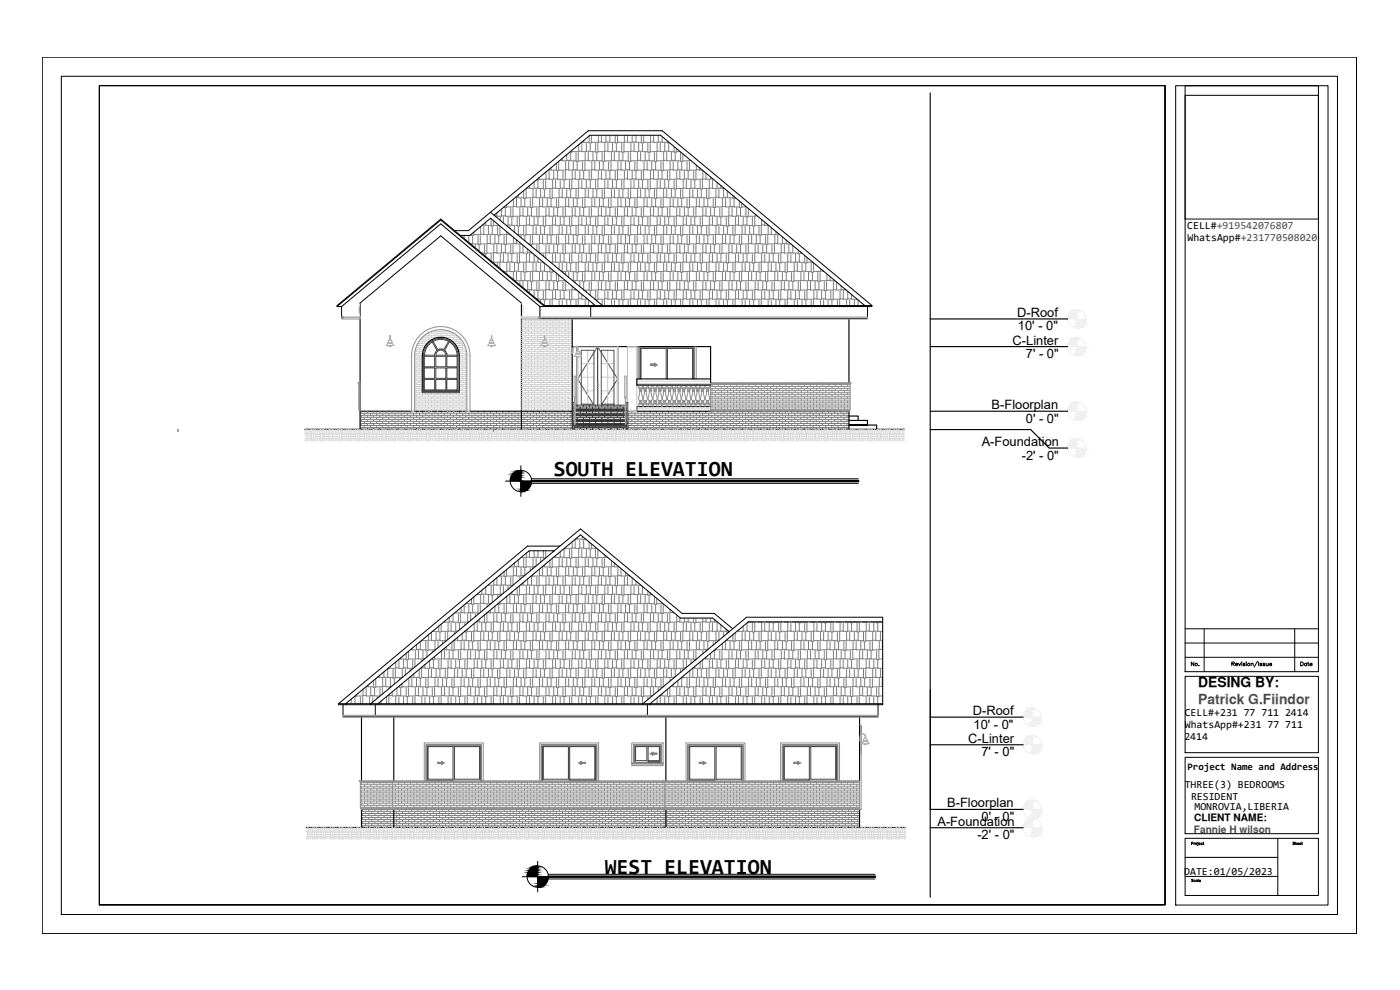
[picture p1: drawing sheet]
<svg xmlns="http://www.w3.org/2000/svg" width="420mm" height="297mm" viewBox="0 0 420 297" stroke-linecap="round" stroke-linejoin="round" font-family="sans-serif">
<defs><g id="words">
<g font-size="6.5">
<text x="166.2" y="142.7">SOUTH ELEVATION</text>
<text x="181.5" y="262.2">WEST ELEVATION</text>
</g>
<text font-size="4.2" x="359.6" y="206">DESING BY:</text>
<text font-size="4.2" fill="#4c4c4c" x="359.6" y="211.1">Patrick G.Fiindor</text>
<g font-size="3.9">
<text x="305.3" y="95">D-Roof</text>
<text x="305.5" y="99.1">10' - 0&quot;</text>
<text x="303.9" y="103.4">C-Linter</text>
<text x="307.9" y="107.4">7' - 0&quot;</text>
<text x="297.6" y="122.7">B-Floorplan</text>
<text x="307.9" y="126.8">0' - 0&quot;</text>
<text x="294.6" y="133.8">A-Foundation</text>
<text x="306.6" y="137.9">-2' - 0&quot;</text>
<text x="292" y="214.5">D-Roof</text>
<text x="292.2" y="218.6">10' - 0&quot;</text>
<text x="290.6" y="222.8">C-Linter</text>
<text x="294.5" y="226.9">7' - 0&quot;</text>
<text x="284.3" y="242.2">B-Floorplan</text>
<text x="281.3" y="247.7">A-Foundation</text>
<text x="293.3" y="251.8">-2' - 0&quot;</text>
<text x="294.6" y="246.3">0' - 0&quot;</text>
</g>
<g font-size="3.2">
<text x="356.3" y="68.8">CELL#+919542076807</text>
<text x="356.4" y="72.4">WhatsApp#+231770508020</text>
<text x="355.5" y="214.9">CELL#+231 77 711 2414</text>
<text x="355.5" y="221.9">2414</text>
<text x="355.6" y="218.5">WhatsApp#+231 77 711</text>
<text x="355.5" y="236.5">THREE(3) BEDROOMS</text>
<text x="357.4" y="239.9">RESIDENT</text>
<text x="358.5" y="243">MONROVIA,LIBERIA</text>
<text x="355.4" y="262.6">DATE:01/05/2023</text>
</g>
<g font-size="3">
<text x="356.4" y="231">Project Name and Address</text>
<text x="358.4" y="246.3">CLIENT NAME:</text>
</g>
<text font-size="3" fill="#4c4c4c" x="358.3" y="250">Fannie H wilson</text>
</g></defs>
<!-- layer: 0 -->
<g fill="#000" stroke="#000" stroke-width=".3">
<path d="M155.7 141.2l.6-.1zM156.3 147.3h1.1l-.5 .2zM160.7 259.9l.7-.1zM161.4 266.1h1.1z"/>
<path d="M155.7 141.2l.6 .2v-.2zM155.1 141.4l.6-.2 .6 .2z"/>
<path d="M155.1 141.4l1.2 .3v-.3zM154.5 141.7l.6-.3 1.2 .3z"/>
<path d="M154.5 141.7l1.8 .4v-.4zM154 142.1l.5-.4 1.8 .4z"/>
<path d="M154 142.1l2.3 .5v-.5zM154 142.1l2.3 .5h-2.6z"/>
<path d="M153.7 142.6l2.6 .5v-.5zM153.7 142.6l2.6 .5h-2.9z"/>
<path d="M153.4 143.1l2.9 .6v-.6zM153.4 143.1l2.9 .6h-3.2z"/>
<path d="M153.1 143.7l3.2 .6v-.6zM153.1 143.7l3.2 .6h-3.2z"/>
<path d="M156.3 147.3v.2h.6zM156.3 147.5h.6z"/>
<path d="M156.3 147.1l1.1 .2 .5-.2zM156.3 147.1l1.1 .2h-1.1z"/>
<path d="M156.3 146.8l1.6 .3 .5-.3zM156.3 146.8l1.6 .3h-1.6z"/>
<path d="M156.3 146.4l2.1 .4 .4-.4zM156.3 146.4l2.1 .4h-2.1z"/>
<path d="M156.3 146l2.5 .4 .3-.4zM156.3 146l2.5 .4h-2.5z"/>
<path d="M156.3 145.4l2.8 .6 .2-.6zM156.3 145.4l2.8 .6h-2.8z"/>
<path d="M156.3 144.9l3 .5 .2-.5zM156.3 144.9l3 .5h-3z"/>
<path d="M156.3 144.3l3.2 .6v-.6zM156.3 144.3l3.2 .6h-3.2z"/>
<path d="M160.7 259.9l.7 .1v-.1zM160.1 260l.6-.1 .7 .1z"/>
<path d="M160.1 260l1.3 .3v-.3zM159.6 260.3l.5-.3 1.3 .3z"/>
<path d="M159.6 260.3l1.8 .5v-.5zM159.1 260.8l.5-.5 1.8 .5z"/>
<path d="M159.1 260.8l2.3 .4v-.4zM159.1 260.8l2.3 .4h-2.7z"/>
<path d="M158.7 261.2l2.7 .6v-.6zM158.7 261.2l2.7 .6h-3z"/>
<path d="M158.4 261.8l3 .6v-.6zM158.4 261.8l3 .6h-3.2z"/>
<path d="M158.2 262.4l3.2 .6v-.6zM158.2 262.4l3.2 .6h-3.3z"/>
<path d="M161.4 266.1l.5 .1zM161.4 266.2h.5z"/>
<path d="M161.4 265.8l1.1 .3 .5-.3zM161.4 265.8l1.1 .3h-1.1z"/>
<path d="M161.4 265.5l1.6 .3 .4-.3zM161.4 265.5l1.6 .3h-1.6z"/>
<path d="M161.4 265.1l2 .4 .4-.4zM161.4 265.1l2 .4h-2z"/>
<path d="M161.4 264.6l2.4 .5 .4-.5zM161.4 264.6l2.4 .5h-2.4z"/>
<path d="M161.4 264.1l2.8 .5 .2-.5zM161.4 264.1l2.8 .5h-2.8z"/>
<path d="M161.4 263.6l3 .5 .1-.5zM161.4 263.6l3 .5h-3z"/>
<path d="M161.4 263l3.1 .6 .1-.6zM161.4 263l3.1 .6h-3.1z"/>
</g>
<g fill="none" stroke="#000" stroke-width=".3">
<path d="M12.7 17.2h394.4v262.9h-394.4zM18.4 22.9h383v251.5h-383zM352.8 25.7h45.8v245.9h-45.8zM355.7 28.6h40v172.9h-40zM156.3 139.7v9.3M151.7 144.3h7.8M159.5 145h98.1M159.5 143.7h98.1M355.7 188.7h40M355.7 192.9h40M355.7 197.2h40M358.3 198.6v1.2l-.8-1.2v1.2"/>
<path d="M359.8 199.7h.1M361.4 188.7v12.8M369.7 199.2l.7-.1v-.4l-.7-.1v1.2M370.1 199.2l.3 .6M370.8 199.3h.6a.38 .38 0 0 0-.6-.1 .38 .38 0 0 0 0 .6 .38 .38 0 0 0 .6-.2M371.7 199l.3 .8 .3-.8M372.6 198.7h.1M372.7 199.1v.7M373.7 199.2l-.2-.2-.4 .2 .6 .3-.1 .2-.5-.1M374 198.7h.1M374 199.1v.7M375.5 199.2l.4-.2 .2 .8"/>
<path d="M375.5 199v.8M377.4 198.4l-1 1.7M377.7 198.6v1.2M378.7 199.2l-.2-.2-.4 .2 .6 .3v.2l-.6-.1M379.6 199.2l-.2-.2-.4 .2 .6 .3v.2l-.6-.1M380 199l.1 .7 .5-.2M380.6 199v.8M381 199.3h.7a.34 .34 0 0 0-.4-.3 .34 .34 0 0 0-.3 .3l.2 .4 .5-.1M388.6 188.7v12.8M390.3 198.6h.5a.61 .61 0 0 1 .4 .6 .61 .61 0 0 1-.4 .6h-.5zM392.1 199.2a.37 .37 0 0 0-.5-.1 .37 .37 0 0 0 0 .6 .37 .37 0 0 0 .5-.1M392.1 199v.8"/>
<path d="M392.4 199h.4M392.6 198.6v.9l.3 .3M393.1 199.3h.7a.38 .38 0 0 0-.5-.2 .38 .38 0 0 0-.2 .5 .38 .38 0 0 0 .6 .1l.1-.1M355.7 202.9h40v22.9h-40zM355.7 227.2h40v22.9h-40zM161.4 258.4v9.2M355.7 251.5h40v17.2h-40zM355.7 257.2h27.8M357.6 253.1h.4v-.3l-.4-.1v.7M358.3 252.9v.5M358.6 252.9l-.3 .2M359.5 252.7h.1"/>
<path d="M359.5 253v.6l-.1 .1M359.8 253.1h.4v-.1a.24 .24 0 0 0-.4 0 .24 .24 0 0 0 .1 .4 .24 .24 0 0 0 .3-.1M360.8 253.1a.23 .23 0 0 0-.3-.1 .23 .23 0 0 0 0 .4 .23 .23 0 0 0 .3-.1M361 252.9h.3M361.1 252.7l.2 .7M383.5 251.5v17.2M388.5 252.8l-.4-.1v.3l.4 .3h-.5M388.7 253.1l.4-.1 .1 .4M388.7 252.7v.7M389.4 253.1h.4l-.1-.1a.24 .24 0 0 0-.3 0 .24 .24 0 0 0 .1 .4 .24 .24 0 0 0 .3-.1M390 253.1h.4v-.1a.24 .24 0 0 0-.4 0 .24 .24 0 0 0 .1 .4 .24 .24 0 0 0 .3-.1M390.6 252.9h.3"/>
<path d="M390.7 252.7l.2 .7M156.7 263h7.9M164.6 263.7h98M164.6 262.3h98M355.7 263h27.8M358 263.9h-.4l.4 .5h-.4M358.7 264.1h-.1a.25 .25 0 0 0-.3 0 .25 .25 0 0 0 0 .4 .25 .25 0 0 0 .4-.1M359.3 264.1a.25 .25 0 0 0-.4 0 .25 .25 0 0 0 .1 .4 .25 .25 0 0 0 .3-.1M359.3 264.1v.4M359.6 263.8v.7M359.9 264.3h.4l-.1-.2a.24 .24 0 0 0-.3 .3 .24 .24 0 0 0 .4 0"/>
<circle cx="156.3" cy="144.3" r="3.2"/>
<circle cx="359" cy="199.4" r=".37"/>
<circle cx="374.8" cy="199.4" r=".37"/>
<circle cx="359" cy="253.2" r=".24"/>
<circle cx="161.4" cy="263" r="3.2"/>
</g>
<path d="M159.5 144.3h98.1M164.6 263h98" fill="none" stroke="#000" stroke-width=".72"/>
<!-- layer: A-WALL -->
<g fill="none" stroke="#000" stroke-width=".34">
<path d="M279.2 27.9v241.3M108.1 91v4.2M108.1 95.7v33.1M156.5 91v4.2M156.5 95.7v33.1M171.7 95.7v33.1M254.8 95.7v19.1M279.2 95.7h41.2M126.7 106.8v10.7M126.8 106.7a5.5 5.5 0 0 1 5.5-5.5 5.5 5.5 0 0 1 5.5 5.5v10.8M171.7 104h41.6v10.8M173.1 104.2v1.2"/>
<path d="M173.1 107.1v14.5M185.6 104v17.6M213.3 113.7h-22.2v1.8h22.2M279.2 104h41.2M91.5 128.8h179.9M108.1 123.4h15.4M124.4 123.4h15.7M141 123.4h30.8M213.3 122h-22.2v1.4h63.7v5.4M254.8 126.1h5.5v1.4h-5.5h8.3v1.3M254.8 124.8h2.7v1.3M279.2 128.9h30.1l5.6 5.5h5.5"/>
<path d="M279.2 123.4h41.2M108.5 215.2v19.1M118.2 215.2v19.1M199.8 215.2v19.1M258 215.2v19.1M279.2 215.2h27.9M279.2 223.5h27.9M91.9 248.3h179.9M108.5 248.3v-5.4h149.5v5.4M118.2 242.9v5.4M199.8 242.9v5.4M279.2 242.9h27.9"/>
<path d="M279.2 248.4h27.9"/>
</g>
<!-- layer: A-WALL-PATT -->
<g fill="none" stroke="#cfcfcf" stroke-width=".3">
<path d="M128.3 100h7.9M128.6 100v.6M129.5 99.4v.6M129.7 99.4h5.2M130.5 99.1v.3M130.5 100v.6M131.3 99.4v.6M132.3 98.9v.5M132.3 100v.6M133.2 99.4v.6M134.1 99.1v.3M134.1 100v.6"/>
<path d="M135.1 99.4v.6M136 100v.6M156.5 96.3h15.2M156.5 96.9h15.2M156.5 97.5h15.2M156.5 98.2h15.2M156.5 98.7h15.2M156.5 99.4h15.2M156.5 100h15.2M156.7 96.3v.6M156.7 97.5v.7M156.7 98.7v.7"/>
<path d="M156.7 100v.6M157.7 95.7v.6M157.7 96.9v.6M157.7 98.2v.5M157.7 99.4v.6M158.6 96.3v.6M158.6 97.5v.7M158.6 98.7v.7M158.6 100v.6M159.5 95.7v.6M159.5 96.9v.6M159.5 98.2v.5"/>
<path d="M159.5 99.4v.6M160.4 96.3v.6M160.4 97.5v.7M160.4 98.7v.7M160.4 100v.6M161.4 95.7v.6M161.4 96.9v.6M161.4 98.2v.5M161.4 99.4v.6M162.3 96.3v.6M162.3 97.5v.7M162.3 98.7v.7"/>
<path d="M162.3 100v.6M163.2 95.7v.6M163.2 96.9v.6M163.2 98.2v.5M163.2 99.4v.6M164.1 96.3v.6M164.1 97.5v.7M164.1 98.7v.7M164.1 100v.6M165 95.7v.6M165 96.9v.6M165 98.2v.5"/>
<path d="M165 99.4v.6M166 96.3v.6M166 97.5v.7M166 98.7v.7M166 100v.6M166.9 95.7v.6M166.9 96.9v.6M166.9 98.2v.5M166.9 99.4v.6M167.8 96.3v.6M167.8 97.5v.7M167.8 98.7v.7"/>
<path d="M167.8 100v.6M168.7 95.7v.6M168.7 96.9v.6M168.7 98.2v.5M168.7 99.4v.6M169.7 96.3v.6M169.7 97.5v.7M169.7 98.7v.7M169.7 100v.6M170.6 95.7v.6M170.6 96.9v.6M170.6 98.2v.5"/>
<path d="M170.6 99.4v.6M171.5 96.3v.6M171.5 97.5v.7M171.5 98.7v.7M171.5 100v.6M124.4 107.4h2.3M124.4 108h2.3M124.4 108.6h2.3M124.4 109.2h2.3M124.4 109.8h2.3M124.4 110.4h2.3M124.4 111.1h2.3"/>
<path d="M124.4 111.7h2.3M124.4 112.3h2.3M124.4 112.9h2.3M124.4 113.5h2.3M124.4 114.2h2.3M124.4 114.8h2.3M124.4 115.4h2.3M124.4 116h2.3M124.4 116.6h2.3M124.4 117.2h2.3M124.4 117.8h2.3M124.4 118.4h15.7"/>
<path d="M124.4 119.1h15.7M124.4 119.7h15.7M124.5 106.2h2.3M124.6 105.5h2.3M124.7 104.9h2.4M124.9 104.3h2.4M124.9 104.1v.2M124.9 104.9v.6M124.9 106.2v.6M124.9 107.4v.6M124.9 108.6v.6M124.9 109.8v.6"/>
<path d="M124.9 111.1v.6M124.9 112.3v.6M124.9 113.5v.7M124.9 114.8v.6M124.9 116v.6M124.9 117.2v.6M124.9 118.4v.7M124.9 119.7v.6M125.4 103.1h2.8M125.8 102.4h3M125.8 102.3v.1M125.8 103.1v.6"/>
<path d="M125.8 104.3v.6M125.8 105.5v.7M125.8 106.8v.6M125.8 108v.6M125.8 109.2v.6M125.8 110.4v.7M125.8 111.7v.6M125.8 112.9v.6M125.8 114.2v.6M125.8 115.4v.6M125.8 116.6v.6M125.8 117.8v.6"/>
<path d="M125.8 119.1v.6M126.2 101.8h3.6M126.7 106.2v.6h-2.3M126.7 101.2v.6M126.7 102.4v.7M126.7 103.7v.6M126.7 104.9v.6M126.7 118.4v.7M126.7 119.7v.6M126.8 101.2h11v.6M127.5 100.6h9.6M127.7 103.1v.6h-2.6"/>
<path d="M127.7 100.6v.6M127.7 101.8v.6M127.7 117.8v.6M127.7 119.1v.6M128.6 101.2v.6M128.6 102.4v.2M128.6 118.4v.7M128.6 119.7v.6M129.5 100.6v.6M129.5 101.8v.2M129.5 117.8v.6M129.5 119.1v.6"/>
<path d="M130.5 101.2v.3M130.5 118.4v.7M130.5 119.7v.6M131.3 100.6v.6M131.3 117.8v.6M131.3 119.1v.6M132.3 101.2h.1M132.3 118.4v.7M132.3 119.7v.6M133.2 100.6v.6M133.2 117.8v.6M133.2 119.1v.6"/>
<path d="M134.1 101.2v.3M134.1 118.4v.7M134.1 119.7v.6M134.8 101.8h3.6M135.1 100.6v.6M135.1 101.8v.2M135.1 117.8v.6M135.1 119.1v.6M135.7 102.4h3.1M136 101.2v.6M136 102.4v.2M136 118.4v.7"/>
<path d="M136 119.7v.6M136.4 103.1h2.8M136.9 103.1v.6h2.6M136.9 100.6v.6M136.9 101.8v.6M136.9 117.8v.6M136.9 119.1v.6M137.5 104.9h2.4M137.7 105.5h2.3M137.8 106.2h2.3M137.8 106.2v.6h2.3M137.8 102.4v.7"/>
<path d="M137.8 103.7v.6M137.8 104.9v.6M137.8 118.4v.7M137.8 119.7v.6M138.8 102.3v.1M138.8 103.1v.6M138.8 104.3v.6M138.8 105.5v.7M138.8 106.8v.6M138.8 108v.6M138.8 109.2v.6M138.8 110.4v.7"/>
<path d="M138.8 111.7v.6M138.8 112.9v.6M138.8 114.2v.6M138.8 115.4v.6M138.8 116.6v.6M138.8 117.8v.6M138.8 119.1v.6M139.7 104.2l-2.5 .1M139.7 104.9v.6M139.7 106.2v.6M139.7 107.4v.6M139.7 108.6v.6"/>
<path d="M139.7 109.8v.6M139.7 111.1v.6M139.7 112.3v.6M139.7 113.5v.7M139.7 114.8v.6M139.7 116v.6M139.7 117.2v.6M139.7 118.4v.7M139.7 119.7v.6M140.1 107.4h-2.3v.6h2.3M140.1 108.6h-2.3v.6h2.3M140.1 109.8h-2.3v.6h2.3"/>
<path d="M140.1 111.1h-2.3v.6h2.3M140.1 112.3h-2.3v.6h2.3M140.1 113.5h-2.3v.7h2.3M140.1 114.8h-2.3v.6h2.3M140.1 116h-2.3v.6h2.3M140.1 117.2h-2.3v.6h2.3M156.5 100.6h15.2M156.5 101.2h6.9M156.5 101.8h6.9M156.5 102.4h6.4M156.5 103.1h6.3M156.5 103.7h6.4"/>
<path d="M156.5 104.3h15.2M156.5 104.9h15.2M156.5 105.5h15.2M156.5 106.2h15.2M156.5 106.8h15.2M156.5 107.4h15.2M156.5 108h15.2M156.5 108.6h15.2M156.5 109.2h15.2M156.5 109.8h15.2M156.5 110.4h15.2M156.5 111.1h15.2"/>
<path d="M156.5 111.7h15.2M156.5 112.3h15.2M156.5 112.9h15.2M156.5 113.5h15.2M156.5 114.2h15.2M156.5 114.8h15.2M156.5 115.4h15.2M156.5 116h15.2M156.5 116.6h15.2M156.5 117.2h15.2M156.5 117.8h15.2M156.5 118.4h15.2"/>
<path d="M156.5 119.1h15.2M156.5 119.7h15.2M156.7 101.2v.6M156.7 102.4v.7M156.7 103.7v.6M156.7 104.9v.6M156.7 106.2v.6M156.7 107.4v.6M156.7 108.6v.6M156.7 109.8v.6M156.7 111.1v.6M156.7 112.3v.6"/>
<path d="M156.7 113.5v.7M156.7 114.8v.6M156.7 116v.6M156.7 117.2v.6M156.7 118.4v.7M156.7 119.7v.6M157.7 100.6v.6M157.7 101.8v.6M157.7 103.1v.6M157.7 104.3v.6M157.7 105.5v.7M157.7 106.8v.6"/>
<path d="M157.7 108v.6M157.7 109.2v.6M157.7 110.4v.7M157.7 111.7v.6M157.7 112.9v.6M157.7 114.2v.6M157.7 115.4v.6M157.7 116.6v.6M157.7 117.8v.6M157.7 119.1v.6M158.6 101.2v.6M158.6 102.4v.7"/>
<path d="M158.6 103.7v.6M158.6 104.9v.6M158.6 106.2v.6M158.6 107.4v.6M158.6 108.6v.6M158.6 109.8v.6M158.6 111.1v.6M158.6 112.3v.6M158.6 113.5v.7M158.6 114.8v.6M158.6 116v.6M158.6 117.2v.6"/>
<path d="M158.6 118.4v.7M158.6 119.7v.6M159.5 100.6v.6M159.5 101.8v.6M159.5 103.1v.6M159.5 104.3v.6M159.5 105.5v.7M159.5 106.8v.6M159.5 108v.6M159.5 109.2v.6M159.5 110.4v.7M159.5 111.7v.6"/>
<path d="M159.5 112.9v.6M159.5 114.2v.6M159.5 115.4v.6M159.5 116.6v.6M159.5 117.8v.6M159.5 119.1v.6M160.4 101.2v.6M160.4 102.4v.7M160.4 103.7v.6M160.4 104.9v.6M160.4 106.2v.6M160.4 107.4v.6"/>
<path d="M160.4 108.6v.6M160.4 109.8v.6M160.4 111.1v.6M160.4 112.3v.6M160.4 113.5v.7M160.4 114.8v.6M160.4 116v.6M160.4 117.2v.6M160.4 118.4v.7M160.4 119.7v.6M161.4 100.6v.6M161.4 101.8v.6"/>
<path d="M161.4 103.1v.6M161.4 104.3v.6M161.4 105.5v.7M161.4 106.8v.6M161.4 108v.6M161.4 109.2v.6M161.4 110.4v.7M161.4 111.7v.6M161.4 112.9v.6M161.4 114.2v.6M161.4 115.4v.6M161.4 116.6v.6"/>
<path d="M161.4 117.8v.6M161.4 119.1v.6M162.3 101.2v.6M162.3 102.4v.7M162.3 103.7v.6M162.3 104.9v.6M162.3 106.2v.6M162.3 107.4v.6M162.3 108.6v.6M162.3 109.8v.6M162.3 111.1v.6M162.3 112.3v.6"/>
<path d="M162.3 113.5v.7M162.3 114.8v.6M162.3 116v.6M162.3 117.2v.6M162.3 118.4v.7M162.3 119.7v.6M163.2 100.6v.6M163.2 101.8v.3M163.2 104.3v.6M163.2 105.5v.7M163.2 106.8v.6M163.2 108v.6"/>
<path d="M163.2 109.2v.6M163.2 110.4v.7M163.2 111.7v.6M163.2 112.9v.6M163.2 114.2v.6M163.2 115.4v.6M163.2 116.6v.6M163.2 117.8v.6M163.2 119.1v.6M163.5 101.2h8.2M163.5 101.8h8.2M163.9 103.7h7.8"/>
<path d="M164 102.4h7.7M164.1 102.4v.7h7.6M164.1 101.2v.6M164.1 103.7v.6M164.1 104.9v.6M164.1 106.2v.6M164.1 107.4v.6M164.1 108.6v.6M164.1 109.8v.6M164.1 111.1v.6M164.1 112.3v.6M164.1 113.5v.7"/>
<path d="M164.1 114.8v.6M164.1 116v.6M164.1 117.2v.6M164.1 118.4v.7M164.1 119.7v.6M165 100.6v.6M165 101.8v.6M165 103.1v.6M165 104.3v.6M165 105.5v.7M165 106.8v.6M165 108v.6"/>
<path d="M165 109.2v.6M165 110.4v.7M165 111.7v.6M165 112.9v.6M165 114.2v.6M165 115.4v.6M165 116.6v.6M165 117.8v.6M165 119.1v.6M166 101.2v.6M166 102.4v.7M166 103.7v.6"/>
<path d="M166 104.9v.6M166 106.2v.6M166 107.4v.6M166 108.6v.6M166 109.8v.6M166 111.1v.6M166 112.3v.6M166 113.5v.7M166 114.8v.6M166 116v.6M166 117.2v.6M166 118.4v.7"/>
<path d="M166 119.7v.6M166.9 100.6v.6M166.9 101.8v.6M166.9 103.1v.6M166.9 104.3v.6M166.9 105.5v.7M166.9 106.8v.6M166.9 108v.6M166.9 109.2v.6M166.9 110.4v.7M166.9 111.7v.6M166.9 112.9v.6"/>
<path d="M166.9 114.2v.6M166.9 115.4v.6M166.9 116.6v.6M166.9 117.8v.6M166.9 119.1v.6M167.8 101.2v.6M167.8 102.4v.7M167.8 103.7v.6M167.8 104.9v.6M167.8 106.2v.6M167.8 107.4v.6M167.8 108.6v.6"/>
<path d="M167.8 109.8v.6M167.8 111.1v.6M167.8 112.3v.6M167.8 113.5v.7M167.8 114.8v.6M167.8 116v.6M167.8 117.2v.6M167.8 118.4v.7M167.8 119.7v.6M168.7 100.6v.6M168.7 101.8v.6M168.7 103.1v.6"/>
<path d="M168.7 104.3v.6M168.7 105.5v.7M168.7 106.8v.6M168.7 108v.6M168.7 109.2v.6M168.7 110.4v.7M168.7 111.7v.6M168.7 112.9v.6M168.7 114.2v.6M168.7 115.4v.6M168.7 116.6v.6M168.7 117.8v.6"/>
<path d="M168.7 119.1v.6M169.7 101.2v.6M169.7 102.4v.7M169.7 103.7v.6M169.7 104.9v.6M169.7 106.2v.6M169.7 107.4v.6M169.7 108.6v.6M169.7 109.8v.6M169.7 111.1v.6M169.7 112.3v.6M169.7 113.5v.7"/>
<path d="M169.7 114.8v.6M169.7 116v.6M169.7 117.2v.6M169.7 118.4v.7M169.7 119.7v.6M170.6 100.6v.6M170.6 101.8v.6M170.6 103.1v.6M170.6 104.3v.6M170.6 105.5v.7M170.6 106.8v.6M170.6 108v.6"/>
<path d="M170.6 109.2v.6M170.6 110.4v.7M170.6 111.7v.6M170.6 112.9v.6M170.6 114.2v.6M170.6 115.4v.6M170.6 116.6v.6M170.6 117.8v.6M170.6 119.1v.6M171.5 101.2v.6M171.5 102.4v.7M171.5 103.7v.6"/>
<path d="M171.5 104.9v.6M171.5 106.2v.6M171.5 107.4v.6M171.5 108.6v.6M171.5 109.8v.6M171.5 111.1v.6M171.5 112.3v.6M171.5 113.5v.7M171.5 114.8v.6M171.5 116v.6M171.5 117.2v.6M171.5 118.4v.7"/>
<path d="M171.5 119.7v.6M191.1 114.4h22.2M191.1 115h22.2M124.4 120.3h15.7M124.4 120.9h15.7M124.4 121.5h15.7M124.4 122.1h15.7M124.4 122.8h15.7M124.9 120.9v.6M124.9 122.1v.7M125.8 120.3v.6M125.8 121.5v.6"/>
<path d="M125.8 122.8v.6M126.7 120.9v.6M126.7 122.1v.7M127.7 120.3v.6M127.7 121.5v.6M127.7 122.8v.6M128.6 123.4h.1M128.6 120.9v.6M128.6 122.1v.7M129.5 120.3v.6M129.5 121.5v.6M129.5 122.8v.6"/>
<path d="M130.5 120.9v.6M130.5 122.1v.7M131.3 120.3v.6M131.3 121.5v.6M131.3 122.8v.6M132.3 120.9v.6M132.3 122.1v.7M133.2 120.3v.6M133.2 121.5v.6M133.2 122.8v.6M134.1 123.4h.1M134.1 120.9v.6"/>
<path d="M134.1 122.1v.7M135.1 120.3v.6M135.1 121.5v.6M135.1 122.8v.6M136 123.4h.1M136 120.9v.6M136 122.1v.7M136.9 120.3v.6M136.9 121.5v.6M136.9 122.8v.6M137.8 120.9v.6M137.8 122.1v.7"/>
<path d="M138.8 120.3v.6M138.8 121.5v.6M138.8 122.8v.6M139.7 123.4h.1M139.7 120.9v.6M139.7 122.1v.7M156.5 120.3h15.2M156.5 120.9h15.2M156.5 121.5h15.2M156.5 122.1h15.2M156.5 122.8h15.2M156.7 120.9v.6"/>
<path d="M156.7 122.1v.7M157.7 120.3v.6M157.7 121.5v.6M157.7 122.8v.6M158.6 120.9v.6M158.6 122.1v.7M159.5 120.3v.6M159.5 121.5v.6M159.5 122.8v.6M160.4 123.4h.1M160.4 120.9v.6M160.4 122.1v.7"/>
<path d="M161.4 120.3v.6M161.4 121.5v.6M161.4 122.8v.6M162.3 120.9v.6M162.3 122.1v.7M163.2 120.3v.6M163.2 121.5v.6M163.2 122.8v.6M164.1 120.9v.6M164.1 122.1v.7M165 120.3v.6M165 121.5v.6"/>
<path d="M165 122.8v.6M166 123.4h.1M166 120.9v.6M166 122.1v.7M166.9 120.3v.6M166.9 121.5v.6M166.9 122.8v.6M167.8 123.4h.1M167.8 120.9v.6M167.8 122.1v.7M168.7 120.3v.6M168.7 121.5v.6"/>
<path d="M168.7 122.8v.6M169.7 120.9v.6M169.7 122.1v.7M170.6 120.3v.6M170.6 121.5v.6M170.6 122.8v.6M171.5 123.4h.1M171.5 120.9v.6M171.5 122.1v.7M191.1 122.7h22.2"/>
</g>
<!-- layer: A-WALL -->
<circle cx="173.1" cy="104" r=".12" fill="#000" stroke="#000" stroke-width=".3"/>
<!-- layer: A-FLOR-PATT -->
<g fill="none" stroke="#7f7f7f" stroke-width=".3">
<path d="M108.1 124h63.7M108.1 124.6h63.7M108.1 125.2h63.7M108.1 125.8h63.7M108.1 126.4h63.7M108.1 127.1h63.7M108.1 127.7h63.7M108.1 128.3h63.7M108.4 123.4v.6M108.4 124.6v.6M108.4 125.8v.6M108.4 127.1v.6"/>
<path d="M108.4 128.3v.5M109.3 124v.6M109.3 125.2v.6M109.3 126.4v.7M109.3 127.7v.6M110.3 123.4v.6M110.3 124.6v.6M110.3 125.8v.6M110.3 127.1v.6M110.3 128.3v.5M111.2 124v.6M111.2 125.2v.6"/>
<path d="M111.2 126.4v.7M111.2 127.7v.6M112.1 123.4v.6M112.1 124.6v.6M112.1 125.8v.6M112.1 127.1v.6M112.1 128.3v.5M113 124v.6M113 125.2v.6M113 126.4v.7M113 127.7v.6M113.9 123.4v.6"/>
<path d="M113.9 124.6v.6M113.9 125.8v.6M113.9 127.1v.6M113.9 128.3v.5M114.9 124v.6M114.9 125.2v.6M114.9 126.4v.7M114.9 127.7v.6M115.8 123.4v.6M115.8 124.6v.6M115.8 125.8v.6M115.8 127.1v.6"/>
<path d="M115.8 128.3v.5M116.7 124v.6M116.7 125.2v.6M116.7 126.4v.7M116.7 127.7v.6M117.6 123.4v.6M117.6 124.6v.6M117.6 125.8v.6M117.6 127.1v.6M117.6 128.3v.5M118.6 124v.6M118.6 125.2v.6"/>
<path d="M118.6 126.4v.7M118.6 127.7v.6M119.5 123.4v.6M119.5 124.6v.6M119.5 125.8v.6M119.5 127.1v.6M119.5 128.3v.5M120.4 124v.6M120.4 125.2v.6M120.4 126.4v.7M120.4 127.7v.6M121.3 123.4v.6"/>
<path d="M121.3 124.6v.6M121.3 125.8v.6M121.3 127.1v.6M121.3 128.3v.5M122.2 124v.6M122.2 125.2v.6M122.2 126.4v.7M122.2 127.7v.6M123.2 123.4v.6M123.2 124.6v.6M123.2 125.8v.6M123.2 127.1v.6"/>
<path d="M123.2 128.3v.5M124.1 124v.6M124.1 125.2v.6M124.1 126.4v.7M124.1 127.7v.6M125 123.4v.6M125 124.6v.6M125 125.8v.6M125 127.1v.6M125 128.3v.5M125.9 124v.6M125.9 125.2v.6"/>
<path d="M125.9 126.4v.7M125.9 127.7v.6M126.9 123.4v.6M126.9 124.6v.6M126.9 125.8v.6M126.9 127.1v.6M126.9 128.3v.5M127.8 124v.6M127.8 125.2v.6M127.8 126.4v.7M127.8 127.7v.6M128.7 123.4v.6"/>
<path d="M128.7 124.6v.6M128.7 125.8v.6M128.7 127.1v.6M128.7 128.3v.5M129.7 124v.6M129.7 125.2v.6M129.7 126.4v.7M129.7 127.7v.6M130.5 123.4v.6M130.5 124.6v.6M130.5 125.8v.6M130.5 127.1v.6"/>
<path d="M130.5 128.3v.5M131.5 124v.6M131.5 125.2v.6M131.5 126.4v.7M131.5 127.7v.6M132.4 123.4v.6M132.4 124.6v.6M132.4 125.8v.6M132.4 127.1v.6M132.4 128.3v.5M133.3 124v.6M133.3 125.2v.6"/>
<path d="M133.3 126.4v.7M133.3 127.7v.6M134.3 123.4v.6M134.3 124.6v.6M134.3 125.8v.6M134.3 127.1v.6M134.3 128.3v.5M135.2 124v.6M135.2 125.2v.6M135.2 126.4v.7M135.2 127.7v.6M136.1 123.4v.6"/>
<path d="M136.1 124.6v.6M136.1 125.8v.6M136.1 127.1v.6M136.1 128.3v.5M137 124v.6M137 125.2v.6M137 126.4v.7M137 127.7v.6M138 123.4v.6M138 124.6v.6M138 125.8v.6M138 127.1v.6"/>
<path d="M138 128.3v.5M138.9 124v.6M138.9 125.2v.6M138.9 126.4v.7M138.9 127.7v.6M139.8 123.4v.6M139.8 124.6v.6M139.8 125.8v.6M139.8 127.1v.6M139.8 128.3v.5M140.7 124v.6M140.7 125.2v.6"/>
<path d="M140.7 126.4v.7M140.7 127.7v.6M141.6 123.4v.6M141.6 124.6v.6M141.6 125.8v.6M141.6 127.1v.6M141.6 128.3v.5M142.6 124v.6M142.6 125.2v.6M142.6 126.4v.7M142.6 127.7v.6M143.5 123.4v.6"/>
<path d="M143.5 124.6v.6M143.5 125.8v.6M143.5 127.1v.6M143.5 128.3v.5M144.4 124v.6M144.4 125.2v.6M144.4 126.4v.7M144.4 127.7v.6M145.3 123.4v.6M145.3 124.6v.6M145.3 125.8v.6M145.3 127.1v.6"/>
<path d="M145.3 128.3v.5M146.2 124v.6M146.2 125.2v.6M146.2 126.4v.7M146.2 127.7v.6M147.2 123.4v.6M147.2 124.6v.6M147.2 125.8v.6M147.2 127.1v.6M147.2 128.3v.5M148.1 124v.6M148.1 125.2v.6"/>
<path d="M148.1 126.4v.7M148.1 127.7v.6M149 123.4v.6M149 124.6v.6M149 125.8v.6M149 127.1v.6M149 128.3v.5M149.9 124v.6M149.9 125.2v.6M149.9 126.4v.7M149.9 127.7v.6M150.9 123.4v.6"/>
<path d="M150.9 124.6v.6M150.9 125.8v.6M150.9 127.1v.6M150.9 128.3v.5M151.8 124v.6M151.8 125.2v.6M151.8 126.4v.7M151.8 127.7v.6M152.7 123.4v.6M152.7 124.6v.6M152.7 125.8v.6M152.7 127.1v.6"/>
<path d="M152.7 128.3v.5M153.6 124v.6M153.6 125.2v.6M153.6 126.4v.7M153.6 127.7v.6M154.5 123.4v.6M154.5 124.6v.6M154.5 125.8v.6M154.5 127.1v.6M154.5 128.3v.5M155.5 124v.6M155.5 125.2v.6"/>
<path d="M155.5 126.4v.7M155.5 127.7v.6M156.4 123.4v.6M156.4 124.6v.6M156.4 125.8v.6M156.4 127.1v.6M156.4 128.3v.5M157.3 124v.6M157.3 125.2v.6M157.3 126.4v.7M157.3 127.7v.6M158.2 123.4v.6"/>
<path d="M158.2 124.6v.6M158.2 125.8v.6M158.2 127.1v.6M158.2 128.3v.5M159.2 124v.6M159.2 125.2v.6M159.2 126.4v.7M159.2 127.7v.6M160.1 123.4v.6M160.1 124.6v.6M160.1 125.8v.6M160.1 127.1v.6"/>
<path d="M160.1 128.3v.5M161 124v.6M161 125.2v.6M161 126.4v.7M161 127.7v.6M161.9 123.4v.6M161.9 124.6v.6M161.9 125.8v.6M161.9 127.1v.6M161.9 128.3v.5M162.8 124v.6M162.8 125.2v.6"/>
<path d="M162.8 126.4v.7M162.8 127.7v.6M163.8 123.4v.6M163.8 124.6v.6M163.8 125.8v.6M163.8 127.1v.6M163.8 128.3v.5M164.7 124v.6M164.7 125.2v.6M164.7 126.4v.7M164.7 127.7v.6M165.6 123.4v.6"/>
<path d="M165.6 124.6v.6M165.6 125.8v.6M165.6 127.1v.6M165.6 128.3v.5M166.5 124v.6M166.5 125.2v.6M166.5 126.4v.7M166.5 127.7v.6M167.5 123.4v.6M167.5 124.6v.6M167.5 125.8v.6M167.5 127.1v.6"/>
<path d="M167.5 128.3v.5M168.4 124v.6M168.4 125.2v.6M168.4 126.4v.7M168.4 127.7v.6M169.3 123.4v.6M169.3 124.6v.6M169.3 125.8v.6M169.3 127.1v.6M169.3 128.3v.5M170.3 124v.6M170.3 125.2v.6"/>
<path d="M170.3 126.4v.7M170.3 127.7v.6M171.1 123.4v.6M171.1 124.6v.6M171.1 125.8v.6M171.1 127.1v.6M171.1 128.3v.5M188.4 124h66.4M188.4 124.6h66.4M188.4 125.2h66.4M188.4 125.8h66.4M188.4 126.4h66.4"/>
<path d="M188.4 127.1h66.4M188.4 127.7h66.4M188.4 128.3h66.4M188.7 124v.6M188.7 125.2v.6M188.7 126.4v.7M188.7 127.7v.6M189.6 123.4v.6M189.6 124.6v.6M189.6 125.8v.6M189.6 127.1v.6M189.6 128.3v.5"/>
<path d="M190.5 124v.6M190.5 125.2v.6M190.5 126.4v.7M190.5 127.7v.6M191.5 123.4v.6M191.5 124.6v.6M191.5 125.8v.6M191.5 127.1v.6M191.5 128.3v.5M192.4 124v.6M192.4 125.2v.6M192.4 126.4v.7"/>
<path d="M192.4 127.7v.6M193.3 123.4v.6M193.3 124.6v.6M193.3 125.8v.6M193.3 127.1v.6M193.3 128.3v.5M194.2 124v.6M194.2 125.2v.6M194.2 126.4v.7M194.2 127.7v.6M195.1 123.4v.6M195.1 124.6v.6"/>
<path d="M195.1 125.8v.6M195.1 127.1v.6M195.1 128.3v.5M196.1 124v.6M196.1 125.2v.6M196.1 126.4v.7M196.1 127.7v.6M197 123.4v.6M197 124.6v.6M197 125.8v.6M197 127.1v.6M197 128.3v.5"/>
<path d="M197.9 124v.6M197.9 125.2v.6M197.9 126.4v.7M197.9 127.7v.6M198.8 123.4v.6M198.8 124.6v.6M198.8 125.8v.6M198.8 127.1v.6M198.8 128.3v.5M199.8 124v.6M199.8 125.2v.6M199.8 126.4v.7"/>
<path d="M199.8 127.7v.6M200.7 123.4v.6M200.7 124.6v.6M200.7 125.8v.6M200.7 127.1v.6M200.7 128.3v.5M201.6 124v.6M201.6 125.2v.6M201.6 126.4v.7M201.6 127.7v.6M202.6 123.4v.6M202.6 124.6v.6"/>
<path d="M202.6 125.8v.6M202.6 127.1v.6M202.6 128.3v.5M203.4 124v.6M203.4 125.2v.6M203.4 126.4v.7M203.4 127.7v.6M204.4 123.4v.6M204.4 124.6v.6M204.4 125.8v.6M204.4 127.1v.6M204.4 128.3v.5"/>
<path d="M205.3 124v.6M205.3 125.2v.6M205.3 126.4v.7M205.3 127.7v.6M206.2 123.4v.6M206.2 124.6v.6M206.2 125.8v.6M206.2 127.1v.6M206.2 128.3v.5M207.2 124v.6M207.2 125.2v.6M207.2 126.4v.7"/>
<path d="M207.2 127.7v.6M208.1 123.4v.6M208.1 124.6v.6M208.1 125.8v.6M208.1 127.1v.6M208.1 128.3v.5M209 124v.6M209 125.2v.6M209 126.4v.7M209 127.7v.6M209.9 123.4v.6M209.9 124.6v.6"/>
<path d="M209.9 125.8v.6M209.9 127.1v.6M209.9 128.3v.5M210.8 124v.6M210.8 125.2v.6M210.8 126.4v.7M210.8 127.7v.6M211.8 123.4v.6M211.8 124.6v.6M211.8 125.8v.6M211.8 127.1v.6M211.8 128.3v.5"/>
<path d="M212.7 124v.6M212.7 125.2v.6M212.7 126.4v.7M212.7 127.7v.6M213.6 123.4v.6M213.6 124.6v.6M213.6 125.8v.6M213.6 127.1v.6M213.6 128.3v.5M214.5 124v.6M214.5 125.2v.6M214.5 126.4v.7"/>
<path d="M214.5 127.7v.6M215.5 123.4v.6M215.5 124.6v.6M215.5 125.8v.6M215.5 127.1v.6M215.5 128.3v.5M216.4 124v.6M216.4 125.2v.6M216.4 126.4v.7M216.4 127.7v.6M217.3 123.4v.6M217.3 124.6v.6"/>
<path d="M217.3 125.8v.6M217.3 127.1v.6M217.3 128.3v.5M218.2 124v.6M218.2 125.2v.6M218.2 126.4v.7M218.2 127.7v.6M219.1 123.4v.6M219.1 124.6v.6M219.1 125.8v.6M219.1 127.1v.6M219.1 128.3v.5"/>
<path d="M220.1 124v.6M220.1 125.2v.6M220.1 126.4v.7M220.1 127.7v.6M221 123.4v.6M221 124.6v.6M221 125.8v.6M221 127.1v.6M221 128.3v.5M221.9 124v.6M221.9 125.2v.6M221.9 126.4v.7"/>
<path d="M221.9 127.7v.6M222.8 123.4v.6M222.8 124.6v.6M222.8 125.8v.6M222.8 127.1v.6M222.8 128.3v.5M223.8 124v.6M223.8 125.2v.6M223.8 126.4v.7M223.8 127.7v.6M224.7 123.4v.6M224.7 124.6v.6"/>
<path d="M224.7 125.8v.6M224.7 127.1v.6M224.7 128.3v.5M225.6 124v.6M225.6 125.2v.6M225.6 126.4v.7M225.6 127.7v.6M226.5 123.4v.6M226.5 124.6v.6M226.5 125.8v.6M226.5 127.1v.6M226.5 128.3v.5"/>
<path d="M227.4 124v.6M227.4 125.2v.6M227.4 126.4v.7M227.4 127.7v.6M228.4 123.4v.6M228.4 124.6v.6M228.4 125.8v.6M228.4 127.1v.6M228.4 128.3v.5M229.3 124v.6M229.3 125.2v.6M229.3 126.4v.7"/>
<path d="M229.3 127.7v.6M230.2 123.4v.6M230.2 124.6v.6M230.2 125.8v.6M230.2 127.1v.6M230.2 128.3v.5M231.1 124v.6M231.1 125.2v.6M231.1 126.4v.7M231.1 127.7v.6M232.1 123.4v.6M232.1 124.6v.6"/>
<path d="M232.1 125.8v.6M232.1 127.1v.6M232.1 128.3v.5M233 124v.6M233 125.2v.6M233 126.4v.7M233 127.7v.6M233.9 123.4v.6M233.9 124.6v.6M233.9 125.8v.6M233.9 127.1v.6M233.9 128.3v.5"/>
<path d="M234.8 124v.6M234.8 125.2v.6M234.8 126.4v.7M234.8 127.7v.6M235.7 123.4v.6M235.7 124.6v.6M235.7 125.8v.6M235.7 127.1v.6M235.7 128.3v.5M236.7 124v.6M236.7 125.2v.6M236.7 126.4v.7"/>
<path d="M236.7 127.7v.6M237.6 123.4v.6M237.6 124.6v.6M237.6 125.8v.6M237.6 127.1v.6M237.6 128.3v.5M238.5 124v.6M238.5 125.2v.6M238.5 126.4v.7M238.5 127.7v.6M239.4 123.4v.6M239.4 124.6v.6"/>
<path d="M239.4 125.8v.6M239.4 127.1v.6M239.4 128.3v.5M240.4 124v.6M240.4 125.2v.6M240.4 126.4v.7M240.4 127.7v.6M241.3 123.4v.6M241.3 124.6v.6M241.3 125.8v.6M241.3 127.1v.6M241.3 128.3v.5"/>
<path d="M242.2 124v.6M242.2 125.2v.6M242.2 126.4v.7M242.2 127.7v.6M243.1 123.4v.6M243.1 124.6v.6M243.1 125.8v.6M243.1 127.1v.6M243.1 128.3v.5M244 124v.6M244 125.2v.6M244 126.4v.7"/>
<path d="M244 127.7v.6M245 123.4v.6M245 124.6v.6M245 125.8v.6M245 127.1v.6M245 128.3v.5M245.9 124v.6M245.9 125.2v.6M245.9 126.4v.7M245.9 127.7v.6M246.8 123.4v.6M246.8 124.6v.6"/>
<path d="M246.8 125.8v.6M246.8 127.1v.6M246.8 128.3v.5M247.8 124v.6M247.8 125.2v.6M247.8 126.4v.7M247.8 127.7v.6M248.7 123.4v.6M248.7 124.6v.6M248.7 125.8v.6M248.7 127.1v.6M248.7 128.3v.5"/>
<path d="M249.6 124v.6M249.6 125.2v.6M249.6 126.4v.7M249.6 127.7v.6M250.5 123.4v.6M250.5 124.6v.6M250.5 125.8v.6M250.5 127.1v.6M250.5 128.3v.5M251.4 124v.6M251.4 125.2v.6M251.4 126.4v.7"/>
<path d="M251.4 127.7v.6M252.4 123.4v.6M252.4 124.6v.6M252.4 125.8v.6M252.4 127.1v.6M252.4 128.3v.5M253.3 124v.6M253.3 125.2v.6M253.3 126.4v.7M253.3 127.7v.6M254.2 123.4v.6M254.2 124.6v.6"/>
<path d="M254.2 125.8v.6M254.2 127.1v.6M254.2 128.3v.5M108.5 243.4h149.5M108.5 244.1h149.5M108.5 244.7h149.5M108.5 245.3h149.5M108.5 245.9h149.5M108.5 246.5h149.5M108.5 247.1h149.5M108.5 247.8h149.5M108.8 242.9v.5"/>
<path d="M108.8 244.1v.6M108.8 245.3v.6M108.8 246.5v.6M108.8 247.8v.5M109.8 243.4v.7M109.8 244.7v.6M109.8 245.9v.6M109.8 247.1v.7M110.6 242.9v.5M110.6 244.1v.6M110.6 245.3v.6M110.6 246.5v.6"/>
<path d="M110.6 247.8v.5M111.6 243.4v.7M111.6 244.7v.6M111.6 245.9v.6M111.6 247.1v.7M112.5 242.9v.5M112.5 244.1v.6M112.5 245.3v.6M112.5 246.5v.6M112.5 247.8v.5M113.4 243.4v.7M113.4 244.7v.6"/>
<path d="M113.4 245.9v.6M113.4 247.1v.7M114.4 242.9v.5M114.4 244.1v.6M114.4 245.3v.6M114.4 246.5v.6M114.4 247.8v.5M115.3 243.4v.7M115.3 244.7v.6M115.3 245.9v.6M115.3 247.1v.7M116.2 242.9v.5"/>
<path d="M116.2 244.1v.6M116.2 245.3v.6M116.2 246.5v.6M116.2 247.8v.5M117.1 243.4v.7M117.1 244.7v.6M117.1 245.9v.6M117.1 247.1v.7M118.1 242.9v.5M118.1 244.1v.6M118.1 245.3v.6M118.1 246.5v.6"/>
<path d="M118.1 247.8v.5M119 243.4v.7M119 244.7v.6M119 245.9v.6M119 247.1v.7M119.9 242.9v.5M119.9 244.1v.6M119.9 245.3v.6M119.9 246.5v.6M119.9 247.8v.5M120.8 243.4v.7M120.8 244.7v.6"/>
<path d="M120.8 245.9v.6M120.8 247.1v.7M121.7 242.9v.5M121.7 244.1v.6M121.7 245.3v.6M121.7 246.5v.6M121.7 247.8v.5M122.7 243.4v.7M122.7 244.7v.6M122.7 245.9v.6M122.7 247.1v.7M123.6 242.9v.5"/>
<path d="M123.6 244.1v.6M123.6 245.3v.6M123.6 246.5v.6M123.6 247.8v.5M124.5 243.4v.7M124.5 244.7v.6M124.5 245.9v.6M124.5 247.1v.7M125.4 242.9v.5M125.4 244.1v.6M125.4 245.3v.6M125.4 246.5v.6"/>
<path d="M125.4 247.8v.5M126.4 243.4v.7M126.4 244.7v.6M126.4 245.9v.6M126.4 247.1v.7M127.3 242.9v.5M127.3 244.1v.6M127.3 245.3v.6M127.3 246.5v.6M127.3 247.8v.5M128.2 243.4v.7M128.2 244.7v.6"/>
<path d="M128.2 245.9v.6M128.2 247.1v.7M129.1 242.9v.5M129.1 244.1v.6M129.1 245.3v.6M129.1 246.5v.6M129.1 247.8v.5M130 243.4v.7M130 244.7v.6M130 245.9v.6M130 247.1v.7M131 242.9v.5"/>
<path d="M131 244.1v.6M131 245.3v.6M131 246.5v.6M131 247.8v.5M131.9 243.4v.7M131.9 244.7v.6M131.9 245.9v.6M131.9 247.1v.7M132.8 242.9v.5M132.8 244.1v.6M132.8 245.3v.6M132.8 246.5v.6"/>
<path d="M132.8 247.8v.5M133.7 243.4v.7M133.7 244.7v.6M133.7 245.9v.6M133.7 247.1v.7M134.6 242.9v.5M134.6 244.1v.6M134.6 245.3v.6M134.6 246.5v.6M134.6 247.8v.5M135.6 243.4v.7M135.6 244.7v.6"/>
<path d="M135.6 245.9v.6M135.6 247.1v.7M136.5 242.9v.5M136.5 244.1v.6M136.5 245.3v.6M136.5 246.5v.6M136.5 247.8v.5M137.4 243.4v.7M137.4 244.7v.6M137.4 245.9v.6M137.4 247.1v.7M138.3 242.9v.5"/>
<path d="M138.3 244.1v.6M138.3 245.3v.6M138.3 246.5v.6M138.3 247.8v.5M139.3 243.4v.7M139.3 244.7v.6M139.3 245.9v.6M139.3 247.1v.7M140.2 242.9v.5M140.2 244.1v.6M140.2 245.3v.6M140.2 246.5v.6"/>
<path d="M140.2 247.8v.5M141.1 243.4v.7M141.1 244.7v.6M141.1 245.9v.6M141.1 247.1v.7M142.1 242.9v.5M142.1 244.1v.6M142.1 245.3v.6M142.1 246.5v.6M142.1 247.8v.5M142.9 243.4v.7M142.9 244.7v.6"/>
<path d="M142.9 245.9v.6M142.9 247.1v.7M143.9 242.9v.5M143.9 244.1v.6M143.9 245.3v.6M143.9 246.5v.6M143.9 247.8v.5M144.8 243.4v.7M144.8 244.7v.6M144.8 245.9v.6M144.8 247.1v.7M145.7 242.9v.5"/>
<path d="M145.7 244.1v.6M145.7 245.3v.6M145.7 246.5v.6M145.7 247.8v.5M146.7 243.4v.7M146.7 244.7v.6M146.7 245.9v.6M146.7 247.1v.7M147.6 242.9v.5M147.6 244.1v.6M147.6 245.3v.6M147.6 246.5v.6"/>
<path d="M147.6 247.8v.5M148.5 243.4v.7M148.5 244.7v.6M148.5 245.9v.6M148.5 247.1v.7M149.4 242.9v.5M149.4 244.1v.6M149.4 245.3v.6M149.4 246.5v.6M149.4 247.8v.5M150.4 243.4v.7M150.4 244.7v.6"/>
<path d="M150.4 245.9v.6M150.4 247.1v.7M151.3 242.9v.5M151.3 244.1v.6M151.3 245.3v.6M151.3 246.5v.6M151.3 247.8v.5M152.2 243.4v.7M152.2 244.7v.6M152.2 245.9v.6M152.2 247.1v.7M153.1 242.9v.5"/>
<path d="M153.1 244.1v.6M153.1 245.3v.6M153.1 246.5v.6M153.1 247.8v.5M154 243.4v.7M154 244.7v.6M154 245.9v.6M154 247.1v.7M155 242.9v.5M155 244.1v.6M155 245.3v.6M155 246.5v.6"/>
<path d="M155 247.8v.5M155.9 243.4v.7M155.9 244.7v.6M155.9 245.9v.6M155.9 247.1v.7M156.8 242.9v.5M156.8 244.1v.6M156.8 245.3v.6M156.8 246.5v.6M156.8 247.8v.5M157.7 243.4v.7M157.7 244.7v.6"/>
<path d="M157.7 245.9v.6M157.7 247.1v.7M158.7 242.9v.5M158.7 244.1v.6M158.7 245.3v.6M158.7 246.5v.6M158.7 247.8v.5M159.6 243.4v.7M159.6 244.7v.6M159.6 245.9v.6M159.6 247.1v.7M160.5 242.9v.5"/>
<path d="M160.5 244.1v.6M160.5 245.3v.6M160.5 246.5v.6M160.5 247.8v.5M161.4 243.4v.7M161.4 244.7v.6M161.4 245.9v.6M161.4 247.1v.7M162.3 242.9v.5M162.3 244.1v.6M162.3 245.3v.6M162.3 246.5v.6"/>
<path d="M162.3 247.8v.5M163.3 243.4v.7M163.3 244.7v.6M163.3 245.9v.6M163.3 247.1v.7M164.2 242.9v.5M164.2 244.1v.6M164.2 245.3v.6M164.2 246.5v.6M164.2 247.8v.5M165.1 243.4v.7M165.1 244.7v.6"/>
<path d="M165.1 245.9v.6M165.1 247.1v.7M166 242.9v.5M166 244.1v.6M166 245.3v.6M166 246.5v.6M166 247.8v.5M166.9 243.4v.7M166.9 244.7v.6M166.9 245.9v.6M166.9 247.1v.7M167.9 242.9v.5"/>
<path d="M167.9 244.1v.6M167.9 245.3v.6M167.9 246.5v.6M167.9 247.8v.5M168.8 243.4v.7M168.8 244.7v.6M168.8 245.9v.6M168.8 247.1v.7M169.7 242.9v.5M169.7 244.1v.6M169.7 245.3v.6M169.7 246.5v.6"/>
<path d="M169.7 247.8v.5M170.6 243.4v.7M170.6 244.7v.6M170.6 245.9v.6M170.6 247.1v.7M171.6 242.9v.5M171.6 244.1v.6M171.6 245.3v.6M171.6 246.5v.6M171.6 247.8v.5M172.5 243.4v.7M172.5 244.7v.6"/>
<path d="M172.5 245.9v.6M172.5 247.1v.7M173.4 242.9v.5M173.4 244.1v.6M173.4 245.3v.6M173.4 246.5v.6M173.4 247.8v.5M174.3 243.4v.7M174.3 244.7v.6M174.3 245.9v.6M174.3 247.1v.7M175.2 242.9v.5"/>
<path d="M175.2 244.1v.6M175.2 245.3v.6M175.2 246.5v.6M175.2 247.8v.5M176.2 243.4v.7M176.2 244.7v.6M176.2 245.9v.6M176.2 247.1v.7M177.1 242.9v.5M177.1 244.1v.6M177.1 245.3v.6M177.1 246.5v.6"/>
<path d="M177.1 247.8v.5M178 243.4v.7M178 244.7v.6M178 245.9v.6M178 247.1v.7M178.9 242.9v.5M178.9 244.1v.6M178.9 245.3v.6M178.9 246.5v.6M178.9 247.8v.5M179.9 243.4v.7M179.9 244.7v.6"/>
<path d="M179.9 245.9v.6M179.9 247.1v.7M180.8 242.9v.5M180.8 244.1v.6M180.8 245.3v.6M180.8 246.5v.6M180.8 247.8v.5M181.7 243.4v.7M181.7 244.7v.6M181.7 245.9v.6M181.7 247.1v.7M182.7 242.9v.5"/>
<path d="M182.7 244.1v.6M182.7 245.3v.6M182.7 246.5v.6M182.7 247.8v.5M183.5 243.4v.7M183.5 244.7v.6M183.5 245.9v.6M183.5 247.1v.7M184.5 242.9v.5M184.5 244.1v.6M184.5 245.3v.6M184.5 246.5v.6"/>
<path d="M184.5 247.8v.5M185.4 243.4v.7M185.4 244.7v.6M185.4 245.9v.6M185.4 247.1v.7M186.3 242.9v.5M186.3 244.1v.6M186.3 245.3v.6M186.3 246.5v.6M186.3 247.8v.5M187.3 243.4v.7M187.3 244.7v.6"/>
<path d="M187.3 245.9v.6M187.3 247.1v.7M188.2 242.9v.5M188.2 244.1v.6M188.2 245.3v.6M188.2 246.5v.6M188.2 247.8v.5M189.1 243.4v.7M189.1 244.7v.6M189.1 245.9v.6M189.1 247.1v.7M190 242.9v.5"/>
<path d="M190 244.1v.6M190 245.3v.6M190 246.5v.6M190 247.8v.5M191 243.4v.7M191 244.7v.6M191 245.9v.6M191 247.1v.7M191.9 242.9v.5M191.9 244.1v.6M191.9 245.3v.6M191.9 246.5v.6"/>
<path d="M191.9 247.8v.5M192.8 243.4v.7M192.8 244.7v.6M192.8 245.9v.6M192.8 247.1v.7M193.7 242.9v.5M193.7 244.1v.6M193.7 245.3v.6M193.7 246.5v.6M193.7 247.8v.5M194.6 243.4v.7M194.6 244.7v.6"/>
<path d="M194.6 245.9v.6M194.6 247.1v.7M195.6 242.9v.5M195.6 244.1v.6M195.6 245.3v.6M195.6 246.5v.6M195.6 247.8v.5M196.5 243.4v.7M196.5 244.7v.6M196.5 245.9v.6M196.5 247.1v.7M197.4 242.9v.5"/>
<path d="M197.4 244.1v.6M197.4 245.3v.6M197.4 246.5v.6M197.4 247.8v.5M198.3 243.4v.7M198.3 244.7v.6M198.3 245.9v.6M198.3 247.1v.7M199.2 242.9v.5M199.2 244.1v.6M199.2 245.3v.6M199.2 246.5v.6"/>
<path d="M199.2 247.8v.5M200.2 243.4v.7M200.2 244.7v.6M200.2 245.9v.6M200.2 247.1v.7M201.1 242.9v.5M201.1 244.1v.6M201.1 245.3v.6M201.1 246.5v.6M201.1 247.8v.5M202 243.4v.7M202 244.7v.6"/>
<path d="M202 245.9v.6M202 247.1v.7M202.9 242.9v.5M202.9 244.1v.6M202.9 245.3v.6M202.9 246.5v.6M202.9 247.8v.5M203.9 243.4v.7M203.9 244.7v.6M203.9 245.9v.6M203.9 247.1v.7M204.8 242.9v.5"/>
<path d="M204.8 244.1v.6M204.8 245.3v.6M204.8 246.5v.6M204.8 247.8v.5M205.7 243.4v.7M205.7 244.7v.6M205.7 245.9v.6M205.7 247.1v.7M206.6 242.9v.5M206.6 244.1v.6M206.6 245.3v.6M206.6 246.5v.6"/>
<path d="M206.6 247.8v.5M207.5 243.4v.7M207.5 244.7v.6M207.5 245.9v.6M207.5 247.1v.7M208.5 242.9v.5M208.5 244.1v.6M208.5 245.3v.6M208.5 246.5v.6M208.5 247.8v.5M209.4 243.4v.7M209.4 244.7v.6"/>
<path d="M209.4 245.9v.6M209.4 247.1v.7M210.3 242.9v.5M210.3 244.1v.6M210.3 245.3v.6M210.3 246.5v.6M210.3 247.8v.5M211.2 243.4v.7M211.2 244.7v.6M211.2 245.9v.6M211.2 247.1v.7M212.2 242.9v.5"/>
<path d="M212.2 244.1v.6M212.2 245.3v.6M212.2 246.5v.6M212.2 247.8v.5M213.1 243.4v.7M213.1 244.7v.6M213.1 245.9v.6M213.1 247.1v.7M214 242.9v.5M214 244.1v.6M214 245.3v.6M214 246.5v.6"/>
<path d="M214 247.8v.5M215 243.4v.7M215 244.7v.6M215 245.9v.6M215 247.1v.7M215.8 242.9v.5M215.8 244.1v.6M215.8 245.3v.6M215.8 246.5v.6M215.8 247.8v.5M216.8 243.4v.7M216.8 244.7v.6"/>
<path d="M216.8 245.9v.6M216.8 247.1v.7M217.7 242.9v.5M217.7 244.1v.6M217.7 245.3v.6M217.7 246.5v.6M217.7 247.8v.5M218.6 243.4v.7M218.6 244.7v.6M218.6 245.9v.6M218.6 247.1v.7M219.6 242.9v.5"/>
<path d="M219.6 244.1v.6M219.6 245.3v.6M219.6 246.5v.6M219.6 247.8v.5M220.5 243.4v.7M220.5 244.7v.6M220.5 245.9v.6M220.5 247.1v.7M221.4 242.9v.5M221.4 244.1v.6M221.4 245.3v.6M221.4 246.5v.6"/>
<path d="M221.4 247.8v.5M222.3 243.4v.7M222.3 244.7v.6M222.3 245.9v.6M222.3 247.1v.7M223.3 242.9v.5M223.3 244.1v.6M223.3 245.3v.6M223.3 246.5v.6M223.3 247.8v.5M224.1 243.4v.7M224.1 244.7v.6"/>
<path d="M224.1 245.9v.6M224.1 247.1v.7M225.1 242.9v.5M225.1 244.1v.6M225.1 245.3v.6M225.1 246.5v.6M225.1 247.8v.5M226 243.4v.7M226 244.7v.6M226 245.9v.6M226 247.1v.7M226.9 242.9v.5"/>
<path d="M226.9 244.1v.6M226.9 245.3v.6M226.9 246.5v.6M226.9 247.8v.5M227.9 243.4v.7M227.9 244.7v.6M227.9 245.9v.6M227.9 247.1v.7M228.8 242.9v.5M228.8 244.1v.6M228.8 245.3v.6M228.8 246.5v.6"/>
<path d="M228.8 247.8v.5M229.7 243.4v.7M229.7 244.7v.6M229.7 245.9v.6M229.7 247.1v.7M230.6 242.9v.5M230.6 244.1v.6M230.6 245.3v.6M230.6 246.5v.6M230.6 247.8v.5M231.5 243.4v.7M231.5 244.7v.6"/>
<path d="M231.5 245.9v.6M231.5 247.1v.7M232.5 242.9v.5M232.5 244.1v.6M232.5 245.3v.6M232.5 246.5v.6M232.5 247.8v.5M233.4 243.4v.7M233.4 244.7v.6M233.4 245.9v.6M233.4 247.1v.7M234.3 242.9v.5"/>
<path d="M234.3 244.1v.6M234.3 245.3v.6M234.3 246.5v.6M234.3 247.8v.5M235.2 243.4v.7M235.2 244.7v.6M235.2 245.9v.6M235.2 247.1v.7M236.2 242.9v.5M236.2 244.1v.6M236.2 245.3v.6M236.2 246.5v.6"/>
<path d="M236.2 247.8v.5M237.1 243.4v.7M237.1 244.7v.6M237.1 245.9v.6M237.1 247.1v.7M238 242.9v.5M238 244.1v.6M238 245.3v.6M238 246.5v.6M238 247.8v.5M238.9 243.4v.7M238.9 244.7v.6"/>
<path d="M238.9 245.9v.6M238.9 247.1v.7M239.8 242.9v.5M239.8 244.1v.6M239.8 245.3v.6M239.8 246.5v.6M239.8 247.8v.5M240.8 243.4v.7M240.8 244.7v.6M240.8 245.9v.6M240.8 247.1v.7M241.7 242.9v.5"/>
<path d="M241.7 244.1v.6M241.7 245.3v.6M241.7 246.5v.6M241.7 247.8v.5M242.6 243.4v.7M242.6 244.7v.6M242.6 245.9v.6M242.6 247.1v.7M243.5 242.9v.5M243.5 244.1v.6M243.5 245.3v.6M243.5 246.5v.6"/>
<path d="M243.5 247.8v.5M244.5 243.4v.7M244.5 244.7v.6M244.5 245.9v.6M244.5 247.1v.7M245.4 242.9v.5M245.4 244.1v.6M245.4 245.3v.6M245.4 246.5v.6M245.4 247.8v.5M246.3 243.4v.7M246.3 244.7v.6"/>
<path d="M246.3 245.9v.6M246.3 247.1v.7M247.2 242.9v.5M247.2 244.1v.6M247.2 245.3v.6M247.2 246.5v.6M247.2 247.8v.5M248.1 243.4v.7M248.1 244.7v.6M248.1 245.9v.6M248.1 247.1v.7M249.1 242.9v.5"/>
<path d="M249.1 244.1v.6M249.1 245.3v.6M249.1 246.5v.6M249.1 247.8v.5M250 243.4v.7M250 244.7v.6M250 245.9v.6M250 247.1v.7M250.9 242.9v.5M250.9 244.1v.6M250.9 245.3v.6M250.9 246.5v.6"/>
<path d="M250.9 247.8v.5M251.8 243.4v.7M251.8 244.7v.6M251.8 245.9v.6M251.8 247.1v.7M252.8 242.9v.5M252.8 244.1v.6M252.8 245.3v.6M252.8 246.5v.6M252.8 247.8v.5M253.7 243.4v.7M253.7 244.7v.6"/>
<path d="M253.7 245.9v.6M253.7 247.1v.7M254.6 242.9v.5M254.6 244.1v.6M254.6 245.3v.6M254.6 246.5v.6M254.6 247.8v.5M255.6 243.4v.7M255.6 244.7v.6M255.6 245.9v.6M255.6 247.1v.7M256.4 242.9v.5"/>
<path d="M256.4 244.1v.6M256.4 245.3v.6M256.4 246.5v.6M256.4 247.8v.5M257.4 243.4v.7M257.4 244.7v.6M257.4 245.9v.6M257.4 247.1v.7"/>
</g>
<!-- layer: A-FLOR -->
<path d="M53.4 128.8v.7M148.1 128.8v.7M188.4 123.4h2.7" fill="none" stroke="#393939" stroke-width=".3"/>
<!-- layer: A-DETL-GENF -->
<g fill="#818181" stroke="#818181" stroke-width=".3">
<path d="M196.5 109l.3 .3h-.3z"/>
<path d="M196.5 109.6h.3l-.3 .3z"/>
<path d="M174.1 228.8l.3-.3v.3z"/>
<path d="M174.1 229.1h.3v.2z"/>
<path d="M132.5 228.5l.4 .3h-.4z"/>
<path d="M132.5 229.1h.4l-.4 .2z"/>
<path d="M211.1 228.5l.3 .3h-.3z"/>
<path d="M211.1 229.1h.3l-.3 .2z"/>
<path d="M239.4 228.5l.4 .3h-.4z"/>
<path d="M239.4 229.1h.4l-.4 .2z"/>
<path d="M195.5 226l.4-.3v.3z"/>
<path d="M195.5 226.3h.4v.3z"/>
<path d="M195.2 109.3l1.8 .2zM195.2 109.3l1.8 .2h-1.8z"/>
<path d="M195.2 109.5h1.8zM195.2 109.5l1.6 .1z"/>
<path d="M174.1 228.8l1.6 .1v-.1zM173.8 228.9l.3-.1 1.6 .1z"/>
<path d="M173.8 228.9l1.9 .2zM173.8 228.9l1.9 .2z"/>
<path d="M131.3 228.8l1.8 .1zM131.3 228.8l1.8 .1h-1.8z"/>
<path d="M131.3 228.9h1.8zM131.3 228.9l1.6 .2z"/>
<path d="M209.9 228.8l1.8 .1zM209.9 228.8l1.8 .1h-1.8z"/>
<path d="M209.9 228.9h1.8zM209.9 228.9l1.5 .2z"/>
<path d="M238.2 228.8l1.9 .1zM238.2 228.8l1.9 .1h-1.9z"/>
<path d="M238.2 228.9h1.9zM238.2 228.9l1.6 .2z"/>
<path d="M195.5 226l1.6 .1zM195.3 226.1h1.8z"/>
<path d="M195.3 226.1l1.8 .2v-.2zM195.3 226.1l1.8 .2z"/>
</g>
<path d="M195.2 109.3h1.3h-1.3v.3h1.3v.3l.5-.4-.5-.5v.3v-.3l.5 .5-.5 .4v-.3h-1.3zM131.3 228.8h1.2h-1.2v.3h1.2v.2l.6-.4-.6-.4v.3v-.3l.6 .4-.6 .4v-.2h-1.2zM173.8 228.9l.6-.4v.3h1.3v.3h-1.3v.2zM195.3 226.1l.6-.4v.3h1.2v.3h-1.2v.3zM209.9 228.8h1.2h-1.2v.3h1.2v.2l.6-.4-.6-.4v.3v-.3l.6 .4-.6 .4v-.2h-1.2zM238.2 228.8h1.2h-1.2v.3h1.2v.2l.7-.4-.7-.4v.3v-.3l.7 .4-.7 .4v-.2h-1.2z" fill="none" stroke="#818181" stroke-width=".3"/>
<!-- layer: A-GLAZ -->
<g fill="none" stroke="#414141" stroke-width=".3">
<path d="M126.7 117.5v.3h11.1v-.3M126.7 117.4h11.1M126.7 117.5h11.1M127.4 113.9v3.1h3.1M127.4 106.9v3.2M127.4 110.4v3.1M127.4 106.6h3.1M128.6 103.1a5.2 5.2 0 0 1 5.7-1.2 5.2 5.2 0 0 1 3.2 4.8l-.1 10.5h-10.3v-10.5a5.2 5.2 0 0 1 1.5-3.6zM129.7 102.6l1.5 2.5-.6 .6-.1 .9M130 102.4l1.4 2.6M130 102.4a5.1 5.1 0 0 0-2.6 4.5h3.1v3.2h-3.1v.3h3.1v3.1h-3.1v.4h3.1v3.1h.3v-3.1h3v3.1h.3v-3.1h3.1v-.4h-3.1v-3.1h3.1v-.3h-3.1v-3.2h3.1a4.9 4.9 0 0 0-2.6-4.5M130 102.4l1.3-.5h1.3l2 .5"/>
<path d="M130.8 106.6a1.5 1.5 0 0 1 1.5-1.5 1.5 1.5 0 0 1 1.5 1.5M130.8 110.4h3v3.1h-3zM130.8 106.9h3v3.2h-3zM130.8 106.6h3M130.8 117h3M131.5 104.9l1-.2 .6 .2M131.9 104.8h-.1M132.2 104.7h.2M132.6 104.8h.2M133.7 105.4h.1M134.1 106.1v.1M134.1 106.6h3.1"/>
<path d="M134.6 102.4l-1.5 2.6M134.9 102.6l-1.5 2.5 .6 .6 .1 .9M137.2 113.9v3.1h-3.1M137.2 106.9v3.2M137.2 110.4v3.1M191.8 104v9.7M192.2 113.7v-9.3h15.9v9.3M199.9 104.5h-7.5v9.2M199.9 104.4v9.3M200.3 113.7v-9.2h7.5v9.2M208.4 104v9.7M127.9 234.3v-10.8h16.6v10.8"/>
<path d="M128.3 234.3v-10.5h15.8v10.5M128.3 234.2h7.7M136 224h-7.5v9.8h7.5M136 223.8v10.5M136.4 224h7.5v9.8h-7.5zM162.5 234.3v-10.8h16.6v10.8M162.8 234.3v-10.5h15.9v10.5M163.1 224h7.5v9.8h-7.5zM171 224h7.5v9.8h-7.5M171 234.2h7.7M171 223.8v10.5M190.1 223.5h8.3v5.5h-8.3z"/>
<path d="M190.5 223.8h7.6v5h-7.6zM190.7 224h3.4v4.2h-3.4zM194.5 224h3.4v4.2h-3.4M194.5 228.6h3.6M194.5 223.8v5M206.4 234.3v-10.8h16.6v10.8M206.8 234.3v-10.5h15.9v10.5M206.8 234.2h7.7M214.5 224h-7.5v9.8h7.5M214.5 223.8v10.5M214.9 224h7.5v9.8h-7.5zM234.8 234.3v-10.8h16.6v10.8"/>
<path d="M235.2 234.3v-10.5h15.8v10.5M235.2 234.2h7.7M242.9 224h-7.5v9.8h7.5M242.9 223.8v10.5M243.3 224h7.5v9.8h-7.5z"/>
</g>
<!-- layer: A-GENM -->
<g fill="none" stroke="#8e8e8e" stroke-width=".3">
<path d="M107.4 114.8h.7v8.6l-.4-.4v-7.8zM107.7 115.4h.4M107.7 116h.4M107.7 116.6h.4M107.7 117.2h.4M107.7 117.8h.4M107.7 118.4h.4M107.7 119.1h.4M107.7 119.7h.4M126.1 100.6a8.8 8.8 0 0 1 9.5-2 8.8 8.8 0 0 1 5.4 8.2v16.6h-.9v-16.6a7.8 7.8 0 0 0-7.8-7.9 7.8 7.8 0 0 0-7.9 7.9v16.6h-.9v-16.6a8.9 8.9 0 0 1 2.6-6.2zM179.4 115.4h.1M179.4 116h.1"/>
<path d="M179.4 116.6h.1M179.4 117.2h.1M179.4 117.8h.1M179.4 118.4h.1M179.4 119.1h.1M179.4 119.7h.1M179.4 114.8h.1M191.2 115.5v.3h.5M191.2 104v9.7M191.7 115.6h1.1v.8h-1.1zM191.8 104v9.7M191.9 116.7l.1 .5"/>
<path d="M191.9 116.5v.2M191.9 116.5h.4zM191.9 116.7h.7M192 117.4l-.1 1.1a1.17 1.17 0 0 0 .1 1.8M192 117.2l.1 .2M192 117.4h.5M192 117.2h.5M192.1 117.2h.4M192.3 116.5h.3zM192.5 117.4h.1M192.5 117.4l.1 1.1a1.17 1.17 0 0 1-.1 1.8M192.5 117.2l.1 .2h-.6"/>
<path d="M192.6 116.7h.1M192.6 116.7l-.1 .5M192.6 116.5l.1 .2h-.8M192.8 115.8h.3M193.1 115.6h1.1v.8h-1.1zM193.3 116.7l.1 .5M193.3 116.5v.2M193.3 116.5h.4zM193.3 116.7h.7M193.4 117.4l-.1 1.1a1.17 1.17 0 0 0 .1 1.8M193.4 117.2l-.1 .1 .1 .1M193.4 117.4h.5"/>
<path d="M193.4 117.2h.5M193.4 117.2h.4M193.7 116.5h.3zM193.8 117.4l.4 1.7a.85 .85 0 0 1-.4 1.2h-.5l.1 .2M194 116.7h.1M194 116.7v.7h-.6M194 116.5l.1 .2h-.8M194.2 115.8h.4M194.6 115.6h1.1v.8h-1.1zM194.8 116.7l.1 .5M194.8 116.5l-.1 .2h.1M194.8 116.5h.3z"/>
<path d="M194.8 116.7h.7M194.9 117.4l-.1 1.1a1.17 1.17 0 0 0 .1 1.8M194.9 117.2v.2M194.9 117.2h.5M194.9 117.4h.5M195.1 116.5h.4zM195.4 117.4h.1M195.4 117.4l.1 1.1a1.17 1.17 0 0 1-.1 1.8M195.4 117.2l.1 .2h-.6M195.5 116.7h.1M195.5 116.7l-.1 .5M195.5 116.5l.1 .2h-.8"/>
<path d="M195.7 115.8h.3M196 115.6h1.1v.8h-1.1zM196.2 116.7l.1 .5M196.2 116.5l-.1 .2h.2M196.2 116.5h.4zM196.2 116.7h.8M196.3 117.4l-.1 1.1a1.17 1.17 0 0 0 .1 1.8M196.3 117.2l-.1 .2h.2M196.4 117.4h.4M196.4 117.2h.4M196.6 116.5h.4zM196.8 117.4h.1"/>
<path d="M196.8 117.4l.2 1.1a1.17 1.17 0 0 1-.2 1.8M196.8 117.2l.1 .2h-.6M196.9 116.7h.1M197 116.7l-.2 .5M197 116.5v.2h-.8M197.1 115.8h.4M197.5 115.6h1v.8h-1zM197.7 116.7l.1 .5M197.7 116.5l-.1 .2h.1M197.7 116.5h.3zM197.7 116.7h.7M197.8 117.4l-.2 1.1a1.17 1.17 0 0 0 .2 1.8"/>
<path d="M197.8 117.2l-.1 .2h.2M197.8 117.4h.5M197.8 117.2h.5M197.9 117.2h.3M198 116.5h.4zM198.2 117.4h.1M198.3 117.4l.1 1.1a1.17 1.17 0 0 1-.1 1.8M198.3 117.2l.1 .2h-.6M198.4 116.7h.1M198.4 116.7l-.1 .5M198.4 116.5v.2h-.7M198.5 115.8h.4"/>
<path d="M198.9 115.6h1v.8h-1zM199 116.7l.2 .5M199 116.5l.1 .2M199 116.5h.4zM199 116.7h.8M199.2 117.4l-.2 1.1a1.17 1.17 0 0 0 .2 1.8M199.2 117.2v.2M199.2 117.4h.5M199.2 117.2h.5M199.2 117.2h.4M199.4 116.5h.4zM199.6 117.4h.1"/>
<path d="M199.7 117.4l.1 1.1a1.17 1.17 0 0 1-.1 1.8M199.7 117.2l.1 .2h-.6M199.7 116.7h.1M199.8 116.7l-.1 .5M199.8 116.5v.2h-.8M199.9 115.8h.5M200.4 115.6h1v.8h-1zM200.6 116.7l.1 .5M200.6 116.5l-.2 .2h.2M200.6 116.5h.3zM200.6 116.7h.7M200.7 117.4l-.3 1.7a.9 .9 0 0 0 .3 1.2"/>
<path d="M200.7 117.2l-.1 .1 .1 .1M200.7 117.4h.5M200.7 117.2h.5M200.7 117.2h.4M200.9 116.5h.4zM201.1 117.4h.1M201.2 117.4v.6a1.97 1.97 0 0 1 .2 2.1l-.2 .2M201.2 117.2v.2h-.5M201.2 116.7h.1M201.3 116.7l-.1 .5M201.3 116.5l.1 .2h-.8M201.4 115.8h.4"/>
<path d="M201.8 115.6h1v.8h-1zM202 116.7l.1 .5M202 116.5l-.1 .2h.1M202 116.5h.3zM202 116.7h.7M202.1 117.4l-.3 1.7a.9 .9 0 0 0 .3 1.2M202.1 117.2l-.1 .1 .2 .1M202.1 117.4h.5M202.1 117.2h.5M202.2 117.2h.4M202.3 116.5h.4zM202.6 117.4h.1"/>
<path d="M202.6 117.4v.6a1.97 1.97 0 0 1 .2 2.1l-.2 .2M202.6 117.2l.1 .2h-.6M202.7 116.7h.1M202.7 116.7l-.1 .5M202.7 116.5l.1 .2h-.8M202.8 115.8h.5M203.3 115.6h1v.8h-1zM203.4 116.7l.2 .5M203.4 116.5l-.1 .2h.2M203.4 116.5h.4zM203.4 116.7h.8M203.6 117.4l-.1 .6a1.97 1.97 0 0 0-.1 2.1l.2 .2"/>
<path d="M203.6 117.2l-.2 .1 .2 .1M203.6 117.4h.4M203.6 117.2h.4M203.8 116.5h.4zM204 117.4h.1M204 117.4l.1 .6a1.97 1.97 0 0 1 .1 2.1l-.2 .2M204 117.2l.1 .2h-.5M204.1 116.7h.1M204.2 116.7l-.2 .5M204.2 116.5v.2h-.8M204.3 115.8h.3M204.6 115.6h1.1v.8h-1.1z"/>
<path d="M204.8 116.7v.7h.6M204.8 116.5l-.1 .2h.2M204.8 116.5h.4zM204.8 116.7h.8M205.2 116.5h.4zM205.4 117.2h-.5h.5M205.4 117.4h.1M205.4 117.2l.1 .2h-.6l-.1 1.1a1.17 1.17 0 0 0 .1 1.8h.5M205.4 117.4l.2 1.1a1.17 1.17 0 0 1-.2 1.8M205.5 116.7h.1M205.6 116.7l-.2 .5M205.6 116.5v.2h-.8"/>
<path d="M205.7 115.8h.4M206.1 115.6h1.1v.8h-1.1zM206.3 116.7l.1 .5M206.3 116.5l.1 .2M206.3 116.5h.4zM206.3 116.7h.7M206.4 117.4v.6a1.97 1.97 0 0 0-.2 2.1l.2 .2M206.4 117.2l-.1 .1 .2 .1M206.4 117.4h.5M206.4 117.2h.5M206.5 117.2h.4M206.7 116.5h.3z"/>
<path d="M206.9 117.4h.1M206.9 117.4l.3 1.7a.9 .9 0 0 1-.3 1.2M206.9 117.2l.1 .2h-.6M207 116.7h.1M207 116.7l-.1 .5M207 116.5l.1 .2h-.8M207.2 115.8h.4M207.6 115.6h1v.8h-1zM207.8 116.7l.1 .5M207.8 116.5v.2M207.8 116.5h.3zM207.8 116.7h.7"/>
<path d="M207.9 117.4l-.1 1.1a1.17 1.17 0 0 0 .1 1.8M207.9 117.2l-.1 .1 .1 .1M207.9 117.4h.5M207.9 117.2h.5M207.9 117.2h.4M208.1 116.5h.4zM208.3 117.4l.3 1.7a.85 .85 0 0 1-.3 1.2h-.5v.2M208.4 104v9.7M208.4 116.7h.1M208.5 116.7v.7h-.6M208.5 116.5l.1 .2h-.8M208.6 115.8h.3"/>
<path d="M208.9 115.6h1.1v.8h-1.1zM208.9 104v9.7M208.9 115.5v.1M209.1 116.7l.1 .5M209.1 116.5v.2M209.1 116.5h.4zM209.1 116.7h.7M209.2 117.4l-.1 1.1a1.17 1.17 0 0 0 .1 1.8M209.2 117.2v.2M209.2 117.4h.5M209.2 117.2h.5M209.5 116.5h.3z"/>
<path d="M209.7 117.4h.1M209.7 117.4l.1 1.1a1.17 1.17 0 0 1-.1 1.8M209.7 117.2l.1 .2h-.6M209.7 116.7h.1M209.8 116.7l-.1 .5M209.8 116.5l.1 .2h-.8M210.3 115.6h1.1v.8h-1.1zM210.5 116.7l.1 .5M210.5 116.5v.2M210.5 116.5h.3zM210.5 116.7h.7M210.6 117.4h.5l.3 1.7a.85 .85 0 0 1-.4 1.2h-.5l.1 .2"/>
<path d="M210.6 117.4l-.1 1.1a1.17 1.17 0 0 0 .1 1.8M210.6 117.2l-.1 .1 .1 .1M210.6 117.2h.5zM210.8 116.5h.4zM211.1 116.7h.1M211.2 116.7v.7h-.6M211.2 116.5l.1 .2h-.8M211.8 115.6h1v.8h-1zM212 116.7l.1 .5M212 116.5l-.1 .2h.1M212 116.5h.3zM212 116.7h.7"/>
<path d="M212.1 117.4l-.2 1.1a1.17 1.17 0 0 0 .2 1.8M212.1 117.2v.2M212.1 117.2h.4M212.1 117.4h.5M212.1 117.2h.5M212.3 116.5h.4zM212.5 117.4h.1M212.6 117.4l.1 1.1a1.17 1.17 0 0 1-.1 1.8M212.6 117.2l.1 .2h-.6M212.7 116.7h.1M212.7 116.7l-.1 .5M212.7 116.5l.1 .2h-.8"/>
<path d="M213.3 115.2h41.8v7.8M213.3 115.4h41.8M213.3 116h41.8M213.3 116.6h41.8M213.3 117.2h41.8M213.3 117.8h41.8M213.3 118.4h41.8M213.3 119.1h41.8M213.3 119.7h41.8M213.3 115.1h41.9M213.7 114.8v.3M213.7 115.4v.6"/>
<path d="M213.7 116.6v.6M213.7 117.8v.6M213.7 119.1v.6M214.7 115.1v.3M214.7 116v.6M214.7 117.2v.6M214.7 118.4v.7M214.7 119.7v.6M215.5 114.8v.3M215.5 115.4v.6M215.5 116.6v.6M215.5 117.8v.6"/>
<path d="M215.5 119.1v.6M216.5 115.1v.3M216.5 116v.6M216.5 117.2v.6M216.5 118.4v.7M216.5 119.7v.6M217.4 114.8v.3M217.4 115.4v.6M217.4 116.6v.6M217.4 117.8v.6M217.4 119.1v.6M218.3 115.1v.3"/>
<path d="M218.3 116v.6M218.3 117.2v.6M218.3 118.4v.7M218.3 119.7v.6M219.3 114.8v.3M219.3 115.4v.6M219.3 116.6v.6M219.3 117.8v.6M219.3 119.1v.6M220.2 115.1v.3M220.2 116v.6M220.2 117.2v.6"/>
<path d="M220.2 118.4v.7M220.2 119.7v.6M221.1 114.8v.3M221.1 115.4v.6M221.1 116.6v.6M221.1 117.8v.6M221.1 119.1v.6M222 115.1v.3M222 116v.6M222 117.2v.6M222 118.4v.7M222 119.7v.6"/>
<path d="M223 114.8v.3M223 115.4v.6M223 116.6v.6M223 117.8v.6M223 119.1v.6M223.9 115.1v.3M223.9 116v.6M223.9 117.2v.6M223.9 118.4v.7M223.9 119.7v.6M224.8 114.8v.3M224.8 115.4v.6"/>
<path d="M224.8 116.6v.6M224.8 117.8v.6M224.8 119.1v.6M225.7 115.1v.3M225.7 116v.6M225.7 117.2v.6M225.7 118.4v.7M225.7 119.7v.6M226.6 114.8v.3M226.6 115.4v.6M226.6 116.6v.6M226.6 117.8v.6"/>
<path d="M226.6 119.1v.6M227.6 115.1v.3M227.6 116v.6M227.6 117.2v.6M227.6 118.4v.7M227.6 119.7v.6M228.5 114.8v.3M228.5 115.4v.6M228.5 116.6v.6M228.5 117.8v.6M228.5 119.1v.6M229.4 115.1v.3"/>
<path d="M229.4 116v.6M229.4 117.2v.6M229.4 118.4v.7M229.4 119.7v.6M230.3 114.8v.3M230.3 115.4v.6M230.3 116.6v.6M230.3 117.8v.6M230.3 119.1v.6M231.3 115.1v.3M231.3 116v.6M231.3 117.2v.6"/>
<path d="M231.3 118.4v.7M231.3 119.7v.6M232.2 114.8v.3M232.2 115.4v.6M232.2 116.6v.6M232.2 117.8v.6M232.2 119.1v.6M233.1 115.1v.3M233.1 116v.6M233.1 117.2v.6M233.1 118.4v.7M233.1 119.7v.6"/>
<path d="M234 114.8v.3M234 115.4v.6M234 116.6v.6M234 117.8v.6M234 119.1v.6M234.9 115.1v.3M234.9 116v.6M234.9 117.2v.6M234.9 118.4v.7M234.9 119.7v.6M235.9 114.8v.3M235.9 115.4v.6"/>
<path d="M235.9 116.6v.6M235.9 117.8v.6M235.9 119.1v.6M236.8 115.1v.3M236.8 116v.6M236.8 117.2v.6M236.8 118.4v.7M236.8 119.7v.6M237.7 114.8v.3M237.7 115.4v.6M237.7 116.6v.6M237.7 117.8v.6"/>
<path d="M237.7 119.1v.6M238.6 115.1v.3M238.6 116v.6M238.6 117.2v.6M238.6 118.4v.7M238.6 119.7v.6M239.6 114.8v.3M239.6 115.4v.6M239.6 116.6v.6M239.6 117.8v.6M239.6 119.1v.6M240.5 115.1v.3"/>
<path d="M240.5 116v.6M240.5 117.2v.6M240.5 118.4v.7M240.5 119.7v.6M241.4 114.8v.3M241.4 115.4v.6M241.4 116.6v.6M241.4 117.8v.6M241.4 119.1v.6M242.3 115.1v.3M242.3 116v.6M242.3 117.2v.6"/>
<path d="M242.3 118.4v.7M242.3 119.7v.6M243.2 114.8v.3M243.2 115.4v.6M243.2 116.6v.6M243.2 117.8v.6M243.2 119.1v.6M244.2 115.1v.3M244.2 116v.6M244.2 117.2v.6M244.2 118.4v.7M244.2 119.7v.6"/>
<path d="M245.1 114.8v.3M245.1 115.4v.6M245.1 116.6v.6M245.1 117.8v.6M245.1 119.1v.6M246 115.1v.3M246 116v.6M246 117.2v.6M246 118.4v.7M246 119.7v.6M247 114.8v.3M247 115.4v.6"/>
<path d="M247 116.6v.6M247 117.8v.6M247 119.1v.6M247.8 115.1v.3M247.8 116v.6M247.8 117.2v.6M247.8 118.4v.7M247.8 119.7v.6M248.8 114.8v.3M248.8 115.4v.6M248.8 116.6v.6M248.8 117.8v.6"/>
<path d="M248.8 119.1v.6M249.7 115.1v.3M249.7 116v.6M249.7 117.2v.6M249.7 118.4v.7M249.7 119.7v.6M250.6 114.8v.3M250.6 115.4v.6M250.6 116.6v.6M250.6 117.8v.6M250.6 119.1v.6M251.6 115.1v.3"/>
<path d="M251.6 116v.6M251.6 117.2v.6M251.6 118.4v.7M251.6 119.7v.6M252.5 114.8v.3M252.5 115.4v.6M252.5 116.6v.6M252.5 117.8v.6M252.5 119.1v.6M253.4 115.1v.3M253.4 116v.6M253.4 117.2v.6"/>
<path d="M253.4 118.4v.7M253.4 119.7v.6M254.3 114.8v.3M254.3 115.4v.6M254.3 116.6v.6M254.3 117.8v.6M254.3 119.1v.6M255.1 115.2l.4-.4h-42.2v8.6h41.5l.3-.4h-41.8M107.7 120.3h.4M107.7 120.9h.4M107.7 121.5h.4M107.7 122.1h.4"/>
<path d="M107.7 122.8h.4M179.4 120.3h.1M179.4 120.9h.1M179.4 121.5h.1M191.7 122v-.8h1.1v.8M191.9 121v.2M191.9 121h.7M192 121h.6M192 120.5l-.1 .5M192 120.5h.5M192 120.3h.5M192 120.3h.1"/>
<path d="M192.5 120.3l.1 .7M192.5 120.3h-.6l.1 .2M192.6 121l.1 .2h-.8M193.1 122v-.8h1.1v.8M193.3 121v.2M193.3 121h.7M193.4 120.5l-.1 .5M193.4 120.5h.5M193.4 120.3h.5M193.4 120.3h.1M193.8 120.3h.2l-.1 .2M193.9 120.5l.1 .5"/>
<path d="M194 121l.1 .2h-.8M194 121.2h.1M194.6 122v-.8h1.1v.8M194.8 121h.7M194.8 121h.1M194.9 120.5h.5M194.9 120.3h.1M194.9 120.3h.5M195.4 120.3v.2M195.4 120.3h-.6v.7M195.4 120.5l.1 .5M195.5 121h-.8v.1l.9 .1-.1-.2"/>
<path d="M196 122v-.8h1.1v.8M196.1 121l1 .1-.9 .1zM196.2 121h.8M196.2 121h.1M196.3 120.3h.1M196.3 120.5h.6M196.4 120.3h.4M196.8 120.3l.1 .2M196.8 120.3h-.6v.7M196.9 120.5l.1 .5M197.5 122v-.8h1v.8M197.6 121l.9 .1-.9 .1z"/>
<path d="M197.7 121h.7M197.7 121h.1M197.8 120.5l-.1 .5M197.8 120.3h.1M197.8 120.5h.5M197.8 120.3h.5M198.2 120.3l.1 .2M198.3 120.3h-.6l.1 .2M198.3 120.5l.1 .5M198.4 121.2h.1M198.9 122v-.8h1v.8M199 121v.2h.8v-.2"/>
<path d="M199 121h.8M199.1 121h.7M199.2 120.5h.5M199.2 120.3h.5M199.2 120.3h.1M199.6 120.3l.2 .7M199.7 120.3h-.6l-.1 .7M200.4 122v-.8h1v.8M200.6 121h.7M200.6 121h.1M200.6 120.5v.5M200.6 120.5h.6"/>
<path d="M200.7 120.3h.5M200.7 120.3h.1M201.1 120.3l.1 .2M201.2 120.3h-.6v.2M201.2 120.5l.1 .5M201.2 121h-.7l-.1 .1 1 .1-.1-.2M201.3 121.2h.1M201.8 122v-.8h1v.8M202 121h.7M202 121h.1M202.1 120.5l-.1 .5M202.1 120.5h.5"/>
<path d="M202.1 120.3h.5M202.1 120.3h.1M202.6 120.3v.2M202.6 120.3h-.6l.1 .2M202.6 120.5l.1 .5M202.7 121h-.8v.1l.9 .1-.1-.2M202.7 121.2h.1M203.3 122v-.8h1v.8M203.3 121h.9l.1 .1-.9 .1zM203.4 121h.8M203.4 121h.1M203.5 120.5l-.1 .5"/>
<path d="M203.5 120.5h.6M203.6 120.3h.4M203.6 120.3h.1M204 120.3l.1 .2M204 120.3h-.5v.2M204.1 120.5l.1 .5M204.2 121.2h.1M204.6 122v-.8h1.1v.8M204.8 121h.8M204.8 121h.1M204.9 120.5l-.1 .5M204.9 120.5h.6"/>
<path d="M205.4 120.3l.1 .2M205.4 120.3h-.6l.1 .2M205.5 120.5l.1 .5M205.5 121h-.7l-.1 .1 .9 .1v-.2M206.1 122v-.8h1.1v.8M206.2 121h.9l.1 .1-1 .1zM206.3 121h.7M206.3 121h.1M206.4 120.5l-.1 .5M206.4 120.5h.6M206.4 120.3h.5M206.4 120.3h.1"/>
<path d="M206.9 120.3l.1 .2M206.9 120.3h-.5v.2M207 120.5v.5M207 121.2h.1M207.6 122v-.8h1v.8M207.8 121h.7M207.8 121h.1M207.8 120.5v.5M207.8 120.5h.6M207.9 120.3h.5M207.9 120.3h.1M208.3 120.3h.2l-.1 .2"/>
<path d="M208.4 120.5l.1 .5M208.4 121l-.8 .1 1 .1-.1-.2M208.5 121.2h.1M208.9 122v-.8h1.1v.8M209.1 121l-.1 .2h.9l-.1-.2M209.1 121h.7M209.2 121h.6M209.2 120.5l-.1 .5M209.2 120.5h.5M209.2 120.3h.5M209.2 120.3h.1M209.7 120.3l.1 .7"/>
<path d="M209.7 120.3h-.6l.1 .2M210.3 122v-.8h1.1v.8M210.5 121h.7M210.5 121h.1M210.6 120.5l-.1 .5M210.6 120.5h.5M210.6 120.3h.6l-.1 .2M210.6 120.3h.1M211.1 120.5l.1 .5M211.1 121l-.8 .1 1 .1-.1-.2M211.2 121.2h.1M211.8 122v-.8h1v.8"/>
<path d="M211.9 121h.9v.2h-.9zM212 121h.7M212 121h.1M212.1 120.5h.5M212.1 120.3h.1M212.1 120.3h.5M212.5 120.3l.1 .2M212.6 120.3h-.6v.7M212.6 120.5l.1 .5M213.3 120.3h41.8M213.3 120.9h41.8M213.3 121.5h41.8"/>
<path d="M213.3 122.1h41.8M213.3 122.8h41.8M213.7 120.3v.6M213.7 121.5v.6M213.7 122.8v.6M214.7 123.4h.1M214.7 120.9v.6M214.7 122.1v.7M215.5 120.3v.6M215.5 121.5v.6M215.5 122.8v.6M216.5 123.4h.1"/>
<path d="M216.5 120.9v.6M216.5 122.1v.7M217.4 120.3v.6M217.4 121.5v.6M217.4 122.8v.6M218.3 123.4h.1M218.3 120.9v.6M218.3 122.1v.7M219.3 120.3v.6M219.3 121.5v.6M219.3 122.8v.6M220.2 123.4h.1"/>
<path d="M220.2 120.9v.6M220.2 122.1v.7M221.1 120.3v.6M221.1 121.5v.6M221.1 122.8v.6M222 123.4h.1M222 120.9v.6M222 122.1v.7M223 120.3v.6M223 121.5v.6M223 122.8v.6M223.9 123.4h.1"/>
<path d="M223.9 120.9v.6M223.9 122.1v.7M224.8 120.3v.6M224.8 121.5v.6M224.8 122.8v.6M225.7 123.4h.1M225.7 120.9v.6M225.7 122.1v.7M226.6 120.3v.6M226.6 121.5v.6M226.6 122.8v.6M227.6 123.4h.1"/>
<path d="M227.6 120.9v.6M227.6 122.1v.7M228.5 120.3v.6M228.5 121.5v.6M228.5 122.8v.6M229.4 123.4h.1M229.4 120.9v.6M229.4 122.1v.7M230.3 120.3v.6M230.3 121.5v.6M230.3 122.8v.6M231.3 123.4h.1"/>
<path d="M231.3 120.9v.6M231.3 122.1v.7M232.2 120.3v.6M232.2 121.5v.6M232.2 122.8v.6M233.1 123.4h.1M233.1 120.9v.6M233.1 122.1v.7M234 120.3v.6M234 121.5v.6M234 122.8v.6M234.9 123.4h.1"/>
<path d="M234.9 120.9v.6M234.9 122.1v.7M235.9 120.3v.6M235.9 121.5v.6M235.9 122.8v.6M236.8 123.4h.1M236.8 120.9v.6M236.8 122.1v.7M237.7 120.3v.6M237.7 121.5v.6M237.7 122.8v.6M238.6 123.4h.1"/>
<path d="M238.6 120.9v.6M238.6 122.1v.7M239.6 120.3v.6M239.6 121.5v.6M239.6 122.8v.6M240.5 123.4h.1M240.5 120.9v.6M240.5 122.1v.7M241.4 120.3v.6M241.4 121.5v.6M241.4 122.8v.6M242.3 123.4h.1"/>
<path d="M242.3 120.9v.6M242.3 122.1v.7M243.2 120.3v.6M243.2 121.5v.6M243.2 122.8v.6M244.2 123.4h.1M244.2 120.9v.6M244.2 122.1v.7M245.1 120.3v.6M245.1 121.5v.6M245.1 122.8v.6M246 123.4h.1"/>
<path d="M246 120.9v.6M246 122.1v.7M247 120.3v.6M247 121.5v.6M247 122.8v.6M247.8 123.4h.1M247.8 120.9v.6M247.8 122.1v.7M248.8 120.3v.6M248.8 121.5v.6M248.8 122.8v.6M249.7 123.4h.1"/>
<path d="M249.7 120.9v.6M249.7 122.1v.7M250.6 120.3v.6M250.6 121.5v.6M250.6 122.8v.6M251.6 123.4h.1M251.6 120.9v.6M251.6 122.1v.7M252.5 120.3v.6M252.5 121.5v.6M252.5 122.8v.6M253.4 123.4h.1"/>
<path d="M253.4 120.9v.6M253.4 122.1v.7M254.3 120.3v.6M254.3 121.5v.6M254.3 122.8v.6M258 217.5l.4 .4M258.4 217.9v2.4zM107.9 234.3v.1M108 234.5h.5M108.1 234.6v7.9h9.7l.4 .4h81.6M108.1 234.9h149.9M108.1 235.4h149.9"/>
<path d="M108.1 236.1h149.9M108.1 236.7h149.9M108.1 237.3h149.9M108.1 237.9h149.9M108.1 238.5h149.9M108.1 239.1h149.9M108.1 239.8h149.9M108.5 234.3v.3M108.5 234.9v.5M108.5 236.1v.6M108.5 237.3v.6M108.5 238.5v.6"/>
<path d="M108.5 239.8v.6M109.1 234.3v.3M109.1 234.5h.6M109.4 234.6v.3M109.4 235.4v.7M109.4 236.7v.6M109.4 237.9v.6M109.4 239.1v.7M109.7 234.3v.3M110.3 234.3v.3M110.3 234.9v.5M110.3 236.1v.6"/>
<path d="M110.3 237.3v.6M110.3 238.5v.6M110.3 239.8v.6M110.3 234.5h.6M110.9 234.3v.3M111.3 234.6v.3M111.3 235.4v.7M111.3 236.7v.6M111.3 237.9v.6M111.3 239.1v.7M111.6 234.3v.3M111.6 234.5h.6"/>
<path d="M112.2 234.3v.3M112.2 234.9v.5M112.2 236.1v.6M112.2 237.3v.6M112.2 238.5v.6M112.2 239.8v.6M112.8 234.3v.3M112.8 234.5h.6M113.1 234.6v.3M113.1 235.4v.7M113.1 236.7v.6M113.1 237.9v.6"/>
<path d="M113.1 239.1v.7M113.4 234.3v.3M114 234.3v.3M114 234.9v.5M114 236.1v.6M114 237.3v.6M114 238.5v.6M114 239.8v.6M114 234.5h.7M114.7 234.3v.3M115 234.6v.3M115 235.4v.7"/>
<path d="M115 236.7v.6M115 237.9v.6M115 239.1v.7M115.3 234.3v.3M115.3 234.5h.6M115.9 234.3v.3M115.9 234.9v.5M115.9 236.1v.6M115.9 237.3v.6M115.9 238.5v.6M115.9 239.8v.6M116.5 234.3v.3"/>
<path d="M116.5 234.5h.6M116.8 234.6v.3M116.8 235.4v.7M116.8 236.7v.6M116.8 237.9v.6M116.8 239.1v.7M117.1 234.3v.3M117.5 234.3h-9.7l.3 .3h9.7v7.9h81.7l.3 .4h58.2M117.7 234.3v.3M117.7 234.9v.5M117.7 236.1v.6M117.7 237.3v.6"/>
<path d="M117.7 238.5v.6M117.7 239.8v.6M118.3 234.3v.3M118.6 234.6v.3M118.6 235.4v.7M118.6 236.7v.6M118.6 237.9v.6M118.6 239.1v.7M118.9 234.3v.3M119.6 234.3v.3M119.6 234.9v.5M119.6 236.1v.6"/>
<path d="M119.6 237.3v.6M119.6 238.5v.6M119.6 239.8v.6M120.2 234.3v.3M120.5 234.6v.3M120.5 235.4v.7M120.5 236.7v.6M120.5 237.9v.6M120.5 239.1v.7M120.8 234.3v.3M121.4 234.3v.3M121.4 234.9v.5"/>
<path d="M121.4 236.1v.6M121.4 237.3v.6M121.4 238.5v.6M121.4 239.8v.6M122 234.3v.3M122.3 234.6v.3M122.3 235.4v.7M122.3 236.7v.6M122.3 237.9v.6M122.3 239.1v.7M122.7 234.3v.3M123.3 234.3v.3"/>
<path d="M123.3 234.9v.5M123.3 236.1v.6M123.3 237.3v.6M123.3 238.5v.6M123.3 239.8v.6M123.9 234.3v.3M124.2 234.6v.3M124.2 235.4v.7M124.2 236.7v.6M124.2 237.9v.6M124.2 239.1v.7M124.5 234.3v.3"/>
<path d="M125.1 234.3v.3M125.1 234.9v.5M125.1 236.1v.6M125.1 237.3v.6M125.1 238.5v.6M125.1 239.8v.6M125.7 234.3v.3M126 234.6v.3M126 235.4v.7M126 236.7v.6M126 237.9v.6M126 239.1v.7"/>
<path d="M126.4 234.3v.3M126.9 234.3v.3M126.9 234.9v.5M126.9 236.1v.6M126.9 237.3v.6M126.9 238.5v.6M126.9 239.8v.6M127.3 234.3v-11.4h17.7v11.4M127.6 234.3v.3M127.9 234.3v-10.8h16.6v10.8M127.9 234.6v.3M127.9 235.4v.7"/>
<path d="M127.9 236.7v.6M127.9 237.9v.6M127.9 239.1v.7M128.2 234.3v.3M128.8 234.3v.3M128.8 234.9v.5M128.8 236.1v.6M128.8 237.3v.6M128.8 238.5v.6M128.8 239.8v.6M129.4 234.3v.3M129.7 234.6v.3"/>
<path d="M129.7 235.4v.7M129.7 236.7v.6M129.7 237.9v.6M129.7 239.1v.7M130 234.3v.3M130.6 234.3v.3M130.6 234.9v.5M130.6 236.1v.6M130.6 237.3v.6M130.6 238.5v.6M130.6 239.8v.6M131.3 234.3v.3"/>
<path d="M131.6 234.6v.3M131.6 235.4v.7M131.6 236.7v.6M131.6 237.9v.6M131.6 239.1v.7M131.9 234.3v.3M132.5 234.3v.3M132.5 234.9v.5M132.5 236.1v.6M132.5 237.3v.6M132.5 238.5v.6M132.5 239.8v.6"/>
<path d="M133.1 234.3v.3M133.4 234.6v.3M133.4 235.4v.7M133.4 236.7v.6M133.4 237.9v.6M133.4 239.1v.7M133.7 234.3v.3M134.4 234.3v.3M134.4 234.9v.5M134.4 236.1v.6M134.4 237.3v.6M134.4 238.5v.6"/>
<path d="M134.4 239.8v.6M134.9 234.3v.3M135.2 234.6v.3M135.2 235.4v.7M135.2 236.7v.6M135.2 237.9v.6M135.2 239.1v.7M135.6 234.3v.3M136.2 234.3v.3M136.2 234.9v.5M136.2 236.1v.6M136.2 237.3v.6"/>
<path d="M136.2 238.5v.6M136.2 239.8v.6M136.8 234.3v.3M137.1 234.6v.3M137.1 235.4v.7M137.1 236.7v.6M137.1 237.9v.6M137.1 239.1v.7M137.4 234.3v.3M138 234.3v.3M138 234.9v.5M138 236.1v.6"/>
<path d="M138 237.3v.6M138 238.5v.6M138 239.8v.6M138.6 234.3v.3M139 234.6v.3M139 235.4v.7M139 236.7v.6M139 237.9v.6M139 239.1v.7M139.3 234.3v.3M139.9 234.3v.3M139.9 234.9v.5"/>
<path d="M139.9 236.1v.6M139.9 237.3v.6M139.9 238.5v.6M139.9 239.8v.6M140.5 234.3v.3M140.8 234.6v.3M140.8 235.4v.7M140.8 236.7v.6M140.8 237.9v.6M140.8 239.1v.7M141.1 234.3v.3M141.7 234.3v.3"/>
<path d="M141.7 234.9v.5M141.7 236.1v.6M141.7 237.3v.6M141.7 238.5v.6M141.7 239.8v.6M142.4 234.3v.3M142.6 234.6v.3M142.6 235.4v.7M142.6 236.7v.6M142.6 237.9v.6M142.6 239.1v.7M142.9 234.3v.3"/>
<path d="M143.6 234.3v.3M143.6 234.9v.5M143.6 236.1v.6M143.6 237.3v.6M143.6 238.5v.6M143.6 239.8v.6M144.2 234.3v.3M144.5 234.6v.3M144.5 235.4v.7M144.5 236.7v.6M144.5 237.9v.6M144.5 239.1v.7"/>
<path d="M144.8 234.3v.3M145.4 234.3v.3M145.4 234.9v.5M145.4 236.1v.6M145.4 237.3v.6M145.4 238.5v.6M145.4 239.8v.6M146 234.3v.3M146.3 234.6v.3M146.3 235.4v.7M146.3 236.7v.6M146.3 237.9v.6"/>
<path d="M146.3 239.1v.7M146.6 234.3v.3M147.3 234.3v.3M147.3 234.9v.5M147.3 236.1v.6M147.3 237.3v.6M147.3 238.5v.6M147.3 239.8v.6M147.9 234.3v.3M148.2 234.6v.3M148.2 235.4v.7M148.2 236.7v.6"/>
<path d="M148.2 237.9v.6M148.2 239.1v.7M148.5 234.3v.3M149.1 234.3v.3M149.1 234.9v.5M149.1 236.1v.6M149.1 237.3v.6M149.1 238.5v.6M149.1 239.8v.6M149.7 234.3v.3M150 234.6v.3M150 235.4v.7"/>
<path d="M150 236.7v.6M150 237.9v.6M150 239.1v.7M150.4 234.3v.3M150.9 234.3v.3M150.9 234.9v.5M150.9 236.1v.6M150.9 237.3v.6M150.9 238.5v.6M150.9 239.8v.6M151.6 234.3v.3M151.9 234.6v.3"/>
<path d="M151.9 235.4v.7M151.9 236.7v.6M151.9 237.9v.6M151.9 239.1v.7M152.2 234.3v.3M152.8 234.3v.3M152.8 234.9v.5M152.8 236.1v.6M152.8 237.3v.6M152.8 238.5v.6M152.8 239.8v.6M153.4 234.3v.3"/>
<path d="M153.7 234.6v.3M153.7 235.4v.7M153.7 236.7v.6M153.7 237.9v.6M153.7 239.1v.7M154 234.3v.3M154.6 234.3v.3M154.6 234.9v.5M154.6 236.1v.6M154.6 237.3v.6M154.6 238.5v.6M154.6 239.8v.6"/>
<path d="M155.3 234.3v.3M155.6 234.6v.3M155.6 235.4v.7M155.6 236.7v.6M155.6 237.9v.6M155.6 239.1v.7M155.9 234.3v.3M156.5 234.3v.3M156.5 234.9v.5M156.5 236.1v.6M156.5 237.3v.6M156.5 238.5v.6"/>
<path d="M156.5 239.8v.6M157.1 234.3v.3M157.4 234.6v.3M157.4 235.4v.7M157.4 236.7v.6M157.4 237.9v.6M157.4 239.1v.7M157.7 234.3v.3M158.3 234.3v.3M158.3 234.9v.5M158.3 236.1v.6M158.3 237.3v.6"/>
<path d="M158.3 238.5v.6M158.3 239.8v.6M158.9 234.3v.3M159.2 234.6v.3M159.2 235.4v.7M159.2 236.7v.6M159.2 237.9v.6M159.2 239.1v.7M159.6 234.3v.3M160.2 234.3v.3M160.2 234.9v.5M160.2 236.1v.6"/>
<path d="M160.2 237.3v.6M160.2 238.5v.6M160.2 239.8v.6M160.8 234.3v.3M161.1 234.6v.3M161.1 235.4v.7M161.1 236.7v.6M161.1 237.9v.6M161.1 239.1v.7M161.4 234.3v.3M162 234.3v-11.4h17.6v11.4M162 234.9v.5"/>
<path d="M162 236.1v.6M162 237.3v.6M162 238.5v.6M162 239.8v.6M162 234.3v.3M162.5 234.3v-10.8h16.6v10.8M162.6 234.3v.3M162.9 234.6v.3M162.9 235.4v.7M162.9 236.7v.6M162.9 237.9v.6M162.9 239.1v.7"/>
<path d="M163.3 234.3v.3M163.9 234.3v.3M163.9 234.9v.5M163.9 236.1v.6M163.9 237.3v.6M163.9 238.5v.6M163.9 239.8v.6M164.5 234.3v.3M164.8 234.6v.3M164.8 235.4v.7M164.8 236.7v.6M164.8 237.9v.6"/>
<path d="M164.8 239.1v.7M165.1 234.3v.3M165.7 234.3v.3M165.7 234.9v.5M165.7 236.1v.6M165.7 237.3v.6M165.7 238.5v.6M165.7 239.8v.6M166.3 234.3v.3M166.6 234.6v.3M166.6 235.4v.7M166.6 236.7v.6"/>
<path d="M166.6 237.9v.6M166.6 239.1v.7M166.9 234.3v.3M167.5 234.3v.3M167.5 234.9v.5M167.5 236.1v.6M167.5 237.3v.6M167.5 238.5v.6M167.5 239.8v.6M168.2 234.3v.3M168.5 234.6v.3M168.5 235.4v.7"/>
<path d="M168.5 236.7v.6M168.5 237.9v.6M168.5 239.1v.7M168.8 234.3v.3M169.4 234.3v.3M169.4 234.9v.5M169.4 236.1v.6M169.4 237.3v.6M169.4 238.5v.6M169.4 239.8v.6M170 234.3v.3M170.3 234.6v.3"/>
<path d="M170.3 235.4v.7M170.3 236.7v.6M170.3 237.9v.6M170.3 239.1v.7M170.6 234.3v.3M171.2 234.9v.5M171.2 236.1v.6M171.2 237.3v.6M171.2 238.5v.6M171.2 239.8v.6M171.3 234.3v.3M171.9 234.3v.3"/>
<path d="M172.2 234.6v.3M172.2 235.4v.7M172.2 236.7v.6M172.2 237.9v.6M172.2 239.1v.7M172.5 234.3v.3M173.1 234.3v.3M173.1 234.9v.5M173.1 236.1v.6M173.1 237.3v.6M173.1 238.5v.6M173.1 239.8v.6"/>
<path d="M173.7 234.3v.3M174 234.6v.3M174 235.4v.7M174 236.7v.6M174 237.9v.6M174 239.1v.7M174.3 234.3v.3M174.9 234.3v.3M174.9 234.9v.5M174.9 236.1v.6M174.9 237.3v.6M174.9 238.5v.6"/>
<path d="M174.9 239.8v.6M175.5 234.3v.3M175.8 234.6v.3M175.8 235.4v.7M175.8 236.7v.6M175.8 237.9v.6M175.8 239.1v.7M176.2 234.3v.3M176.8 234.3v.3M176.8 234.9v.5M176.8 236.1v.6M176.8 237.3v.6"/>
<path d="M176.8 238.5v.6M176.8 239.8v.6M177.4 234.3v.3M177.7 234.6v.3M177.7 235.4v.7M177.7 236.7v.6M177.7 237.9v.6M177.7 239.1v.7M178 234.3v.3M178.6 234.3v.3M178.6 234.9v.5M178.6 236.1v.6"/>
<path d="M178.6 237.3v.6M178.6 238.5v.6M178.6 239.8v.6M179.3 234.3v.3M179.6 234.6v.3M179.6 235.4v.7M179.6 236.7v.6M179.6 237.9v.6M179.6 239.1v.7M179.9 234.3v.3M180.5 234.9v.5M180.5 236.1v.6"/>
<path d="M180.5 237.3v.6M180.5 238.5v.6M180.5 239.8v.6M180.5 234.3v.3M181.1 234.3v.3M181.4 234.6v.3M181.4 235.4v.7M181.4 236.7v.6M181.4 237.9v.6M181.4 239.1v.7M181.7 234.3v.3M182.3 234.3v.3"/>
<path d="M182.3 234.9v.5M182.3 236.1v.6M182.3 237.3v.6M182.3 238.5v.6M182.3 239.8v.6M183 234.3v.3M183.2 234.6v.3M183.2 235.4v.7M183.2 236.7v.6M183.2 237.9v.6M183.2 239.1v.7M183.5 234.3v.3"/>
<path d="M184.2 234.3v.3M184.2 234.9v.5M184.2 236.1v.6M184.2 237.3v.6M184.2 238.5v.6M184.2 239.8v.6M184.8 234.3v.3M185.1 234.6v.3M185.1 235.4v.7M185.1 236.7v.6M185.1 237.9v.6M185.1 239.1v.7"/>
<path d="M185.4 234.3v.3M186 234.3v.3M186 234.9v.5M186 236.1v.6M186 237.3v.6M186 238.5v.6M186 239.8v.6M186.6 234.3v.3M186.9 234.6v.3M186.9 235.4v.7M186.9 236.7v.6M186.9 237.9v.6"/>
<path d="M186.9 239.1v.7M187.3 234.3v.3M187.9 234.3v.3M187.9 234.9v.5M187.9 236.1v.6M187.9 237.3v.6M187.9 238.5v.6M187.9 239.8v.6M188.5 234.3v.3M188.8 234.6v.3M188.8 235.4v.7M188.8 236.7v.6"/>
<path d="M188.8 237.9v.6M188.8 239.1v.7M189.1 234.3v.3M189.5 229v.3h9.6v-.3h-9.6h9.6M189.6 229.3v.4h9.4v-.4M189.6 222.9h9.4v6.1h-.6v-5.5h-8.3v5.5h-.5zM189.7 234.9v.5M189.7 236.1v.6M189.7 237.3v.6M189.7 238.5v.6M189.7 239.8v.6M189.7 234.3v.3"/>
<path d="M190.3 234.3v.3M190.6 234.6v.3M190.6 235.4v.7M190.6 236.7v.6M190.6 237.9v.6M190.6 239.1v.7M191 234.3v.3M191.5 234.3v.3M191.5 234.9v.5M191.5 236.1v.6M191.5 237.3v.6M191.5 238.5v.6"/>
<path d="M191.5 239.8v.6M192.2 234.3v.3M192.5 234.6v.3M192.5 235.4v.7M192.5 236.7v.6M192.5 237.9v.6M192.5 239.1v.7M192.8 234.3v.3M193.4 234.3v.3M193.4 234.9v.5M193.4 236.1v.6M193.4 237.3v.6"/>
<path d="M193.4 238.5v.6M193.4 239.8v.6M194 234.3v.3M194.3 234.6v.3M194.3 235.4v.7M194.3 236.7v.6M194.3 237.9v.6M194.3 239.1v.7M194.6 234.3v.3M195.2 234.3v.3M195.2 234.9v.5M195.2 236.1v.6"/>
<path d="M195.2 237.3v.6M195.2 238.5v.6M195.2 239.8v.6M195.9 234.3v.3M196.2 234.6v.3M196.2 235.4v.7M196.2 236.7v.6M196.2 237.9v.6M196.2 239.1v.7M196.5 234.3v.3M197.1 234.3v.3M197.1 234.9v.5"/>
<path d="M197.1 236.1v.6M197.1 237.3v.6M197.1 238.5v.6M197.1 239.8v.6M197.7 234.3v.3M198 234.6v.3M198 235.4v.7M198 236.7v.6M198 237.9v.6M198 239.1v.7M198.3 234.3v.3M198.9 234.9v.5"/>
<path d="M198.9 236.1v.6M198.9 237.3v.6M198.9 238.5v.6M198.9 239.8v.6M199 234.3v.3M199.2 234.3h-81.7l.3 .3h81.7v7.9h58.5M199.4 234.5h.1M199.5 234.3v.3M199.8 234.6v.3M199.8 235.4v.7M199.8 236.7v.6M199.8 237.9v.6"/>
<path d="M199.8 239.1v.7M200.2 234.3v.3M200.2 234.5h.6M200.8 234.3v.3M200.8 234.9v.5M200.8 236.1v.6M200.8 237.3v.6M200.8 238.5v.6M200.8 239.8v.6M201.4 234.3v.3M201.4 234.5h.6M201.7 234.6v.3"/>
<path d="M201.7 235.4v.7M201.7 236.7v.6M201.7 237.9v.6M201.7 239.1v.7M202 234.3v.3M202.6 234.3v.3M202.6 234.9v.5M202.6 236.1v.6M202.6 237.3v.6M202.6 238.5v.6M202.6 239.8v.6M202.6 234.5h.6"/>
<path d="M203.2 234.3v.3M203.5 234.6v.3M203.5 235.4v.7M203.5 236.7v.6M203.5 237.9v.6M203.5 239.1v.7M203.9 234.3v.3M203.9 234.5h.6M204.5 234.3v.3M204.5 234.9v.5M204.5 236.1v.6M204.5 237.3v.6"/>
<path d="M204.5 238.5v.6M204.5 239.8v.6M205.1 234.3v.3M205.1 234.5h.6M205.4 234.6v.3M205.4 235.4v.7M205.4 236.7v.6M205.4 237.9v.6M205.4 239.1v.7M205.7 234.3v.3M205.9 234.3v-11.4h17.7l-.1 11.7M206.3 234.3v.3"/>
<path d="M206.3 234.9v.5M206.3 236.1v.6M206.3 237.3v.6M206.3 238.5v.6M206.3 239.8v.6M206.3 234.5h.7M206.4 234.3v-10.8h16.6v10.8M207 234.3v.3M207.2 234.6v.3M207.2 235.4v.7M207.2 236.7v.6M207.2 237.9v.6"/>
<path d="M207.2 239.1v.7M207.5 234.3v.3M207.5 234.5h.7M208.1 234.9v.5M208.1 236.1v.6M208.1 237.3v.6M208.1 238.5v.6M208.1 239.8v.6M208.2 234.3v.3M208.8 234.3v.3M208.8 234.5h.6M209.1 234.6v.3"/>
<path d="M209.1 235.4v.7M209.1 236.7v.6M209.1 237.9v.6M209.1 239.1v.7M209.4 234.3v.3M210 234.3v.3M210 234.9v.5M210 236.1v.6M210 237.3v.6M210 238.5v.6M210 239.8v.6M210 234.5h.6"/>
<path d="M210.6 234.3v.3M210.9 234.6v.3M210.9 235.4v.7M210.9 236.7v.6M210.9 237.9v.6M210.9 239.1v.7M211.2 234.3v.3M211.2 234.5h.7M211.9 234.3v.3M211.9 234.9v.5M211.9 236.1v.6M211.9 237.3v.6"/>
<path d="M211.9 238.5v.6M211.9 239.8v.6M212.5 234.3v.3M212.5 234.5h.6M212.8 234.6v.3M212.8 235.4v.7M212.8 236.7v.6M212.8 237.9v.6M212.8 239.1v.7M213.1 234.3v.3M213.7 234.3v.3M213.7 234.9v.5"/>
<path d="M213.7 236.1v.6M213.7 237.3v.6M213.7 238.5v.6M213.7 239.8v.6M213.7 234.5h.6M214.3 234.3v.3M214.6 234.6v.3M214.6 235.4v.7M214.6 236.7v.6M214.6 237.9v.6M214.6 239.1v.7M215 234.3v.3"/>
<path d="M215 234.5h.5M215.5 234.3v.3M215.5 234.9v.5M215.5 236.1v.6M215.5 237.3v.6M215.5 238.5v.6M215.5 239.8v.6M216.2 234.3v.3M216.2 234.5h.6M216.5 234.6v.3M216.5 235.4v.7M216.5 236.7v.6"/>
<path d="M216.5 237.9v.6M216.5 239.1v.7M216.8 234.3v.3M217.4 234.9v.5M217.4 236.1v.6M217.4 237.3v.6M217.4 238.5v.6M217.4 239.8v.6M217.4 234.3v.3M217.4 234.5h.6M218 234.3v.3M218.3 234.6v.3"/>
<path d="M218.3 235.4v.7M218.3 236.7v.6M218.3 237.9v.6M218.3 239.1v.7M218.6 234.3v.3M218.6 234.5h.6M219.2 234.3v.3M219.2 234.9v.5M219.2 236.1v.6M219.2 237.3v.6M219.2 238.5v.6M219.2 239.8v.6"/>
<path d="M219.9 234.3v.3M219.9 234.5h.6M220.2 234.6v.3M220.2 235.4v.7M220.2 236.7v.6M220.2 237.9v.6M220.2 239.1v.7M220.5 234.3v.3M221.1 234.3v.3M221.1 234.9v.5M221.1 236.1v.6M221.1 237.3v.6"/>
<path d="M221.1 238.5v.6M221.1 239.8v.6M221.1 234.5h.6M221.7 234.3v.3M222 234.6v.3M222 235.4v.7M222 236.7v.6M222 237.9v.6M222 239.1v.7M222.3 234.3v.3M222.3 234.5h.6M222.9 234.3v.3"/>
<path d="M222.9 234.9v.5M222.9 236.1v.6M222.9 237.3v.6M222.9 238.5v.6M222.9 239.8v.6M223.5 234.5h.7M223.8 234.6v.3M223.8 235.4v.7M223.8 236.7v.6M223.8 237.9v.6M223.8 239.1v.7M224.2 234.3v.3"/>
<path d="M224.8 234.3v.3M224.8 234.9v.5M224.8 236.1v.6M224.8 237.3v.6M224.8 238.5v.6M224.8 239.8v.6M224.8 234.5h.6M225.4 234.3v.3M225.7 234.6v.3M225.7 235.4v.7M225.7 236.7v.6M225.7 237.9v.6"/>
<path d="M225.7 239.1v.7M226 234.3v.3M226 234.5h.6M226.6 234.9v.5M226.6 236.1v.6M226.6 237.3v.6M226.6 238.5v.6M226.6 239.8v.6M226.6 234.3v.3M227.2 234.3v.3M227.2 234.5h.7M227.5 234.6v.3"/>
<path d="M227.5 235.4v.7M227.5 236.7v.6M227.5 237.9v.6M227.5 239.1v.7M227.9 234.3v.3M228.5 234.3v.3M228.5 234.9v.5M228.5 236.1v.6M228.5 237.3v.6M228.5 238.5v.6M228.5 239.8v.6M228.5 234.5h.6"/>
<path d="M229.1 234.3v.3M229.4 234.6v.3M229.4 235.4v.7M229.4 236.7v.6M229.4 237.9v.6M229.4 239.1v.7M229.7 234.3v.3M229.7 234.5h.6M230.3 234.9v.5M230.3 236.1v.6M230.3 237.3v.6M230.3 238.5v.6"/>
<path d="M230.3 239.8v.6M230.3 234.3v.3M230.9 234.3v.3M230.9 234.5h.6M231.2 234.6v.3M231.2 235.4v.7M231.2 236.7v.6M231.2 237.9v.6M231.2 239.1v.7M231.5 234.3v.3M232.1 234.3v.3M232.1 234.9v.5"/>
<path d="M232.1 236.1v.6M232.1 237.3v.6M232.1 238.5v.6M232.1 239.8v.6M232.1 234.5h.7M232.8 234.3v.3M233.1 234.6v.3M233.1 235.4v.7M233.1 236.7v.6M233.1 237.9v.6M233.1 239.1v.7M233.4 234.3v.3"/>
<path d="M233.4 234.5h.6M234 234.3v.3M234 234.9v.5M234 236.1v.6M234 237.3v.6M234 238.5v.6M234 239.8v.6M234.3 234.3v-11.4h17.7v11.4M234.6 234.3v.3M234.6 234.5h.6M234.8 234.3v-10.8h16.6v10.8M234.9 234.6v.3"/>
<path d="M234.9 235.4v.7M234.9 236.7v.6M234.9 237.9v.6M234.9 239.1v.7M235.2 234.3v.3M235.8 234.9v.5M235.8 236.1v.6M235.8 237.3v.6M235.8 238.5v.6M235.8 239.8v.6M235.9 234.3v.3M235.9 234.5h.6"/>
<path d="M236.5 234.3v.3M236.8 234.6v.3M236.8 235.4v.7M236.8 236.7v.6M236.8 237.9v.6M236.8 239.1v.7M237.1 234.3v.3M237.1 234.5h.6M237.7 234.3v.3M237.7 234.9v.5M237.7 236.1v.6M237.7 237.3v.6"/>
<path d="M237.7 238.5v.6M237.7 239.8v.6M238.3 234.3v.3M238.3 234.5h.6M238.6 234.6v.3M238.6 235.4v.7M238.6 236.7v.6M238.6 237.9v.6M238.6 239.1v.7M238.9 234.3v.3M239.5 234.9v.5M239.5 236.1v.6"/>
<path d="M239.5 237.3v.6M239.5 238.5v.6M239.5 239.8v.6M239.6 234.3v.3M239.6 234.5h.5M240.1 234.3v.3M240.4 234.6v.3M240.4 235.4v.7M240.4 236.7v.6M240.4 237.9v.6M240.4 239.1v.7M240.8 234.3v.3"/>
<path d="M240.8 234.5h.6M241.4 234.3v.3M241.4 234.9v.5M241.4 236.1v.6M241.4 237.3v.6M241.4 238.5v.6M241.4 239.8v.6M242 234.3v.3M242 234.5h.6M242.3 234.6v.3M242.3 235.4v.7M242.3 236.7v.6"/>
<path d="M242.3 237.9v.6M242.3 239.1v.7M242.6 234.3v.3M243.2 234.3v.3M243.2 234.9v.5M243.2 236.1v.6M243.2 237.3v.6M243.2 238.5v.6M243.2 239.8v.6M243.2 234.5h.7M243.9 234.3v.3M244.1 234.6v.3"/>
<path d="M244.1 235.4v.7M244.1 236.7v.6M244.1 237.9v.6M244.1 239.1v.7M244.5 234.3v.3M244.5 234.5h.6M245.1 234.9v.5M245.1 236.1v.6M245.1 237.3v.6M245.1 238.5v.6M245.1 239.8v.6M245.1 234.3v.3"/>
<path d="M245.7 234.3v.3M245.7 234.5h.6M246 234.6v.3M246 235.4v.7M246 236.7v.6M246 237.9v.6M246 239.1v.7M246.3 234.3v.3M246.9 234.3v.3M246.9 234.9v.5M246.9 236.1v.6M246.9 237.3v.6"/>
<path d="M246.9 238.5v.6M246.9 239.8v.6M246.9 234.5h.7M247.6 234.3v.3M247.8 234.6v.3M247.8 235.4v.7M247.8 236.7v.6M247.8 237.9v.6M247.8 239.1v.7M248.1 234.3v.3M248.1 234.5h.7M248.7 234.9v.5"/>
<path d="M248.7 236.1v.6M248.7 237.3v.6M248.7 238.5v.6M248.7 239.8v.6M248.8 234.3v.3M249.4 234.3v.3M249.4 234.5h.6M249.7 234.6v.3M249.7 235.4v.7M249.7 236.7v.6M249.7 237.9v.6M249.7 239.1v.7"/>
<path d="M250 234.3v.3M250.6 234.3v.3M250.6 234.9v.5M250.6 236.1v.6M250.6 237.3v.6M250.6 238.5v.6M250.6 239.8v.6M250.6 234.5h.6M251.2 234.3v.3M251.5 234.6v.3M251.5 235.4v.7M251.5 236.7v.6"/>
<path d="M251.5 237.9v.6M251.5 239.1v.7M251.9 234.3v.3M251.9 234.5h.6M252.5 234.3v.3M252.5 234.9v.5M252.5 236.1v.6M252.5 237.3v.6M252.5 238.5v.6M252.5 239.8v.6M253.1 234.3v.3M253.1 234.5h.6"/>
<path d="M253.4 234.6v.3M253.4 235.4v.7M253.4 236.7v.6M253.4 237.9v.6M253.4 239.1v.7M253.7 234.3v.3M254.3 234.9v.5M254.3 236.1v.6M254.3 237.3v.6M254.3 238.5v.6M254.3 239.8v.6M254.3 234.3v.3"/>
<path d="M254.3 234.5h.6M254.9 234.3v.3M255.2 234.6v.3M255.2 235.4v.7M255.2 236.7v.6M255.2 237.9v.6M255.2 239.1v.7M255.6 234.3v.3M255.6 234.5h.5M256.1 234.3v.3M256.1 234.9v.5M256.1 236.1v.6"/>
<path d="M256.1 237.3v.6M256.1 238.5v.6M256.1 239.8v.6M256.8 234.3v.3M256.8 234.5h.6M257.1 234.6v.3M257.1 235.4v.7M257.1 236.7v.6M257.1 237.9v.6M257.1 239.1v.7M257.4 234.3v.3M258 234.6h-58.5l-.3-.3h58.8v8.6"/>
<path d="M258.4 220.5v5.7zM258.4 226.2v16.7h-.4M108.1 242.5l.4 .4h9.7M108.1 240.4h149.9M108.1 241h149.9M108.1 241.6h149.9M108.1 242.2h149.9M108.5 241v.6M108.5 242.2v.7M109.1 242.5v.4M109.4 240.4v.6M109.4 241.6v.6"/>
<path d="M109.7 242.5v.4M110.3 241v.6M110.3 242.2v.7M110.9 242.5v.4M111.3 240.4v.6M111.3 241.6v.6M111.6 242.5v.4M112.2 241v.6M112.2 242.2v.7M112.8 242.5v.4M113.1 240.4v.6M113.1 241.6v.6"/>
<path d="M113.4 242.5v.4M114 241v.6M114 242.2v.7M114.7 242.5v.4M115 240.4v.6M115 241.6v.6M115.3 242.5v.4M115.9 241v.6M115.9 242.2v.7M116.5 242.5v.4M116.8 240.4v.6M116.8 241.6v.6"/>
<path d="M117.1 242.5v.4M117.7 241v.6M117.7 242.2v.7M118 242.6h.3M118.3 242.5v.4M118.6 240.4v.6M118.6 241.6v.6M118.9 242.5v.4M118.9 242.6h.7M119.6 241v.6M119.6 242.2v.7M120.2 242.5v.4"/>
<path d="M120.2 242.6h.6M120.5 240.4v.6M120.5 241.6v.6M120.8 242.5v.4M121.4 241v.6M121.4 242.2v.7M121.4 242.6h.6M122 242.5v.4M122.3 240.4v.6M122.3 241.6v.6M122.7 242.5v.4M122.7 242.6h.6"/>
<path d="M123.3 241v.6M123.3 242.2v.7M123.9 242.5v.4M123.9 242.6h.6M124.2 240.4v.6M124.2 241.6v.6M124.5 242.5v.4M125.1 241v.6M125.1 242.2v.7M125.1 242.6h.6M125.7 242.5v.4M126 240.4v.6"/>
<path d="M126 241.6v.6M126.4 242.5v.4M126.4 242.6h.5M126.9 241v.6M126.9 242.2v.7M127.6 242.5v.4M127.6 242.6h.6M127.9 240.4v.6M127.9 241.6v.6M128.2 242.5v.4M128.8 241v.6M128.8 242.2v.7"/>
<path d="M128.8 242.6h.6M129.4 242.5v.4M129.7 240.4v.6M129.7 241.6v.6M130 242.5v.4M130 242.6h.6M130.6 241v.6M130.6 242.2v.7M131.3 242.5v.4M131.3 242.6h.6M131.6 240.4v.6M131.6 241.6v.6"/>
<path d="M131.9 242.5v.4M132.5 241v.6M132.5 242.2v.7M132.5 242.6h.6M133.1 242.5v.4M133.4 240.4v.6M133.4 241.6v.6M133.7 242.5v.4M133.7 242.6h.7M134.4 241v.6M134.4 242.2v.7M134.9 242.5v.4"/>
<path d="M134.9 242.6h.7M135.2 240.4v.6M135.2 241.6v.6M135.6 242.5v.4M136.2 241v.6M136.2 242.2v.7M136.2 242.6h.6M136.8 242.5v.4M137.1 240.4v.6M137.1 241.6v.6M137.4 242.5v.4M137.4 242.6h.6"/>
<path d="M138 241v.6M138 242.2v.7M138.6 242.5v.4M138.6 242.6h.7M139 240.4v.6M139 241.6v.6M139.3 242.5v.4M139.9 241v.6M139.9 242.2v.7M139.9 242.6h.6M140.5 242.5v.4M140.8 240.4v.6"/>
<path d="M140.8 241.6v.6M141.1 242.5v.4M141.1 242.6h.6M141.7 241v.6M141.7 242.2v.7M142.4 242.5v.4M142.4 242.6h.5M142.6 240.4v.6M142.6 241.6v.6M142.9 242.5v.4M143.6 241v.6M143.6 242.2v.7"/>
<path d="M143.6 242.6h.6M144.2 242.5v.4M144.5 240.4v.6M144.5 241.6v.6M144.8 242.5v.4M144.8 242.6h.6M145.4 241v.6M145.4 242.2v.7M146 242.5v.4M146 242.6h.6M146.3 240.4v.6M146.3 241.6v.6"/>
<path d="M146.6 242.5v.4M147.3 241v.6M147.3 242.2v.7M147.3 242.6h.6M147.9 242.5v.4M148.2 240.4v.6M148.2 241.6v.6M148.5 242.5v.4M148.5 242.6h.6M149.1 241v.6M149.1 242.2v.7M149.7 242.5v.4"/>
<path d="M149.7 242.6h.7M150 240.4v.6M150 241.6v.6M150.4 242.5v.4M150.9 241v.6M150.9 242.2v.7M150.9 242.6h.7M151.6 242.5v.4M151.9 240.4v.6M151.9 241.6v.6M152.2 242.5v.4M152.2 242.6h.6"/>
<path d="M152.8 241v.6M152.8 242.2v.7M153.4 242.5v.4M153.4 242.6h.6M153.7 240.4v.6M153.7 241.6v.6M154 242.5v.4M154.6 241v.6M154.6 242.2v.7M154.6 242.6h.7M155.3 242.5v.4M155.6 240.4v.6"/>
<path d="M155.6 241.6v.6M155.9 242.5v.4M155.9 242.6h.6M156.5 241v.6M156.5 242.2v.7M157.1 242.5v.4M157.1 242.6h.6M157.4 240.4v.6M157.4 241.6v.6M157.7 242.5v.4M158.3 241v.6M158.3 242.2v.7"/>
<path d="M158.3 242.6h.6M158.9 242.5v.4M159.2 240.4v.6M159.2 241.6v.6M159.6 242.5v.4M159.6 242.6h.6M160.2 241v.6M160.2 242.2v.7M160.8 242.5v.4M160.8 242.6h.6M161.1 240.4v.6M161.1 241.6v.6"/>
<path d="M161.4 242.5v.4M162 241v.6M162 242.2v.3M162 242.5v.4M162 242.6h.6M162.6 242.5v.4M162.9 240.4v.6M162.9 241.6v.6M163.3 242.5v.4M163.3 242.6h.6M163.9 241v.6M163.9 242.2v.7"/>
<path d="M164.5 242.5v.4M164.5 242.6h.6M164.8 240.4v.6M164.8 241.6v.6M165.1 242.5v.4M165.7 241v.6M165.7 242.2v.7M165.7 242.6h.6M166.3 242.5v.4M166.6 240.4v.6M166.6 241.6v.6M166.9 242.5v.4"/>
<path d="M166.9 242.6h.6M167.5 241v.6M167.5 242.2v.7M168.2 242.5v.4M168.2 242.6h.6M168.5 240.4v.6M168.5 241.6v.6M168.8 242.5v.4M169.4 241v.6M169.4 242.2v.7M169.4 242.6h.6M170 242.5v.4"/>
<path d="M170.3 240.4v.6M170.3 241.6v.6M170.6 242.5v.4M170.6 242.6h.7M171.2 241v.6M171.2 242.2v.3M171.3 242.5v.4M171.9 242.5v.4M171.9 242.6h.6M172.2 240.4v.6M172.2 241.6v.6M172.5 242.5v.4"/>
<path d="M173.1 241v.6M173.1 242.2v.7M173.1 242.6h.6M173.7 242.5v.4M174 240.4v.6M174 241.6v.6M174.3 242.5v.4M174.3 242.6h.6M174.9 241v.6M174.9 242.2v.7M175.5 242.5v.4M175.5 242.6h.7"/>
<path d="M175.8 240.4v.6M175.8 241.6v.6M176.2 242.5v.4M176.8 241v.6M176.8 242.2v.7M176.8 242.6h.6M177.4 242.5v.4M177.7 240.4v.6M177.7 241.6v.6M178 242.5v.4M178 242.6h.6M178.6 241v.6"/>
<path d="M178.6 242.2v.7M179.3 242.5v.4M179.3 242.6h.6M179.6 240.4v.6M179.6 241.6v.6M179.9 242.5v.4M180.5 241v.6M180.5 242.2v.3M180.5 242.5v.4M180.5 242.6h.6M181.1 242.5v.4M181.4 240.4v.6"/>
<path d="M181.4 241.6v.6M181.7 242.5v.4M181.7 242.6h.6M182.3 241v.6M182.3 242.2v.7M183 242.5v.4M183 242.6h.5M183.2 240.4v.6M183.2 241.6v.6M183.5 242.5v.4M184.2 241v.6M184.2 242.2v.7"/>
<path d="M184.2 242.6h.6M184.8 242.5v.4M185.1 240.4v.6M185.1 241.6v.6M185.4 242.5v.4M185.4 242.6h.6M186 241v.6M186 242.2v.7M186.6 242.5v.4M186.6 242.6h.7M186.9 240.4v.6M186.9 241.6v.6"/>
<path d="M187.3 242.5v.4M187.9 241v.6M187.9 242.2v.7M187.9 242.6h.6M188.5 242.5v.4M188.8 240.4v.6M188.8 241.6v.6M189.1 242.5v.4M189.1 242.6h.6M189.7 241v.6M189.7 242.2v.3M189.7 242.5v.4"/>
<path d="M190.3 242.5v.4M190.3 242.6h.7M190.6 240.4v.6M190.6 241.6v.6M191 242.5v.4M191.5 241v.6M191.5 242.2v.7M191.5 242.6h.7M192.2 242.5v.4M192.5 240.4v.6M192.5 241.6v.6M192.8 242.5v.4"/>
<path d="M192.8 242.6h.6M193.4 241v.6M193.4 242.2v.7M194 242.5v.4M194 242.6h.6M194.3 240.4v.6M194.3 241.6v.6M194.6 242.5v.4M195.2 241v.6M195.2 242.2v.7M195.2 242.6h.7M195.9 242.5v.4"/>
<path d="M196.2 240.4v.6M196.2 241.6v.6M196.5 242.5v.4M196.5 242.6h.6M197.1 241v.6M197.1 242.2v.7M197.7 242.5v.4M197.7 242.6h.6M198 240.4v.6M198 241.6v.6M198.3 242.5v.4M198.9 241v.6"/>
<path d="M198.9 242.2v.3M199 242.5v.4M199 242.6h.5M199.5 242.5v.4M199.8 240.4v.6M199.8 241.6v.6M200.2 242.5v.4M200.8 241v.6M200.8 242.2v.7M201.4 242.5v.4M201.7 240.4v.6M201.7 241.6v.6"/>
<path d="M202 242.5v.4M202.6 241v.6M202.6 242.2v.7M203.2 242.5v.4M203.5 240.4v.6M203.5 241.6v.6M203.9 242.5v.4M204.5 241v.6M204.5 242.2v.7M205.1 242.5v.4M205.4 240.4v.6M205.4 241.6v.6"/>
<path d="M205.7 242.5v.4M206.3 241v.6M206.3 242.2v.7M207 242.5v.4M207.2 240.4v.6M207.2 241.6v.6M207.5 242.5v.4M208.1 241v.6M208.1 242.2v.3M208.2 242.5v.4M208.8 242.5v.4M209.1 240.4v.6"/>
<path d="M209.1 241.6v.6M209.4 242.5v.4M210 241v.6M210 242.2v.7M210.6 242.5v.4M210.9 240.4v.6M210.9 241.6v.6M211.2 242.5v.4M211.9 241v.6M211.9 242.2v.7M212.5 242.5v.4M212.8 240.4v.6"/>
<path d="M212.8 241.6v.6M213.1 242.5v.4M213.7 241v.6M213.7 242.2v.7M214.3 242.5v.4M214.6 240.4v.6M214.6 241.6v.6M215 242.5v.4M215.5 241v.6M215.5 242.2v.7M216.2 242.5v.4M216.5 240.4v.6"/>
<path d="M216.5 241.6v.6M216.8 242.5v.4M217.4 241v.6M217.4 242.2v.3M217.4 242.5v.4M218 242.5v.4M218.3 240.4v.6M218.3 241.6v.6M218.6 242.5v.4M219.2 241v.6M219.2 242.2v.7M219.9 242.5v.4"/>
<path d="M220.2 240.4v.6M220.2 241.6v.6M220.5 242.5v.4M221.1 241v.6M221.1 242.2v.7M221.7 242.5v.4M222 240.4v.6M222 241.6v.6M222.3 242.5v.4M222.9 241v.6M222.9 242.2v.7M223.5 242.5v.4"/>
<path d="M223.8 240.4v.6M223.8 241.6v.6M224.2 242.5v.4M224.8 241v.6M224.8 242.2v.7M225.4 242.5v.4M225.7 240.4v.6M225.7 241.6v.6M226 242.5v.4M226.6 241v.6M226.6 242.2v.3M226.6 242.5v.4"/>
<path d="M227.2 242.5v.4M227.5 240.4v.6M227.5 241.6v.6M227.9 242.5v.4M228.5 241v.6M228.5 242.2v.7M229.1 242.5v.4M229.4 240.4v.6M229.4 241.6v.6M229.7 242.5v.4M230.3 241v.6M230.3 242.2v.3"/>
<path d="M230.3 242.5v.4M230.9 242.5v.4M231.2 240.4v.6M231.2 241.6v.6M231.5 242.5v.4M232.1 241v.6M232.1 242.2v.7M232.8 242.5v.4M233.1 240.4v.6M233.1 241.6v.6M233.4 242.5v.4M234 241v.6"/>
<path d="M234 242.2v.7M234.6 242.5v.4M234.9 240.4v.6M234.9 241.6v.6M235.2 242.5v.4M235.8 241v.6M235.8 242.2v.3M235.9 242.5v.4M236.5 242.5v.4M236.8 240.4v.6M236.8 241.6v.6M237.1 242.5v.4"/>
<path d="M237.7 241v.6M237.7 242.2v.7M238.3 242.5v.4M238.6 240.4v.6M238.6 241.6v.6M238.9 242.5v.4M239.5 241v.6M239.5 242.2v.3M239.6 242.5v.4M240.1 242.5v.4M240.4 240.4v.6M240.4 241.6v.6"/>
<path d="M240.8 242.5v.4M241.4 241v.6M241.4 242.2v.7M242 242.5v.4M242.3 240.4v.6M242.3 241.6v.6M242.6 242.5v.4M243.2 241v.6M243.2 242.2v.7M243.9 242.5v.4M244.1 240.4v.6M244.1 241.6v.6"/>
<path d="M244.5 242.5v.4M245.1 241v.6M245.1 242.2v.3M245.1 242.5v.4M245.7 242.5v.4M246 240.4v.6M246 241.6v.6M246.3 242.5v.4M246.9 241v.6M246.9 242.2v.7M247.6 242.5v.4M247.8 240.4v.6"/>
<path d="M247.8 241.6v.6M248.1 242.5v.4M248.7 241v.6M248.7 242.2v.3M248.8 242.5v.4M249.4 242.5v.4M249.7 240.4v.6M249.7 241.6v.6M250 242.5v.4M250.6 241v.6M250.6 242.2v.7M251.2 242.5v.4"/>
<path d="M251.5 240.4v.6M251.5 241.6v.6M251.9 242.5v.4M252.5 241v.6M252.5 242.2v.7M253.1 242.5v.4M253.4 240.4v.6M253.4 241.6v.6M253.7 242.5v.4M254.3 241v.6M254.3 242.2v.3M254.3 242.5v.4"/>
<path d="M254.9 242.5v.4M255.2 240.4v.6M255.2 241.6v.6M255.6 242.5v.4M256.1 241v.6M256.1 242.2v.7M256.8 242.5v.4M257.1 240.4v.6M257.1 241.6v.6M257.4 242.5v.4"/>
</g>
<!-- layer: A-COLS -->
<path d="M188.3 120.8v-16.8h2.8v19.4h-2.7" fill="none" stroke="#c3c3c3" stroke-width=".3"/>
<!-- layer: A-DOOR -->
<path d="M174.4 106.7v-1.6h3.9v16.2h-3.9v-14.4M179.4 104.1v17.5v-17.5M180.5 105.1h3.8v16.2h-3.8zM178.3 121.6l-5-7.9 6.1-9.7 6 9.7-4.9 7.9" fill="none" stroke="#4c4c4c" stroke-width=".3"/>
<!-- layer: A-DOOR-FRAM -->
<g fill="none" stroke="#cacaca" stroke-width=".3">
<path d="M173.1 104.2v1.2M173.1 107.1v14.5M173.3 104v.2M173.3 104.5v.8M173.3 107.2v14.4M173.5 104.5v-.4h11.7v17.5M173.5 107.2v14.4M174.4 109.1h3.9M174.4 113.2h3.9M174.4 117.2h3.9M176.3 105.1v16.2M180.5 109.1h3.8"/>
<path d="M180.5 113.2h3.8M180.5 117.2h3.8M182.4 105.1v16.2M185.4 104v17.6M185.6 104v17.6"/>
</g>
<g fill="#cacaca" stroke="#cacaca" stroke-width=".3">
<circle cx="173.1" cy="104" r=".07"/>
<circle cx="173.5" cy="105.3" r=".07"/>
</g>
<!-- layer: S-STRS -->
<g fill="none" stroke="#373737" stroke-width=".3">
<path d="M171.8 127v-6.2h.5v6.2M172.3 126.4h.2M172.3 125.2h.2M172.3 123.4h.2M172.3 124h.2M172.3 122.1h.2M172.3 127.4h15.6v.1h-15.6M172.3 126.3h.2M172.3 126.2h.2M172.3 125.8h.2M172.3 126h.2M172.3 124.7h.2"/>
<path d="M172.3 124.2h.2M172.3 124.4h.2M172.3 123.1h.2M172.3 121.6h.2M172.3 122.7h.2M172.3 122.8h.2M172.5 127.1h-.2v.6h15.6M172.6 126.4h15M172.6 127.1h15M172.6 125.2h15M172.6 123.4h15M172.6 124h15"/>
<path d="M172.6 122.1h15M172.6 126.3h15M172.6 126.2h15M172.6 125.8h15M172.6 126h15M172.6 124.7h15M172.6 124.2h15M172.6 124.4h15M172.6 123.1h15M172.6 121.6h15M172.6 122.7h15M172.6 122.8h15"/>
<path d="M173.2 121.6v.5M173.2 123.1v.3M173.2 124v.2M173.2 125.2v.6M173.2 126.4v.7M173.2 127.8v.5M174.1 122.1v.6M174.1 123.4v.6M174.1 124.7v.5M174.1 126.3v.1M174.1 127.1v.3M174.1 127.5v.2"/>
<path d="M174.1 128.3v.5M175.1 121.6v.5M175.1 123.1v.3M175.1 124v.2M175.1 125.2v.6M175.1 126.4v.7M175.1 127.8v.5M176 122.1v.6M176 123.4v.6M176 124.7v.5M176 126.3v.1M176 127.1v.3"/>
<path d="M176 127.5v.2M176 128.3v.5M176.9 121.6v.5M176.9 123.1v.3M176.9 124v.2M176.9 125.2v.6M176.9 126.4v.7M176.9 127.8v.5M177.8 122.1v.6M177.8 123.4v.6M177.8 124.7v.5M177.8 126.3v.1"/>
<path d="M177.8 127.1v.3M177.8 127.5v.2M177.8 128.3v.5M178.8 121.6v.5M178.8 123.1v.3M178.8 124v.2M178.8 125.2v.6M178.8 126.4v.7M178.8 127.8v.5M179.7 122.1v.6M179.7 123.4v.6M179.7 124.7v.5"/>
<path d="M179.7 126.3v.1M179.7 127.1v.3M179.7 127.5v.2M179.7 128.3v.5M180.6 121.6v.5M180.6 123.1v.3M180.6 124v.2M180.6 125.2v.6M180.6 126.4v.7M180.6 127.8v.5M181.5 122.1v.6M181.5 123.4v.6"/>
<path d="M181.5 124.7v.5M181.5 126.3v.1M181.5 127.1v.3M181.5 127.5v.2M181.5 128.3v.5M182.4 121.6v.5M182.4 123.1v.3M182.4 124v.2M182.4 125.2v.6M182.4 126.4v.7M182.4 127.8v.5M183.4 122.1v.6"/>
<path d="M183.4 123.4v.6M183.4 124.7v.5M183.4 126.3v.1M183.4 127.1v.3M183.4 127.5v.2M183.4 128.3v.5M184.3 121.6v.5M184.3 123.1v.3M184.3 124v.2M184.3 125.2v.6M184.3 126.4v.7M184.3 127.8v.5"/>
<path d="M185.2 122.1v.6M185.2 123.4v.6M185.2 124.7v.5M185.2 126.3v.1M185.2 127.1v.3M185.2 127.5v.2M185.2 128.3v.5M186.1 121.6v.5M186.1 123.1v.3M186.1 124v.2M186.1 125.2v.6M186.1 126.4v.7"/>
<path d="M186.1 127.8v.5M187.1 122.1v.6M187.1 123.4v.6M187.1 124.7v.5M187.1 126.3v.1M187.1 127.1v.3M187.1 127.5v.2M187.1 128.3v.5M187.8 126.4h.1M187.8 127.1h.1M187.8 125.2h.1M187.8 123.4h.1"/>
<path d="M187.8 124h.1M187.8 122.1h.1M187.8 126.3h.1M187.8 126.2h.1M187.8 125.8h.1M187.8 126h.1M187.8 124.7h.1M187.8 124.2h.1M187.8 124.4h.1M187.8 123.1h.1M187.8 121.6h.1M187.8 122.7h.1"/>
<path d="M187.8 122.8h.1M187.9 128.8v-1.8h.5v1.8M187.9 127v-6.2h.5v6.2M187.9 128.3h-15.6v.5v-1.8h-.5v1.8"/>
</g>
<!-- layer: A-FLOR-HRAL -->
<path d="M172.3 119h.4v.6h-.4zM172.3 119v-6.2h.4v6.2M172.5 119.6h.1v7.8h-.1zM187.5 119h.4v.6h-.4zM187.5 119v-6.2h.4v6.2M187.6 119.6h.2v7.8h-.2z" fill="none" stroke="#a4a4a4" stroke-width=".3"/>
<!-- layer: I-WALL -->
<path d="M103.1 95.2h5M108.1 91l-.5 1.7 .5 2.4M156.5 95.2h5M156.6 91l.4 1.7-.5 2.4" fill="none" stroke="#e1e1e1" stroke-width=".3"/>
<!-- layer: E-LITE-EQPM -->
<g fill="none" stroke="#aeaeae" stroke-width=".3">
<path d="M116.4 103h1.3l.5 .7h-2.3zM116.5 102.8h1.1M116.5 103.1v-.8l.5-.3 .6 .3v.8M116.5 103.7l.5 .3 .6-.3M117 100.7v.8l.1-.8M117 101.5l.1 .5M117.1 102h.1M117.1 101.5l-.1 .3M117.2 101.8v.2M146.8 103h1.4l.5 .7h-2.4zM146.9 102.8h1.2M146.9 103.1l.1-.8 .4-.3 .6 .2 .1 .9"/>
<path d="M147 103.7l.4 .3 .6-.3M147.5 100.7v.8l.1-.8M147.5 101.5v.3M147.6 102h.1M147.6 101.5v.5M147.6 101.8h-.2l.2 .2M162.8 103h1.3l.5 .7h-2.4zM162.8 102.8h1.2M162.8 103.1l.1-.8 .4-.3 .6 .2 .1 .9M162.9 103.7l.4 .3 .6-.3M163.4 100.7v.8l.1-.8M163.4 101.5v.3"/>
<path d="M163.5 102h.1M163.5 101.5v.5M163.5 101.8h-.1l.1 .2M171.7 105.3h.2v.7h-.2M172.3 104l-.4 .4 .1 1.3-.1-.1M172.8 106.3h1.3l.5 .6h-2.3zM172.9 106.3v-.3h1.1h-1.1v-.4l.4-.3 .6 .1 .1 .9M172.9 106.9l.4 .3h.4l.3-.3M173.1 104l.4 .5 .1 .8h-.2l.2-.3M173.4 105l-.1-.7-.7-.3-.5 .4-.1 1M258 221.5h.1v.8h-.1M259 222.5h1.4l.5 .6h-2.4z"/>
<path d="M259.1 222.5h.1M259.1 222.5v-.3h1.2h-1.2l.1-.4 .4-.3 .5 .1 .2 .9M259.2 223.1l.4 .4 .6-.4M259.6 221.3l.2 .2zM259.7 221.3l-.2-.8-.8-.3-.4 .4v1M259.7 221.3l-.1-.9-.4-.3-.6 .1-.4 .5 .1 1.2h-.2M260.3 222.5h.1"/>
</g>
<!-- layer: A-ROOF -->
<g fill="none" stroke="#000" stroke-width=".3">
<path d="M136.4 69.2h4.2l36-30h22.1l63 52.5h-98.3M138.2 70.6h2.8l6.2-5.1 31.5 26.2v.3M147.2 63.7l33.6 28v.3M148.3 64.6l28.8-24h21.1l61.3 51.1v.3M101.2 92l31.1-26 31.1 26M102.5 92l29.8-24.8 29.7 24.8M102.5 92v3.2M103.1 95.2l-.6 .4M108 91l24.3-20.2 24.2 20.2M161.5 95.2l.5 .4h98.3M162 92h1.4M162 92v3.2"/>
<path d="M163.4 91.7l-31.1-26-31.1 26v.3h1.3M163.4 91.7v.3M177.3 92v3.2M260.3 92v3.2M261.7 91.7v.3h-98.3M166.4 165.3h-7.6l-55.1 45.8v.3M168 163.9h-9.7l-56.7 47.2M218.8 189.6l-4.9-4.2h-9.7l-30-24.9-60.8 50.6v.3M219.9 188.7l-5.5-4.6h-9.7l-30.5-25.4-62.9 52.4v.3M264.9 186.6h-40.3l-29.5 24.5v.3M101.6 211.1v.3h163.3v-26.2h-40.8l-31.2 25.9v.3M101.6 211.1h163.3"/>
<path d="M102.9 211.4v3.2M102.9 215h160.6M112.6 211.4v3.2M194.3 211.4v3.2M263.5 211.4v3.2"/>
</g>
<!-- layer: 0 -->
<g fill="none" stroke="#7f7f7f" stroke-width=".3">
<path d="M154.1 59.8v2.3h-2.1M154.8 59.2h.8M155 59.4v2.7h1.4v-2.6M155.6 58.5v.8h1.6M157.5 59.7v2.4h1.7M157.9 56.8v2.7h-.7v-2.3M158 56.5h-.1M158.1 56.5h.8M159.2 59.6v2.7h.6v-2.7M160 56.8v2.5h-2.1M160 59.2h.9M160.3 54.6v1.9h-1.4v-.8"/>
<path d="M160.3 56.5h1.1M160.9 56.7v2.6h1.3v-2.6M161.1 53.9v.1M161.4 54.1v2.4h1.7M161.8 53.3v.7h-.7M161.9 59.5v2.6h-2.1M162.2 59.2h1.2M162.8 59.4v2.7h1.4v-2.6M163.1 54.1v2.6h.7v-2.6M163.4 56.9v2.4h1.6M163.9 51.6v2.2h-2.1M163.9 53.7h.9"/>
<path d="M164.7 50.9h.7M164.8 51.1v2.7h1.4v-2.6M165 56.8v2.7h.7v-2.7M165.4 50.4v.6h1.6M165.4 59.7v2.4h1.6M165.8 54v2.5h-2M165.8 56.5h.9M166.2 53.7h1.1M166.7 53.9v2.6h1.4v-2.5M167 59.6v2.7h.7v-2.7M167.3 51.4v2.4h1.6M167.7 48.5v2.7h-.7v-2.2"/>
<path d="M167.8 56.8v2.5h-2.1M167.8 59.2h.9M168 48.1h.7M168.1 56.5h1.2M168.7 56.7v2.6h1.4v-2.6M168.9 51.3v2.7h.8v-2.7M169.3 54.1v2.4h1.6M169.7 48.5v2.5h-2M169.7 59.5v2.6h-2M169.7 50.9h1M170.1 46.4v1.8h-1.4v-.6M170.1 48.1h1.2"/>
<path d="M170.1 59.2h1.2M170.7 48.4v2.6h1.4v-2.6M170.7 59.4v2.7h1.4v-2.6M170.9 54.1v2.6h.7v-2.6M171.3 45.8v2.4h1.6M171.3 56.9v2.4h1.6M171.6 45.2v.5h-.6M171.7 51.3v2.5h-2M171.7 53.7h.9M172.1 50.9h1.1M172.6 51.1v2.7h1.4v-2.6M172.9 45.8v2.6h.7v-2.6"/>
<path d="M172.9 56.8v2.7h.7v-2.7M173.2 48.6v2.4h1.6M173.2 59.7v2.4h1.6M173.7 43.4v2.1h-2.1M173.7 54v2.5h-2.1M173.7 45.4h.9M173.7 56.5h.9M174 53.7h1.2M174.6 42.8v2.7h1.4v-2.6M174.6 53.9v2.6h1.4v-2.5M174.7 42.6h.5M174.8 48.5v2.7h.7v-2.7"/>
<path d="M174.8 59.6v2.7h.7v-2.7M175.2 42.2v.5h1.6M175.2 51.4v2.4h1.6M175.6 45.7v2.5h-2M175.6 56.8v2.5h-2M175.6 48.1h1M175.6 59.2h1M176 45.4h1.2M176 56.5h1.2M176.6 45.6v2.6h1.4v-2.5M176.6 56.7v2.6h1.4v-2.6M176.8 51.3v2.7h.7v-2.7"/>
<path d="M177.2 43.1v2.4h1.6M177.2 54.1v2.4h1.6M177.5 40.6v2.3h-.7v-2.1M177.6 48.5v2.5h-2.1M177.6 59.5v2.6h-2.1M177.6 50.9h.9M178 48.1h1.1M178 59.2h1.1M178.5 48.4v2.6h1.4v-2.6M178.5 59.4v2.7h1.4v-2.6M178.8 43v2.7h.6v-2.7M178.8 54.1v2.6h.6v-2.6"/>
<path d="M179.1 45.8v2.4h1.6M179.1 56.9v2.4h1.6M179.6 40.6v2.1h-2.1M179.6 51.3v2.5h-2.1M179.6 42.6h.9M179.6 53.7h.9M179.9 50.9h1.1M180.5 40.6v2.1h1.3v-2.1M180.5 51.1v2.7h1.3v-2.6M180.7 45.8v2.6h.7v-2.6M180.7 56.8v2.7h.7v-2.7M181 48.6v2.4h1.7"/>
<path d="M181 59.7v2.4h1.7M181.5 43v2.5h-2.1M181.5 54v2.5h-2.1M181.5 45.4h.9M181.5 56.5h.9M181.8 42.6h1.2M181.8 53.7h1.2M182.4 42.8v2.7h1.4v-2.6M182.4 53.9v2.6h1.4v-2.5M182.7 48.5v2.7h.7v-2.7M182.7 59.6v2.7h.7v-2.7M183 40.6v2.1h1.6"/>
<path d="M183 51.4v2.4h1.6M183.5 45.7v2.5h-2.1M183.5 56.8v2.5h-2.1M183.5 48.1h.9M183.5 59.2h.9M183.8 45.4h1.2M183.8 56.5h1.2M184.4 45.6v2.6h1.4v-2.5M184.4 56.7v2.6h1.4v-2.6M184.6 40.6v2.3h.7v-2.3M184.6 51.3v2.7h.7v-2.7M185 43.1v2.4h1.6"/>
<path d="M185 54.1v2.4h1.6M185.4 48.5v2.5h-2M185.4 59.5v2.6h-2M185.4 50.9h1M185.8 48.1h1.1M185.8 59.2h1.1M186.4 48.4v2.6h1.3v-2.6M186.4 59.4v2.7h1.3v-2.6M186.6 43v2.7h.7v-2.7M186.6 54.1v2.6h.7v-2.6M186.9 45.8v2.4h1.6M186.9 56.9v2.4h1.6"/>
<path d="M187.4 40.6v2.1h-2.1M187.4 51.3v2.5h-2.1M187.4 42.6h.9M187.4 53.7h.9M187.7 50.9h1.2M188.3 40.6v2.1h1.4v-2.1M188.3 51.1v2.7h1.4v-2.6M188.5 45.8v2.6h.8v-2.6M188.5 56.8v2.7h.8v-2.7M188.9 48.6v2.4h1.6M188.9 59.7v2.4h1.6M189.3 43v2.5h-2"/>
<path d="M189.3 54v2.5h-2M189.3 45.4h1M189.3 56.5h1M189.7 42.6h1.2M189.7 53.7h1.2M190.3 42.8v2.7h1.4v-2.6M190.3 53.9v2.6h1.4v-2.5M190.5 48.5v2.7h.7v-2.7M190.5 59.6v2.7h.7v-2.7M190.9 40.6v2.1h1.6M190.9 51.4v2.4h1.6M191.3 45.7v2.5h-2"/>
<path d="M191.3 56.8v2.5h-2M191.3 48.1h1M191.3 59.2h1M191.7 45.4h1.1M191.7 56.5h1.1M192.3 45.6v2.6h1.3v-2.5M192.3 56.7v2.6h1.3v-2.6M192.5 40.6v2.3h.7v-2.3M192.5 51.3v2.7h.7v-2.7M192.8 43.1v2.4h1.6M192.8 54.1v2.4h1.6M193.3 48.5v2.5h-2.1"/>
<path d="M193.3 59.5v2.6h-2.1M193.3 50.9h.9M193.6 48.1h1.2M193.6 59.2h1.2M194.2 48.4v2.6h1.4v-2.6M194.2 59.4v2.7h1.4v-2.6M194.4 43v2.7h.7v-2.7M194.4 54.1v2.6h.7v-2.6M194.8 45.8v2.4h1.6M194.8 56.9v2.4h1.6M195.2 40.6v2.1h-2M195.2 51.3v2.5h-2"/>
<path d="M195.2 42.6h1M195.2 53.7h1M195.6 50.9h1.2M196.2 40.6v2.1h1.4v-2.1M196.2 51.1v2.7h1.4v-2.6M196.4 45.8v2.6h.7v-2.6M196.4 56.8v2.7h.7v-2.7M196.8 48.6v2.4h1.6M196.8 59.7v2.4h1.6M197.2 43v2.5h-2.1M197.2 54v2.5h-2.1M197.2 45.4h.9"/>
<path d="M197.2 56.5h.9M197.6 42.6h1.1M197.6 53.7h1.1M198.1 42.8v2.7h1.4v-2.6M198.1 53.9v2.6h1.4v-2.5M198.4 48.5v2.7h.6v-2.7M198.4 59.6v2.7h.6v-2.7M198.7 41v1.7h1.6M198.7 51.4v2.4h1.6M199.2 45.7v2.5h-2.1M199.2 56.8v2.5h-2.1M199.2 48.1h.9"/>
<path d="M199.2 59.2h.9M199.5 45.4h1.2M199.5 56.5h1.2M200.1 45.6v2.6h1.4v-2.5M200.1 56.7v2.6h1.4v-2.6M200.3 42.4v.5h.7M200.3 51.3v2.7h.7v-2.7M200.7 43.1v2.4h1.6M200.7 54.1v2.4h1.6M201.1 48.5v2.5h-2.1M201.1 59.5v2.6h-2.1M201.1 50.9h.9"/>
<path d="M201.5 48.1h1.1M201.5 59.2h1.1M202 48.4v2.6h1.4v-2.6M202 59.4v2.7h1.4v-2.6M202.3 44v1.7h.7v-1.1M202.3 54.1v2.6h.7v-2.6M202.6 45.8v2.4h1.6M202.6 56.9v2.4h1.6M203 45.5h1.1M203.1 51.3v2.5h-2.1M203.1 53.7h.9M203.4 50.9h1.2"/>
<path d="M204 51.1v2.7h1.4v-2.6M204.2 45.8v2.6h.7v-2.2M204.2 56.8v2.7h.7v-2.7M204.6 48.6v2.4h1.6M204.6 59.7v2.4h1.6M205 54v2.5h-2M205 56.5h1M205.4 53.7h1.1M206 53.9v2.6h1.4v-2.5M206.2 48.5v2.7h.7v-2.7M206.2 59.6v2.7h.7v-2.7M206.5 51.4v2.4h1.7"/>
<path d="M207 47.9v.3h-2.1M207 56.8v2.5h-2.1M207 48.1h.3M207 59.2h.9M207.4 56.5h1.1M207.9 56.7v2.6h1.4v-2.6M208.2 51.3v2.7h.7v-2.7M208.5 54.1v2.4h1.6M209 49.6v1.4h-2.1M209 59.5v2.6h-2.1M209 50.9h.9M209.3 59.2h1.2"/>
<path d="M209.9 50.3v.7h.8M209.9 59.4v2.7h1.4v-2.6M210.1 54.1v2.6h.7v-2.6M210.5 56.9v2.4h1.6M210.9 51.3v2.5h-2M210.9 53.7h1M211.9 52v1.8h1.4v-.7M212.1 56.8v2.7h.7v-2.7M212.4 59.7v2.4h1.7M212.9 54v2.5h-2.1M212.9 56.5h.9M213.3 53.7h.6"/>
<path d="M213.8 53.9v2.6h1.4v-1.8M214.1 59.6v2.7h.6v-2.7M214.9 56.8v2.5h-2.1M214.9 59.2h.9M215.2 56.5h1.2M215.8 56.7v2.6h1.4v-2.6M216.4 55.7v.8h1M216.8 59.5v2.6h-2.1M217.2 59.2h1.1M217.7 59.4v2.7h1.4v-2.6M218.3 57.3v2h1.6M219.9 58.7v.8h.7v-.2"/>
<path d="M220.3 59.7v2.4h1.6M220.6 59.3h.1M138.4 70.6v.2M139.3 70.6v1M140.7 70.6v2.2M141 73.1h.8M141.3 70.4h.2M141.8 70.7v2.5h1.7M142.2 69.7v.9h-.7v-.3M142.6 73.3v1.1M143.5 70.7v2.6h.6v-2.6M143.8 73.5v1.8"/>
<path d="M144.3 67.9v2.5h-2.1M144.3 70.3h.9M144.5 75.9h.9M144.8 67.5h1M145.2 67.8v2.6h1.4v-2.6M145.4 73.5v2.6h.7v-2.6M145.8 66.7v.9h1.6M145.8 76.3v.7M146.2 70.6v2.6h-2.1M146.2 73.1h.9M146.6 70.3h1.1M147.1 70.5v2.7h1.4v-2.6"/>
<path d="M147.4 65.6v2.2h.7v-1.6M147.4 76.2v2.1M147.7 68v2.4h1.6M148.1 67.6h1.7M148.1 76.2v2.7M148.2 73.4v2.5h-2.1M148.2 75.8h.9M148.5 64.8h.6M148.5 73.1h1.2M149.1 73.3v2.6h1.4v-2.6M149.3 67.9v2.7h.7v-2.7M149.3 79v1"/>
<path d="M149.7 70.7v2.5h1.6M150 79v1.5M150.1 76.2v2.5h-2M150.1 78.6h1M150.1 65.1v1.1M150.5 62.8v2.1h-1.4v-1M150.5 64.8h1.2M150.5 75.8h1.2M151.1 76.1v2.6h1.4v-2.6M151.1 65v1.9M151.3 70.7v2.6h.7v-2.6M151.7 62.4v2.5h1.6"/>
<path d="M151.7 73.5v2.4h1.6M152 61.5v.8h-.7v-.2M152.1 69.6v.8h-2.1M152.1 78.9v2.6h-.9M152.1 70.3h.9M152.5 65.1v2.5h-.5M152.5 67.5h1.1M152.5 78.6h1.1M153 70.4h.1M153 78.8v2.7h1.4v-2.6M153 67.8v.7M153 70.3v.1"/>
<path d="M153.3 62.4v2.7h.7v-2.7M153.3 73.5v2.6h.7v-2.6M153.6 65.2v2.4h1.6M153.6 76.3v2.4h1.6M154.1 71.2v2h-2.1M154.1 62h.9M154.1 73.1h.9M154.4 67.8v1.9M155 72v1.2h1.4M155.1 70.3h.5M155.2 65.1v2.7h.7v-2.7M155.2 76.2v2.7h.7v-2.7"/>
<path d="M155.6 68v2.4h1.6M155.6 79.1v2.4h1.6M156 62.3v2.6h-2M156 73.4v2.5h-2M156 64.8h1M156 75.8h1M156.4 62h1.1M156.4 70.6v.7M156.4 73.1v.1M157 62.2v2.7h1.4v-2.6M157 73.6v2.3h1.4v-1.2M157.2 67.9v2.7h.7v-2.7"/>
<path d="M157.2 79v2.6h.7v-2.6M157.5 70.7v1.6M158 65.1v2.5h-2.1M158 76.2v2.5h-2.1M158 67.5h.9M158 78.6h.9M158.4 64.8h1.1M158.4 75.8h1.1M158.6 73.2h.6M158.9 65v2.6h1.4v-2.5M158.9 76.1v2.6h1.4v-2.3M159.2 70.7v2.6h.6v-2.6"/>
<path d="M159.5 62.4v2.5h1.6M159.5 75.7v.2h.3M159.5 73.5v.4M160 67.8v2.6h-2.1M160 78.9v2.6h-2.1M160 70.3h.9M160.3 67.5h1.1M160.3 78.6h1.1M160.9 67.8v2.6h1.3v-2.6M160.9 78.8v2.7h1.3v-2.6M161.1 62.4v2.7h.7v-2.7M161.1 73.5v1.8"/>
<path d="M161.4 65.2v2.4h1.7M161.4 77.4v1.3h1.7l.2 .2M161.8 73.5v2.3M161.9 70.6v2.6h-2.1M161.9 62h.9M161.9 73.1h.9M162.2 70.3h1.2M162.8 70.5v2.7h1.4v-2.6M163.1 65.1v2.7h.7v-2.7M163.1 76.2v.7M163.4 68v2.4h1.6M163.4 79.1v2.4h1.6"/>
<path d="M163.8 76.2v1.3M163.9 62.3v2.6h-2.1M163.9 73.4v2.5h-2M163.9 64.8h.9M163.9 75.8h.9M164.2 62h1.2M164.2 73.1h1.2M164.8 62.2v2.7h1.4v-2.6M164.8 73.3v2.6h1.4v-2.6M165 67.9v2.7h.7v-2.7M165.4 70.7v2.5h1.6M165.7 79v.1"/>
<path d="M165.8 65.1v2.5h-2M165.8 76.2v2.5h-.6M165.8 67.5h.9M165.8 78.6h.9M166.2 64.8h1.1M166.2 75.8h1.1M166.7 65v2.6h1.4v-2.5M166.7 76.1v2.6h1.4v-2.6M167 70.7v2.6h.7v-2.6M167.3 62.4v2.5h1.6M167.3 73.5v2.4h1.6M167.8 67.8v2.6h-2.1"/>
<path d="M167.8 70.3h.9M167.8 78.9v1.9M168.1 67.5h1.2M168.1 78.6h1.2M168.7 67.8v2.6h1.4v-2.6M168.7 78.8v2.7h1.4v-2.6M168.9 62.4v2.7h.8v-2.7M168.9 73.5v2.6h.8v-2.6M169.3 65.2v2.4h1.6M169.3 76.3v2.4h1.6M169.7 70.6v2.6h-2M169.7 62h1"/>
<path d="M169.7 73.1h1M170.1 70.3h1.2M170.7 70.5v2.7h1.4v-2.6M170.9 65.1v2.7h.7v-2.7M170.9 76.2v2.7h.7v-2.7M171.3 68v2.4h1.6M171.3 79.1v2.4h1.6M171.7 62.3v2.6h-2M171.7 73.4v2.5h-2M171.7 64.8h.9M171.7 75.8h.9M172.1 62h1.1"/>
<path d="M172.1 73.1h1.1M172.6 62.2v2.7h1.4v-2.6M172.6 73.3v2.6h1.4v-2.6M172.9 67.9v2.7h.7v-2.7M172.9 79v2.6h.7v-2.6M173.2 70.7v2.5h1.6M173.7 65.1v2.5h-2.1M173.7 76.2v2.5h-2.1M173.7 67.5h.9M173.7 78.6h.9M174 64.8h1.2M174 75.8h1.2"/>
<path d="M174.6 65v2.6h1.4v-2.5M174.6 76.1v2.6h1.4v-2.6M174.8 70.7v2.6h.7v-2.6M175.2 62.4v2.5h1.6M175.2 73.5v2.4h1.6M175.6 67.8v2.6h-2M175.6 78.9v2.6h-2M175.6 70.3h1M176 67.5h1.2M176 78.6h1.2M176.6 67.8v2.6h1.4v-2.6M176.6 78.8v2.7h1.4v-2.6"/>
<path d="M176.8 62.4v2.7h.7v-2.7M176.8 73.5v2.6h.7v-2.6M177.2 65.2v2.4h1.6M177.2 76.3v2.4h1.6M177.6 70.6v2.6h-2.1M177.6 62h.9M177.6 73.1h.9M178 70.3h1.1M178.5 70.5v2.7h1.4v-2.6M178.8 65.1v2.7h.6v-2.7M178.8 76.2v2.7h.6v-2.7M179.1 68v2.4h1.6"/>
<path d="M179.1 79.1v2.4h1.6M179.6 62.3v2.6h-2.1M179.6 73.4v2.5h-2.1M179.6 64.8h.9M179.6 75.8h.9M179.9 62h1.1M179.9 73.1h1.1M180.5 62.2v2.7h1.3v-2.6M180.5 73.3v2.6h1.3v-2.6M180.7 67.9v2.7h.7v-2.7M180.7 79v2.6h.7v-2.6M181 70.7v2.5h1.7"/>
<path d="M181.5 65.1v2.5h-2.1M181.5 76.2v2.5h-2.1M181.5 67.5h.9M181.5 78.6h.9M181.8 64.8h1.2M181.8 75.8h1.2M182.4 65v2.6h1.4v-2.5M182.4 76.1v2.6h1.4v-2.6M182.7 70.7v2.6h.7v-2.6M183 62.4v2.5h1.6M183 73.5v2.4h1.6M183.5 67.8v2.6h-2.1"/>
<path d="M183.5 78.9v2.6h-2.1M183.5 70.3h.9M183.8 67.5h1.2M183.8 78.6h1.2M184.4 67.8v2.6h1.4v-2.6M184.4 78.8v2.7h1.4v-2.6M184.6 62.4v2.7h.7v-2.7M184.6 73.5v2.6h.7v-2.6M185 65.2v2.4h1.6M185 76.3v2.4h1.6M185.4 70.6v2.6h-2M185.4 62h1"/>
<path d="M185.4 73.1h1M185.8 70.3h1.1M186.4 70.5v2.7h1.3v-2.6M186.6 65.1v2.7h.7v-2.7M186.6 76.2v2.7h.7v-2.7M186.9 68v2.4h1.6M186.9 79.1v2.4h1.6M187.4 62.3v2.6h-2.1M187.4 73.4v2.5h-2.1M187.4 64.8h.9M187.4 75.8h.9M187.7 62h1.2"/>
<path d="M187.7 73.1h1.2M188.3 62.2v2.7h1.4v-2.6M188.3 73.3v2.6h1.4v-2.6M188.5 67.9v2.7h.8v-2.7M188.5 79v2.6h.8v-2.6M188.9 70.7v2.5h1.6M189.3 65.1v2.5h-2M189.3 76.2v2.5h-2M189.3 67.5h1M189.3 78.6h1M189.7 64.8h1.2M189.7 75.8h1.2"/>
<path d="M190.3 65v2.6h1.4v-2.5M190.3 76.1v2.6h1.4v-2.6M190.5 70.7v2.6h.7v-2.6M190.9 62.4v2.5h1.6M190.9 73.5v2.4h1.6M191.3 67.8v2.6h-2M191.3 78.9v2.6h-2M191.3 70.3h1M191.7 67.5h1.1M191.7 78.6h1.1M192.3 67.8v2.6h1.3v-2.6M192.3 78.8v2.7h1.3v-2.6"/>
<path d="M192.5 62.4v2.7h.7v-2.7M192.5 73.5v2.6h.7v-2.6M192.8 65.2v2.4h1.6M192.8 76.3v2.4h1.6M193.3 70.6v2.6h-2.1M193.3 62h.9M193.3 73.1h.9M193.6 70.3h1.2M194.2 70.5v2.7h1.4v-2.6M194.4 65.1v2.7h.7v-2.7M194.4 76.2v2.7h.7v-2.7M194.8 68v2.4h1.6"/>
<path d="M194.8 79.1v2.4h1.6M195.2 62.3v2.6h-2M195.2 73.4v2.5h-2M195.2 64.8h1M195.2 75.8h1M195.6 62h1.2M195.6 73.1h1.2M196.2 62.2v2.7h1.4v-2.6M196.2 73.3v2.6h1.4v-2.6M196.4 67.9v2.7h.7v-2.7M196.4 79v2.6h.7v-2.6M196.8 70.7v2.5h1.6"/>
<path d="M197.2 65.1v2.5h-2.1M197.2 76.2v2.5h-2.1M197.2 67.5h.9M197.2 78.6h.9M197.6 64.8h1.1M197.6 75.8h1.1M198.1 65v2.6h1.4v-2.5M198.1 76.1v2.6h1.4v-2.6M198.4 70.7v2.6h.6v-2.6M198.7 62.4v2.5h1.6M198.7 73.5v2.4h1.6M199.2 67.8v2.6h-2.1"/>
<path d="M199.2 78.9v2.6h-2.1M199.2 70.3h.9M199.5 67.5h1.2M199.5 78.6h1.2M200.1 67.8v2.6h1.4v-2.6M200.1 78.8v2.7h1.4v-2.6M200.3 62.4v2.7h.7v-2.7M200.3 73.5v2.6h.7v-2.6M200.7 65.2v2.4h1.6M200.7 76.3v2.4h1.6M201.1 70.6v2.6h-2.1M201.1 62h.9"/>
<path d="M201.1 73.1h.9M201.5 70.3h1.1M202 70.5v2.7h1.4v-2.6M202.3 65.1v2.7h.7v-2.7M202.3 76.2v2.7h.7v-2.7M202.6 68v2.4h1.6M202.6 79.1v2.4h1.6M203.1 62.3v2.6h-2.1M203.1 73.4v2.5h-2.1M203.1 64.8h.9M203.1 75.8h.9M203.4 62h1.2"/>
<path d="M203.4 73.1h1.2M204 62.2v2.7h1.4v-2.6M204 73.3v2.6h1.4v-2.6M204.2 67.9v2.7h.7v-2.7M204.2 79v2.6h.7v-2.6M204.6 70.7v2.5h1.6M205 65.1v2.5h-2M205 76.2v2.5h-2M205 67.5h1M205 78.6h1M205.4 64.8h1.1M205.4 75.8h1.1"/>
<path d="M206 65v2.6h1.4v-2.5M206 76.1v2.6h1.4v-2.6M206.2 70.7v2.6h.7v-2.6M206.5 62.4v2.5h1.7M206.5 73.5v2.4h1.7M207 67.8v2.6h-2.1M207 78.9v2.6h-2.1M207 70.3h.9M207.4 67.5h1.1M207.4 78.6h1.1M207.9 67.8v2.6h1.4v-2.6M207.9 78.8v2.7h1.4v-2.6"/>
<path d="M208.2 62.4v2.7h.7v-2.7M208.2 73.5v2.6h.7v-2.6M208.5 65.2v2.4h1.6M208.5 76.3v2.4h1.6M209 70.6v2.6h-2.1M209 62h.9M209 73.1h.9M209.3 70.3h1.2M209.9 70.5v2.7h1.4v-2.6M210.1 65.1v2.7h.7v-2.7M210.1 76.2v2.7h.7v-2.7M210.5 68v2.4h1.6"/>
<path d="M210.5 79.1v2.4h1.6M210.9 62.3v2.6h-2M210.9 73.4v2.5h-2M210.9 64.8h1M210.9 75.8h1M211.3 62h1.1M211.3 73.1h1.1M211.9 62.2v2.7h1.4v-2.6M211.9 73.3v2.6h1.4v-2.6M212.1 67.9v2.7h.7v-2.7M212.1 79v2.6h.7v-2.6M212.4 70.7v2.5h1.7"/>
<path d="M212.9 65.1v2.5h-2.1M212.9 76.2v2.5h-2.1M212.9 67.5h.9M212.9 78.6h.9M213.3 64.8h1.1M213.3 75.8h1.1M213.8 65v2.6h1.4v-2.5M213.8 76.1v2.6h1.4v-2.6M214.1 70.7v2.6h.6v-2.6M214.4 62.4v2.5h1.6M214.4 73.5v2.4h1.6M214.9 67.8v2.6h-2.1"/>
<path d="M214.9 78.9v2.6h-2.1M214.9 70.3h.9M215.2 67.5h1.2M215.2 78.6h1.2M215.8 67.8v2.6h1.4v-2.6M215.8 78.8v2.7h1.4v-2.6M216 62.4v2.7h.7v-2.7M216 73.5v2.6h.7v-2.6M216.4 65.2v2.4h1.6M216.4 76.3v2.4h1.6M216.8 70.6v2.6h-2.1M216.8 62h.9"/>
<path d="M216.8 73.1h.9M217.2 70.3h1.1M217.7 70.5v2.7h1.4v-2.6M218 65.1v2.7h.7v-2.7M218 76.2v2.7h.7v-2.7M218.3 68v2.4h1.6M218.3 79.1v2.4h1.6M218.8 62.3v2.6h-2.1M218.8 73.4v2.5h-2.1M218.8 64.8h.9M218.8 75.8h.9M219.1 62h1.2"/>
<path d="M219.1 73.1h1.2M219.7 62.2v2.7h1.4v-2.6M219.7 73.3v2.6h1.4v-2.6M219.9 67.9v2.7h.7v-2.7M219.9 79v2.6h.7v-2.6M220.3 70.7v2.5h1.6M220.8 65.1v2.5h-2.1M220.8 76.2v2.5h-2.1M220.8 67.5h.8M220.8 78.6h.8M221.1 64.8h1.1M221.1 75.8h1.1"/>
<path d="M221.6 65v2.6h1.4v-2.5M221.6 76.1v2.6h1.4v-2.6M221.9 60.3v2h.7v-1.4M221.9 70.7v2.6h.7v-2.6M222.2 62.4v2.5h1.6M222.2 73.5v2.4h1.6M222.6 62.1h1.4M222.7 67.8v2.6h-2.1M222.7 78.9v2.6h-2.1M222.7 70.3h.9M223 67.5h1.2M223 78.6h1.2"/>
<path d="M223.6 67.8v2.6h1.4v-2.6M223.6 78.8v2.7h1.4v-2.6M223.8 62.4v2.7h.8v-2.6M223.8 73.5v2.6h.8v-2.6M224.2 65.2v2.4h1.6M224.2 76.3v2.4h1.6M224.6 70.6v2.6h-2M224.6 73.1h1M225 70.3h1.2M225.6 70.5v2.7h1.4v-2.6M225.8 65.1v2.7h.7v-2.7M225.8 76.2v2.7h.7v-2.7"/>
<path d="M226.2 68v2.4h1.6M226.2 79.1v2.4h1.6M226.6 64.2v.7h-2M226.6 73.4v2.5h-2M226.6 64.8h.6M226.6 75.8h.9M227 73.1h1.1M227.5 73.3v2.6h1.4v-2.6M227.8 67.9v2.7h.7v-2.7M227.8 79v2.6h.7v-2.6M228.1 70.7v2.5h1.6M228.6 65.9v1.7h-2.1"/>
<path d="M228.6 76.2v2.5h-2.1M228.6 67.5h.9M228.6 78.6h.9M228.9 75.8h1.2M229.5 66.7v.9h1.2M229.5 76.1v2.6h1.4v-2.6M229.7 70.7v2.6h.7v-2.6M230.1 73.5v2.4h1.6M230.5 67.8v2.6h-2M230.5 78.9v2.6h-2M230.5 70.3h1M230.9 78.6h1.2"/>
<path d="M231.5 68.3v2.1h1.4v-.9M231.5 78.8v2.7h1.4v-2.6M231.7 73.5v2.6h.7v-2.6M232.1 76.3v2.4h1.6M232.5 70.6v2.6h-2.1M232.5 73.1h.9M232.9 70.3h.9M233.4 70.5v2.7h1.4v-2.1M233.7 76.2v2.7h.6v-2.7M234 79.1v2.4h1.6M234.5 73.4v2.5h-2.1M234.5 75.8h.9"/>
<path d="M234.8 73.1h1.2M235.4 73.3v2.6h1.4v-2.6M235.6 79v2.6h.7v-2.6M236 72v1.2h1.3M236.4 76.2v2.5h-2.1M236.4 78.6h.9M236.8 75.8h1.1M237.3 76.1v2.6h1.4v-2.6M237.9 73.7v2.2h1.7M238.4 78.9v2.6h-2.1M238.7 78.6h1.2M239.3 78.8v2.7h1.4v-2.6"/>
<path d="M239.6 75v1.1h.6v-.5M239.9 76.3v2.4h1.6M240.2 75.9h.5M241.5 76.7v2.2h.7v-1.7M241.8 79.1v2.4h1.6M242.2 78.7h1.8M243.4 79v2.6h.8v-2.6M152 81.8v.4M152.1 81.4h.9M154.1 81.7v2.2M154.3 84.1h.7M154.4 81.4h1.2"/>
<path d="M155 81.6v2.6h1.4v-2.6M156 84.5v1M156.4 84.1h1.1M157 84.4v1.9M157.5 81.8v2.4h1.7M158.4 84.4v2.6h-.6M158.4 86.9h1.1M158.9 87.1v.8M159.2 81.8v2.6h.6v-2.6M159.5 84.6v2.4h1.6M160 81.4h.9M160.3 87.2v1.9"/>
<path d="M161 89.6h.4M161.1 84.5v2.7h.7v-2.7M161.4 87.4v2.4h1.7M161.9 81.7v2.5h-2.1M161.9 84.1h.9M162.2 81.4h1.2M162.2 89.9v.8M162.8 81.6v2.6h1.4v-2.6M163.1 87.3v2.6h.7v-2.6M163.4 90.1v1.6M163.9 84.5v2.5h-2.1M163.9 86.9h.9"/>
<path d="M164.2 84.1h1.2M164.8 84.4v2.6h1.4v-2.6M165 80.3v1.3h.7v-.7M165 90.1v1.6M165.4 81.8v2.4h1.6M165.7 81.5h.7M165.7 90.1v1.6M165.8 87.2v2.6h-2M165.8 89.6h.9M166.2 86.9h1.1M166.7 87.1v2.7h1.4v-2.6M167 82v2.4h.7v-1.9"/>
<path d="M167.3 84.6v2.4h1.6M167.7 84.2h2M167.8 90v1.7M168.1 89.6h1.2M168.4 81.4h.3M168.7 89.9v1.8M168.9 84.5v2.7h.8v-2.7M169.3 87.4v2.4h1.6M169.7 81.7v.8M170.1 81.4h1.2M170.1 89.9v1.8M170.7 81.6v1.7"/>
<path d="M170.9 87.3v2.6h.7v-2.6M171.3 90.1v1.6M171.7 85.9v1.1h-2M171.7 86.9h.9M172.1 81.6v2.6h-.2M172.1 84.1h1.1M172.6 86.7v.3h.4M172.6 84.4v.5M172.9 90.1v1.6M173.2 81.8v2.4h1.6M173.6 90.1v1.6M173.7 87.5v2.3h-2.1"/>
<path d="M173.7 89.6h.9M174 84.4v1.6M174.6 88.3v1.5h1.4v-.3M174.8 81.8v2.6h.7v-2.6M175.1 86.9h.1M175.2 84.6v2.4M175.2 87h1.6M175.6 81.4h1M175.6 90v1.7M176 89.6h.2M176 87.2v.5M176.6 89.9v1.8"/>
<path d="M176.8 84.5v2.7h.7v-2.7M177.2 87.4v1.2M177.6 81.7v2.5h-2.1M177.6 84.1h.9M178 81.4h1.1M178 91.1v.6M178.5 81.6v2.6h1.4v-2.6M178.5 89.8h.3M178.8 87.3v2.6h.6v-2.6M179.1 90.1v.2M179.6 84.5v2.5h-2.1M179.6 86.9h.9"/>
<path d="M179.9 84.1h1.1M180.5 84.4v2.6h1.3v-2.6M180.7 90.1v1.5M181 81.8v2.4h1.7M181.4 90.1v1.6M181.5 87.2v2.6h-2.1M181.5 89.6h.9M181.8 86.9h1.2M182.4 87.1v2.7h1.4v-2.6M182.7 81.8v2.6h.7v-2.6M183 84.6v2.4h1.6M183.5 81.4h.9"/>
<path d="M183.5 90v1.7M183.8 89.6h1.2M184.4 89.9v1.8M184.6 84.5v2.7h.7v-2.7M185 87.4v2.4h1.6M185.4 81.7v2.5h-2M185.4 84.1h1M185.8 81.4h1.1M185.8 89.9v1.8M186.4 81.6v2.6h1.3v-2.6M186.6 87.3v2.6h.7v-2.6M186.9 90.1v1.6"/>
<path d="M187.4 84.5v2.5h-2.1M187.4 86.9h.9M187.7 84.1h1.2M188.3 84.4v2.6h1.4v-2.6M188.5 90.1v1.6M188.9 81.8v2.4h1.6M189.3 90.1v1.6M189.3 87.2v2.6h-2M189.3 89.6h1M189.7 86.9h1.2M190.3 87.1v2.7h1.4v-2.6M190.5 81.8v2.6h.7v-2.6"/>
<path d="M190.9 84.6v2.4h1.6M191.3 81.4h1M191.3 90v1.7M191.7 89.6h1.1M192.3 89.9v1.8M192.5 84.5v2.7h.7v-2.7M192.8 87.4v2.4h1.6M193.3 81.7v2.5h-2.1M193.3 84.1h.9M193.6 81.4h1.2M193.6 89.9v1.8M194.2 81.6v2.6h1.4v-2.6"/>
<path d="M194.4 87.3v2.6h.7v-2.6M194.8 90.1v1.6M195.2 84.5v2.5h-2M195.2 86.9h1M195.6 84.1h1.2M196.2 84.4v2.6h1.4v-2.6M196.4 90.1v1.6M196.8 81.8v2.4h1.6M197.1 90.1v1.6M197.2 87.2v2.6h-2.1M197.2 89.6h.9M197.6 86.9h1.1"/>
<path d="M198.1 87.1v2.7h1.4v-2.6M198.4 81.8v2.6h.6v-2.6M198.7 84.6v2.4h1.6M199.2 81.4h.9M199.2 90v1.7M199.5 89.6h1.2M200.1 89.9v1.8M200.3 84.5v2.7h.7v-2.7M200.7 87.4v2.4h1.6M201.1 81.7v2.5h-2.1M201.1 84.1h.9M201.5 81.4h1.1"/>
<path d="M201.5 89.9v1.8M202 81.6v2.6h1.4v-2.6M202.3 87.3v2.6h.7v-2.6M202.6 90.1v1.6M203.1 84.5v2.5h-2.1M203.1 86.9h.9M203.4 84.1h1.2M204 84.4v2.6h1.4v-2.6M204.2 90.1v1.6M204.6 81.8v2.4h1.6M204.9 90.1v1.6M205 87.2v2.6h-2"/>
<path d="M205 89.6h1M205.4 86.9h1.1M206 87.1v2.7h1.4v-2.6M206.2 81.8v2.6h.7v-2.6M206.5 84.6v2.4h1.7M207 81.4h.9M207 90v1.7M207.4 89.6h1.1M207.9 89.9v1.8M208.2 84.5v2.7h.7v-2.7M208.5 87.4v2.4h1.6M209 81.7v2.5h-2.1"/>
<path d="M209 84.1h.9M209.3 81.4h1.2M209.3 89.9v1.8M209.9 81.6v2.6h1.4v-2.6M210.1 87.3v2.6h.7v-2.6M210.5 90.1v1.6M210.9 84.5v2.5h-2M210.9 86.9h1M211.3 84.1h1.1M211.9 84.4v2.6h1.4v-2.6M212.1 90.1v1.6M212.4 81.8v2.4h1.7"/>
<path d="M212.8 90.1v1.6M212.9 87.2v2.6h-2.1M212.9 89.6h.9M213.3 86.9h1.1M213.8 87.1v2.7h1.4v-2.6M214.1 81.8v2.6h.6v-2.6M214.4 84.6v2.4h1.6M214.9 81.4h.9M214.9 90v1.7M215.2 89.6h1.2M215.8 89.9v1.8M216 84.5v2.7h.7v-2.7"/>
<path d="M216.4 87.4v2.4h1.6M216.8 81.7v2.5h-2.1M216.8 84.1h.9M217.2 81.4h1.1M217.2 89.9v1.8M217.7 81.6v2.6h1.4v-2.6M218 87.3v2.6h.7v-2.6M218.3 90.1v1.6M218.8 84.5v2.5h-2.1M218.8 86.9h.9M219.1 84.1h1.2M219.7 84.4v2.6h1.4v-2.6"/>
<path d="M219.9 90.1v1.6M220.3 81.8v2.4h1.6M220.6 90.1v1.6M220.8 87.2v2.6h-2.1M220.8 89.6h.8M221.1 86.9h1.1M221.6 87.1v2.7h1.4v-2.6M221.9 81.8v2.6h.7v-2.6M222.2 84.6v2.4h1.6M222.7 81.4h.9M222.7 90v1.7M223 89.6h1.2"/>
<path d="M223.6 89.9v1.8M223.8 84.5v2.7h.8v-2.7M224.2 87.4v2.4h1.6M224.6 81.7v2.5h-2M224.6 84.1h1M225 81.4h1.2M225 89.9v1.8M225.6 81.6v2.6h1.4v-2.6M225.8 87.3v2.6h.7v-2.6M226.2 90.1v1.6M226.6 84.5v2.5h-2M226.6 86.9h.9"/>
<path d="M227 84.1h1.1M227.5 84.4v2.6h1.4v-2.6M227.8 90.1v1.6M228.1 81.8v2.4h1.6M228.5 90.1v1.6M228.6 87.2v2.6h-2.1M228.6 89.6h.9M228.9 86.9h1.2M229.5 87.1v2.7h1.4v-2.6M229.7 81.8v2.6h.7v-2.6M230.1 84.6v2.4h1.6M230.5 81.4h1"/>
<path d="M230.5 90v1.7M230.9 89.6h1.2M231.5 89.9v1.8M231.7 84.5v2.7h.7v-2.7M232.1 87.4v2.4h1.6M232.5 81.7v2.5h-2.1M232.5 84.1h.9M232.9 81.4h1.1M232.9 89.9v1.8M233.4 81.6v2.6h1.4v-2.6M233.7 87.3v2.6h.6v-2.6M234 90.1v1.6"/>
<path d="M234.5 84.5v2.5h-2.1M234.5 86.9h.9M234.8 84.1h1.2M235.4 84.4v2.6h1.4v-2.6M235.6 90.1v1.6M236 81.8v2.4h1.6M236.3 90.1v1.6M236.4 87.2v2.6h-2.1M236.4 89.6h.9M236.8 86.9h1.1M237.3 87.1v2.7h1.4v-2.6M237.6 81.8v2.6h.7v-2.6"/>
<path d="M237.9 84.6v2.4h1.7M238.4 81.4h.9M238.4 90v1.7M238.7 89.6h1.2M239.3 89.9v1.8M239.6 84.5v2.7h.6v-2.7M239.9 87.4v2.4h1.6M240.4 81.7v2.5h-2.1M240.4 84.1h.9M240.7 81.4h1.1M240.7 89.9v1.8M241.3 81.6v2.6h1.3v-2.6"/>
<path d="M241.5 87.3v2.6h.7v-2.6M241.8 90.1v1.6M242.3 84.5v2.5h-2.1M242.3 86.9h.9M242.6 84.1h1.2M243.2 84.4v2.6h1.4v-2.6M243.4 90.1v1.6M243.8 81.8v2.4h1.6M244.2 90.1v1.6M244.2 87.2v2.6h-2M244.2 89.6h1M244.6 86.9h1.2"/>
<path d="M245.2 87.1v2.7h1.4v-2.6M245.4 81.8v2.6h.7v-2.6M245.8 84.6v2.4h1.6M246.2 80.6v.9h-2M246.2 81.4l1.1 .1M246.2 90v1.7M246.6 89.6h1.1M247.2 89.9v1.8M247.4 84.5v2.7h.7v-2.7M247.7 87.4v2.4h1.6M248.2 82.2v2h-2.1M248.2 84.1h.9"/>
<path d="M248.5 89.9v1.8M249.1 83v1.2l1.4-.1M249.3 87.3v2.6h.7v-2.6M249.7 90.1v1.6M250.1 84.5v2.5h-2M250.1 86.9h1M251.1 84.7v2.3h1.4v-1.2M251.3 90.1v1.6M252 90.1v1.6M252.1 87.2v2.6h-2.1M252.1 89.6h1M252.5 86.9h1.1"/>
<path d="M253.1 87.1v2.7h1.3v-2.4M253.6 86.8v.2h.3M254.1 90v1.7M254.4 89.6h1.2M255 89.9v1.8M255.6 88.4v1.4h1.6M256.4 89.9v1.8M257.2 89.7v.2h.3M257.5 90.1v1.6M259.2 91.4v.3M142.2 179.1v2.2h-.7v-1.6M144.3 178.6v2.5h-2.1"/>
<path d="M144.6 177.1v1.3l-1.4-.1M144.6 178.3h1.2M145.2 178.5v2.6h1.4v-2.6M145.8 176.1v2.3h1.6M147.4 175.9v2.6h.7v-2.6M147.7 178.7v2.1M148.2 174.1v1.5h-1.8M148.2 175.5h.9M149.3 178.6v.8M149.7 172.8h1.6M150 178.6v.2M150.1 175.8v2.6h-2"/>
<path d="M150.1 178.3h.7M150.5 173v2.6h-1.4v-2.3M150.5 175.5h1.2M151.1 175.7v2.3M151.7 173.2v2.4h1.6M152 170.9v2.1h-.7v-1.5M152.1 178.9v2.2h-2.1M152.5 175.8v1.1M152.9 178.3h.7M153 178.5v2.6h1.4v-2.6M153.3 173.1v2.7h.4M153.6 177.7v.7h1.6"/>
<path d="M154 173.1v2.5M154.1 170.3v2.5h-2.1M154.1 172.7h.9M154.4 168.9v1.2h-1.3M154.4 170h1.2M155 170.2v2.6h1.4v-2.5M155.6 168v2.1h1.6M155.6 178.7v2.4h1.6M155.9 175.9v2.6h-.7v-2.2M156 173v.8M156.2 175.5h.8M156.4 172.7h1"/>
<path d="M157 173v.1M157.2 167.6v2.7h.7v-2.7M157.2 178.6v2.7h.7v-2.7M157.5 170.4v2.2M158 165.9v1.4h-1.6M158 175.8v2.6h-2.1M158 167.2h.9M158 178.3h.9M158.4 173.7v1.9h-1.4v-.7M158.4 175.5h1.1M158.9 165.3v2h1.4v-2M158.9 175.7v2.7h1.4v-2.6"/>
<path d="M159.2 170.3v1M159.5 173.2v2.4h1.6M159.8 172.5v.5h-.6M159.8 170.3v.4M160 167.5v2.6h-2.1M160 178.6v2.5h-2.1M160 170h.7M160.3 167.2h1.1M160.3 178.3h1.1M160.9 178.5v2.6h1.3v-2.6M160.9 167.4v2.4M161.1 173.1v2.7h.7v-2.7"/>
<path d="M161.4 165.3v2h1.7M161.4 175.9v2.5h1.7M161.9 170.8v2h-2.1M161.9 172.7h.9M162.2 167.5v1.2M162.8 170.2v2.6h1.4v-2.5M162.9 170h.5M163.1 165.3v2.2h.6M163.1 175.9v2.6h.7v-2.6M163.4 169.5v.6h1.6M163.4 178.7v2.4h1.6M163.4 167.6v.1"/>
<path d="M163.8 167.3h.1M163.8 165.3v2.1M163.9 173v2.6h-2.1M163.9 175.5h.9M164.2 172.7h1.2M164.8 173v2.6h1.4v-2.6M165 178.6v2.7h.7v-2.7M165.4 170.4v2.4h1.6M165.7 167.6v2.7h-.7v-2.1M165.8 175.8v2.6h-2M165.8 178.3h.9M165.8 165.3v.4"/>
<path d="M166.2 167.2h.5M166.2 175.5h1.1M166.7 175.7v2.7h1.4v-2.6M167 170.3v2.7h.7v-2.7M167.3 173.2v2.4h1.6M167.8 167.5v2.6h-2.1M167.8 178.6v2.5h-2.1M167.8 170h.9M168.1 165.6v1.7h-1.4v-.6M168.1 167.2h1.2M168.1 178.3h1.2M168.7 167.4v2.7h1.4v-2.6"/>
<path d="M168.7 178.5v2.6h1.4v-2.6M168.9 173.1v2.7h.8v-2.7M169.3 164.9v2.4h1.6M169.3 175.9v2.5h1.6M169.7 164.3v.4h-.5M169.7 170.3v2.5h-2M169.7 172.7h1M170.1 170h1.2M170.7 170.2v2.6h1.4v-2.5M170.9 164.8v2.7h.7v-2.7M170.9 175.9v2.6h.7v-2.6M171.3 167.6v2.5h1.6"/>
<path d="M171.3 178.7v2.4h1.6M171.7 162.6v1.9h-2M171.7 173v2.6h-2M171.7 164.4h.9M171.7 175.5h.9M172.1 172.7h1.1M172.6 161.9v2.6h1.4v-2.6M172.6 173v2.6h1.4v-2.6M172.8 161.7h.4M172.9 167.6v2.7h.7v-2.7M172.9 178.6v2.7h.7v-2.7M173.2 161.3v.4h1.6"/>
<path d="M173.2 170.4v2.4h1.6M173.7 164.7v2.6h-2.1M173.7 175.8v2.6h-2.1M173.7 167.2h.9M173.7 178.3h.9M174 164.4h1.2M174 175.5h1.2M174.6 164.6v2.7h1.4v-2.6M174.6 175.7v2.7h1.4v-2.6M174.8 161v.9h.7v-.4M174.8 170.3v2.7h.7v-2.7M175.2 162.1v2.4h1.6"/>
<path d="M175.2 173.2v2.4h1.6M175.5 161.7h.3M175.6 167.5v2.6h-2M175.6 178.6v2.5h-2M175.6 170h1M176 167.2h1.2M176 178.3h1.2M176.6 167.4v2.7h1.4v-2.6M176.6 178.5v2.6h1.4v-2.6M176.8 162.6v2.1h.7v-1.5M176.8 173.1v2.7h.7v-2.7M177.2 164.9v2.4h1.6"/>
<path d="M177.2 175.9v2.5h1.6M177.5 164.5h1.6M177.6 170.3v2.5h-2.1M177.6 172.7h.9M178 170h1.1M178.5 170.2v2.6h1.4v-2.5M178.8 164.8v2.7h.6v-2.7M178.8 175.9v2.6h.6v-2.6M179.1 167.6v2.5h1.6M179.1 178.7v2.4h1.6M179.6 173v2.6h-2.1M179.6 175.5h.9"/>
<path d="M179.9 172.7h1.1M180.5 173v2.6h1.3v-2.6M180.7 167.6v2.7h.7v-2.7M180.7 178.6v2.7h.7v-2.7M181 170.4v2.4h1.7M181.5 166.5v.8h-2.1M181.5 175.8v2.6h-2.1M181.5 167.2h.8M181.5 178.3h.9M181.8 175.5h1.2M182.4 175.7v2.7h1.4v-2.6M182.7 170.3v2.7h.7v-2.7"/>
<path d="M183 173.2v2.4h1.6M183.5 168.2v1.9h-2.1M183.5 178.6v2.5h-2.1M183.5 170h.9M183.8 178.3h1.2M184.4 168.9v1.2h1.3M184.4 178.5v2.6h1.4v-2.6M184.6 173.1v2.7h.7v-2.7M185 175.9v2.5h1.6M185.4 170.3v2.5h-2M185.4 172.7h1M186.4 170.6v2.2h1.3v-1.1"/>
<path d="M186.6 175.9v2.6h.7v-2.6M186.9 178.7v2.4h1.6M187.4 173v2.6h-2.1M187.4 175.5h.9M187.7 172.7l1.3 .1M188.3 173v2.6h1.4v-2.2M188.5 178.6v2.7h.8v-2.7M189.3 175.8v2.6h-2M189.3 178.3h1M189.7 175.5h1.2M190.3 175.7v2.7h1.4v-2.6M190.9 174.3v1.3h1.5"/>
<path d="M191.3 178.6v2.5h-2M191.7 178.3h1.1M192.3 178.5v2.6h1.3v-2.6M192.5 175.7l.1 .1M192.8 176v2.4h1.6M194.4 177.3v1.2h.7v-.6M194.8 178.7v2.4h1.6M195.1 178.4h.6M196.4 178.9v2.4h.7v-1.8M118.8 198.6v1.9h-2.1M119.7 197.9v2.6h1.4v-2.6M120 197.6h.3"/>
<path d="M120.3 197.4v.3h1.6M122.2 198.1v2.4h1.7M122.6 195.4v2.5h-.7v-1.9M123.3 194.8h.3M123.9 198v2.7M124.5 198v2.1M124.7 195.2v2.5h-2.1M124.7 197.6h.9M125 193.4v1.6h-1.4v-.4M125 194.8h1.1M125.6 195.1v2.6h1.3v-2.6M126.1 192.6v2.4h1.7"/>
<path d="M126.5 192.2v.2h-.2M126.6 198v.4M126.9 197.6h.6M127.8 192.5v2.6h.7v-2.6M128.1 195.3v1.8M128.6 190.4v1.8h-2.1M128.6 192.1h.9M128.9 198.2v2.3h-1.4v-1.1M129.5 197.7h.2M129.7 195.3v.5M129.9 189.3h.2M130.1 189.2v.2h1.6"/>
<path d="M130.1 198.1v2.4h1.6M130.4 197v.9h-.7v-.3M130.5 192.4v2.6h-2M130.5 194.8h.3M130.9 189.6v2.6h-1.4v-2.5M130.9 192.1h1.1M131.5 192.3v2M131.7 198v2.7h.7v-2.7M132 189.8v2.4h1.6M132.4 187.3v2.3h-.7v-1.7M132.5 195.3v2.4h-2.1M132.5 197.6h.9"/>
<path d="M132.8 192.4v.8M133 194.8h1M133.3 186.5h.1M133.4 195.1v2.6h1.4v-2.6M133.6 189.7v2.7h.2M134 194v1h1.6M134.4 189.7v2.2M134.5 186.9v2.5h-2.1M134.5 198v2.5h-2.1M134.5 189.3h.9M134.8 185.3v1.4h-1.4v-.3M134.8 186.5h1.2"/>
<path d="M134.8 197.6h1.2M135.4 186.8v2.6h1.4v-2.6M135.4 197.9v2.6h1.4v-2.6M136 184.3v2.4h1.6M136 195.3v2.4h1.6M136.3 184v.1M136.3 192.5v2.6h-.7v-2.4M136.4 192v.2h-.2M136.4 192.1h1M136.4 189.7v.5M136.8 189.3h.7M137.6 184.2v2.6h.6v-2.6"/>
<path d="M137.6 195.3v2.6h.6v-2.6M137.9 198.1v2.4h1.6M137.9 187v2M138.4 182.3v1.6h-1.9M138.4 192.4v2.6h-2.1M138.4 183.8h.9M138.4 194.8h.9M138.7 190.1v2.1h-1.3v-1M138.7 192.1h1.2M139.3 192.3v2.7h1.4v-2.6M139.5 189.4h.1M139.5 198v2.7h.7v-2.7"/>
<path d="M139.5 187v.6M139.9 181l1.6 .1M139.9 189.8v2.4h1.6M140.2 188.8v.8h-.7v-.2M140.2 187h.1M140.4 184.1v2.6h-2.2M140.4 195.2v2.5h-2.2M140.4 186.5h.4M140.4 197.6h.9M140.7 181.3v2.6h-1.4v-2.4M140.7 183.8h1.1M140.7 194.8h1.1"/>
<path d="M141.3 195.1v2.6h1.3v-2.6M141.3 184v2.2M141.5 189.7v2.7h.7v-2.7M141.8 181.5v2.4h1.7M141.8 192.6v2.4h1.7M142.3 187.1v2.3h-2.1M142.3 198v2.5h-2.1M142.3 189.3h.9M142.6 197.6h1.2M142.6 184.1v.9M142.9 186.5h.9M143.2 186.8v2.6h1.4v-2.6"/>
<path d="M143.2 197.9v2.6h1.4v-2.6M143.5 181.4v2.7h.2M143.5 192.5v2.6h.6v-2.6M143.8 185.8v.9h1.6M143.8 195.3v2.4h1.6M144.1 181.4v2.4M144.3 189.7v2.5h-2.1M144.3 181h.9M144.3 192.1h.9M144.6 189.3h1.2M145.2 189.6v2.6h1.4v-2.6M145.4 195.3v2.6h.7v-2.6"/>
<path d="M145.8 187v2.4h1.6M145.8 198.1v2.4h1.6M146.1 184.2v2.6h-.7v-2.3M146.2 183.8l-.1 .1M146.2 192.4v2.6h-2.1M146.2 194.8h.9M146.2 181.4v.6M146.3 183.8h.8M146.6 181h.8M146.6 192.1h1.1M147.1 192.3v2.7h1.4v-2.6M147.4 187v2.6h.7v-2.6"/>
<path d="M147.4 198v2.7h.7v-2.7M147.7 189.8v2.4h1.6M148.2 184.1v2.6h-2.1M148.2 195.2v2.5h-2.1M148.2 186.5h.9M148.2 197.6h.9M148.5 181.9v2h-1.4v-.8M148.5 183.8h1.2M148.5 194.8h1.2M149.1 184v2.7h1.4v-2.6M149.1 195.1v2.6h1.4v-2.6M149.3 189.7v2.7h.7v-2.7"/>
<path d="M149.7 181.5v2.4h1.6M149.7 192.6v2.4h1.6M150 180.7v.6l-.7-.1M150.1 186.9v2.5h-2M150.1 198v2.5h-2M150.1 189.3h1M150.5 186.5h1.2M150.5 197.6h1.2M151.1 186.8v2.6h1.4v-2.6M151.1 197.9v2.6h1.4v-2.6M151.3 181.4v2.7h.7v-2.7M151.3 192.5v2.6h.7v-2.6"/>
<path d="M151.7 184.3v2.4h1.6M151.7 195.3v2.4h1.6M152.1 189.7v2.5h-2.1M152.1 181h.9M152.1 192.1h.9M152.5 189.3h1.1M153 189.6v2.6h1.4v-2.6M153.3 184.2v2.6h.7v-2.6M153.3 195.3v2.6h.7v-2.6M153.6 187v2.4h1.6M153.6 198.1v2.4h1.6M154.1 181.4v2.5h-2.1"/>
<path d="M154.1 192.4v2.6h-2.1M154.1 183.8h.9M154.1 194.8h.9M154.4 181h1.2M154.4 192.1h1.2M155 181.3v2.6h1.4v-2.6M155 192.3v2.7h1.4v-2.6M155.2 187v2.6h.7v-2.6M155.2 198v2.7h.7v-2.7M155.6 189.8v2.4h1.6M156 184.1v2.6h-2M156 195.2v2.5h-2"/>
<path d="M156 186.5h1M156 197.6h1M156.4 183.8h1.1M156.4 194.8h1.1M157 184v2.7h1.4v-2.6M157 195.1v2.6h1.4v-2.6M157.2 189.7v2.7h.7v-2.7M157.5 181.5v2.4h1.7M157.5 192.6v2.4h1.7M158 186.9v2.5h-2.1M158 198v2.5h-2.1M158 189.3h.9"/>
<path d="M158.4 186.5h1.1M158.4 197.6h1.1M158.9 186.8v2.6h1.4v-2.6M158.9 197.9v2.6h1.4v-2.6M159.2 181.4v2.7h.6v-2.7M159.2 192.5v2.6h.6v-2.6M159.5 184.3v2.4h1.6M159.5 195.3v2.4h1.6M160 189.7v2.5h-2.1M160 181h.9M160 192.1h.9M160.3 189.3h1.1"/>
<path d="M160.9 189.6v2.6h1.3v-2.6M161.1 184.2v2.6h.7v-2.6M161.1 195.3v2.6h.7v-2.6M161.4 187v2.4h1.7M161.4 198.1v2.4h1.7M161.9 181.4v2.5h-2.1M161.9 192.4v2.6h-2.1M161.9 183.8h.9M161.9 194.8h.9M162.2 181h1.2M162.2 192.1h1.2M162.8 181.3v2.6h1.4v-2.6"/>
<path d="M162.8 192.3v2.7h1.4v-2.6M163.1 187v2.6h.7v-2.6M163.1 198v2.7h.7v-2.7M163.4 189.8v2.4h1.6M163.9 184.1v2.6h-2.1M163.9 195.2v2.5h-2.1M163.9 186.5h.9M163.9 197.6h.9M164.2 183.8h1.2M164.2 194.8h1.2M164.8 184v2.7h1.4v-2.6M164.8 195.1v2.6h1.4v-2.6"/>
<path d="M165 189.7v2.7h.7v-2.7M165.4 181.5v2.4h1.6M165.4 192.6v2.4h1.6M165.8 186.9v2.5h-2M165.8 198v2.5h-2M165.8 189.3h.9M166.2 186.5h1.1M166.2 197.6h1.1M166.7 186.8v2.6h1.4v-2.6M166.7 197.9v2.6h1.4v-2.6M167 181.4v2.7h.7v-2.7M167 192.5v2.6h.7v-2.6"/>
<path d="M167.3 184.3v2.4h1.6M167.3 195.3v2.4h1.6M167.8 189.7v2.5h-2.1M167.8 181h.9M167.8 192.1h.9M168.1 189.3h1.2M168.7 189.6v2.6h1.4v-2.6M168.9 184.2v2.6h.8v-2.6M168.9 195.3v2.6h.8v-2.6M169.3 187v2.4h1.6M169.3 198.1v2.4h1.6M169.7 181.4v2.5h-2"/>
<path d="M169.7 192.4v2.6h-2M169.7 183.8h1M169.7 194.8h1M170.1 181h1.2M170.1 192.1h1.2M170.7 181.3v2.6h1.4v-2.6M170.7 192.3v2.7h1.4v-2.6M170.9 187v2.6h.7v-2.6M170.9 198v2.7h.7v-2.7M171.3 189.8v2.4h1.6M171.7 184.1v2.6h-2M171.7 195.2v2.5h-2"/>
<path d="M171.7 186.5h.9M171.7 197.6h.9M172.1 183.8h1.1M172.1 194.8h1.1M172.6 184v2.7h1.4v-2.6M172.6 195.1v2.6h1.4v-2.6M172.9 189.7v2.7h.7v-2.7M173.2 181.5v2.4h1.6M173.2 192.6v2.4h1.6M173.7 186.9v2.5h-2.1M173.7 198v2.5h-2.1M173.7 189.3h.9"/>
<path d="M174 186.5h1.2M174 197.6h1.2M174.6 186.8v2.6h1.4v-2.6M174.6 197.9v2.6h1.4v-2.6M174.8 181.4v2.7h.7v-2.7M174.8 192.5v2.6h.7v-2.6M175.2 184.3v2.4h1.6M175.2 195.3v2.4h1.6M175.6 189.7v2.5h-2M175.6 181h1M175.6 192.1h1M176 189.3h1.2"/>
<path d="M176.6 189.6v2.6h1.4v-2.6M176.8 184.2v2.6h.7v-2.6M176.8 195.3v2.6h.7v-2.6M177.2 187v2.4h1.6M177.2 198.1v2.4h1.6M177.6 181.4v2.5h-2.1M177.6 192.4v2.6h-2.1M177.6 183.8h.9M177.6 194.8h.9M178 181h1.1M178 192.1h1.1M178.5 181.3v2.6h1.4v-2.6"/>
<path d="M178.5 192.3v2.7h1.4v-2.6M178.8 187v2.6h.6v-2.6M178.8 198v2.7h.6v-2.7M179.1 189.8v2.4h1.6M179.6 184.1v2.6h-2.1M179.6 195.2v2.5h-2.1M179.6 186.5h.9M179.6 197.6h.9M179.9 183.8h1.1M179.9 194.8h1.1M180.5 184v2.7h1.3v-2.6M180.5 195.1v2.6h1.3v-2.6"/>
<path d="M180.7 189.7v2.7h.7v-2.7M181 181.5v2.4h1.7M181 192.6v2.4h1.7M181.5 186.9v2.5h-2.1M181.5 198v2.5h-2.1M181.5 189.3h.9M181.8 186.5h1.2M181.8 197.6h1.2M182.4 186.8v2.6h1.4v-2.6M182.4 197.9v2.6h1.4v-2.6M182.7 181.4v2.7h.7v-2.7M182.7 192.5v2.6h.7v-2.6"/>
<path d="M183 184.3v2.4h1.6M183 195.3v2.4h1.6M183.5 189.7v2.5h-2.1M183.5 181h.9M183.5 192.1h.9M183.8 189.3h1.2M184.4 189.6v2.6h1.4v-2.6M184.6 184.2v2.6h.7v-2.6M184.6 195.3v2.6h.7v-2.6M185 187v2.4h1.6M185 198.1v2.4h1.6M185.4 181.4v2.5h-2"/>
<path d="M185.4 192.4v2.6h-2M185.4 183.8h1M185.4 194.8h1M185.8 181h1.1M185.8 192.1h1.1M186.4 181.3v2.6h1.3v-2.6M186.4 192.3v2.7h1.3v-2.6M186.6 187v2.6h.7v-2.6M186.6 198v2.7h.7v-2.7M186.9 189.8v2.4h1.6M187.4 184.1v2.6h-2.1M187.4 195.2v2.5h-2.1"/>
<path d="M187.4 186.5h.9M187.4 197.6h.9M187.7 183.8h1.2M187.7 194.8h1.2M188.3 184v2.7h1.4v-2.6M188.3 195.1v2.6h1.4v-2.6M188.5 189.7v2.7h.8v-2.7M188.9 181.5v2.4h1.6M188.9 192.6v2.4h1.6M189.3 186.9v2.5h-2M189.3 198v2.5h-2M189.3 189.3h1"/>
<path d="M189.7 186.5h1.2M189.7 197.6h1.2M190.3 186.8v2.6h1.4v-2.6M190.3 197.9v2.6h1.4v-2.6M190.5 181.4v2.7h.7v-2.7M190.5 192.5v2.6h.7v-2.6M190.9 184.3v2.4h1.6M190.9 195.3v2.4h1.6M191.3 189.7v2.5h-2M191.3 181h1M191.3 192.1h1M191.7 189.3h1.1"/>
<path d="M192.3 189.6v2.6h1.3v-2.6M192.5 184.2v2.6h.7v-2.6M192.5 195.3v2.6h.7v-2.6M192.8 187v2.4h1.6M192.8 198.1v2.4h1.6M193.3 181.4v2.5h-2.1M193.3 192.4v2.6h-2.1M193.3 183.8h.9M193.3 194.8h.9M193.6 181h1.2M193.6 192.1h1.2M194.2 181.3v2.6h1.4v-2.6"/>
<path d="M194.2 192.3v2.7h1.4v-2.6M194.4 187v2.6h.7v-2.6M194.4 198v2.7h.7v-2.7M194.8 189.8v2.4h1.6M195.2 184.1v2.6h-2M195.2 195.2v2.5h-2M195.2 186.5h1M195.2 197.6h1M195.6 183.8h1.2M195.6 194.8h1.2M196.2 184v2.7h1.4v-2.6M196.2 195.1v2.6h1.4v-2.6"/>
<path d="M196.4 189.7v2.7h.7v-2.7M196.8 181.5v2.4h1.6M196.8 192.6v2.4h1.6M197.1 181.1h1.9M197.2 186.9v2.5h-2.1M197.2 198v2.5h-2.1M197.2 189.3h.9M197.6 186.5h1.1M197.6 197.6h1.1M198.1 186.8v2.6h1.4v-2.6M198.1 197.9v2.6h1.4v-2.6M198.4 181.4v2.7h.6v-2.7"/>
<path d="M198.4 192.5v2.6h.6v-2.6M198.7 184.3v2.4h1.6M198.7 195.3v2.4h1.6M199.2 189.7v2.5h-2.1M199.2 192.1h.9M199.5 189.3h1.2M200.1 189.6v2.6h1.4v-2.6M200.3 184.2v2.6h.7v-2.6M200.3 195.3v2.6h.7v-2.6M200.7 187v2.4h1.6M200.7 198.1v2.4h1.6M201.1 182.9v1h-2.1"/>
<path d="M201.1 192.4v2.6h-2.1M201.1 183.8h.9M201.1 194.8h.9M201.5 192.1h1.1M202 183.7v.2h.3M202 192.3v2.7h1.4v-2.6M202.3 187v2.6h.7v-2.6M202.3 198v2.7h.7v-2.7M202.6 189.8v2.4h1.6M203.1 184.5v2.2h-2.1M203.1 195.2v2.5h-2.1M203.1 186.5h.9"/>
<path d="M203.1 197.6h.9M203.4 194.8h1.2M204 185.3v1.4h1.4v-1.3M204 195.1v2.6h1.4v-2.6M204.2 189.7v2.7h.7v-2.7M204.6 192.6v2.4h1.6M205 186.9v2.5h-2M205 198v2.5h-2M205 189.3h1M205.4 186.5h1.1M205.4 197.6h1.1M206 186.8v2.6h1.4v-2.6"/>
<path d="M206 197.9v2.4M206.2 192.5v2.6h.7v-2.6M206.5 185.4v1.3h1.7M206.5 195.3v2.4h1.7M207 189.7v2.5h-2.1M207 192.1h.9M207.4 189.3h1.1M207.4 197.9v1.2M207.9 189.6v2.6h1.4v-2.6M208.2 185.4v1.4h.7v-1.4M208.2 195.3v2.6h.6M208.5 187v2.4h1.6"/>
<path d="M208.5 200v.5h1.6M208.5 198.1v.1M208.9 197.7h.1M208.9 195.3v2.6M209 192.4v2.6h-2.1M209 194.8h.9M209.3 192.1h1.2M209.9 192.3v2.7h1.4v-2.6M210.1 187v2.6h.7v-2.6M210.5 189.8v2.4h1.6M210.8 198.1v2.6h-.7v-2.1M210.9 185.4v1.3h-2"/>
<path d="M210.9 186.5h1M210.9 195.2v1M211.3 194.8h1.1M211.3 197.6h.6M211.9 185.4v1.3h1.4v-1.3M211.9 195.1v.3M212.1 189.7v2.7h.7v-2.7M212.4 192.6v2.3M212.9 186.9v2.5h-2.1M212.9 198v2.5h-2.1M212.9 189.3h.9M213.3 196v1.7h-1.4v-.5"/>
<path d="M213.3 186.5h1.1M213.3 197.6h1.1M213.8 186.8v2.6h1.4v-2.6M213.8 197.9v2.6h1.4v-2.6M214.1 192.5v1.1M214.4 185.9v.8h1M214.4 195.3v2.4h1.6M214.7 194.8v.3h-.4M214.7 192.5v.5M214.9 189.7v2.5h-2.1M214.9 192.1h.9M215.2 189.3h1.2"/>
<path d="M215.8 189.6v2.5M216 195.3v2.6h.7v-2.6M216.4 187.5v1.9h1.6M216.4 198.1v2.4h1.6M216.8 193.1v1.9h-2.1M216.8 194.8h.9M217.2 189.6v1.4M217.7 192.3v2.7h1.4v-2.6M218 192.1h.3M218 188.8v.8h.7v-.2M218 198v2.7h.7v-2.7M218.3 191.8v.4h1.6"/>
<path d="M218.3 189.8v.2M218.8 195.2v2.5h-2.1M218.8 197.6h.9M219.1 194.8h1.2M219.7 195.1v2.6h1.4v-2.6M220.3 192.6v2.4h1.6M220.6 189.9v2.5h-.7v-2M220.8 198v2.5h-2.1M221.1 197.6h1.1M221.3 189.3h.3M221.6 197.9v2.6h1.4v-2.6M221.9 192.5v2.6h.7v-2.6"/>
<path d="M222.2 195.3v2.4h1.6M222.7 189.7v2.5h-2.1M222.7 192.1h.9M223 187.9v1.5h-1.4v-.4M223 189.3h1.2M223.6 189.6v2.6h1.4v-2.6M223.8 195.3v2.6h.8v-2.6M224.2 187v2.4h1.6M224.2 198.1v2.4h1.6M224.6 192.4v2.6h-2M224.6 194.8h1M225 192.1h1.2"/>
<path d="M225.6 192.3v2.7h1.4v-2.6M225.8 187v2.6h.7v-2.6M225.8 198v2.7h.7v-2.7M226.2 189.8v2.4h1.6M226.6 186.6l-2.3 .2M226.6 195.2v2.5h-2M226.6 197.6h.9M227 194.8h1.1M227.5 186.6h1.4M227.5 195.1v2.6h1.4v-2.6M227.8 189.7v2.7h.7v-2.7M228.1 192.6v2.4h1.6"/>
<path d="M228.6 186.9v2.5h-2.1M228.6 198v2.5h-2.1M228.6 189.3h.9M228.9 197.6h1.2M229.5 186.8v2.6h1.4v-2.6M229.5 197.9v2.6h1.4v-2.6M229.7 192.5v2.6h.7v-2.6M230.1 186.6l1.6 .1M230.1 195.3v2.4h1.6M230.5 189.7v2.5h-2M230.5 192.1h1M230.9 189.3h1.2"/>
<path d="M231.5 189.6v2.6h1.4v-2.6M231.7 186.6v.2h.7v-.2M231.7 195.3v2.6h.7v-2.6M232.1 187v2.4h1.6M232.1 198.1v2.4h1.6M232.5 192.4v2.6h-2.1M232.5 194.8h.9M232.9 192.1h1.1M233.4 192.3v2.7h1.4v-2.6M233.7 187v2.6h.6v-2.6M233.7 198v2.7h.6v-2.7M234 189.8v2.4h1.6"/>
<path d="M234.5 186.6l-2.1 .1M234.5 195.2v2.5h-2.1M234.5 197.6h.9M234.8 194.8h1.2M235.4 186.6h1.4M235.4 195.1v2.6h1.4v-2.6M235.6 189.7v2.7h.7v-2.7M236 192.6v2.4h1.6M236.4 186.9v2.5h-2.1M236.4 198v2.5h-2.1M236.4 189.3h.9M236.8 197.6h1.1"/>
<path d="M237.3 186.8v2.6h1.4v-2.6M237.3 197.9v2.6h1.4v-2.6M237.6 192.5v2.6h.7v-2.6M237.9 186.6l1.7 .1M237.9 195.3v2.4h1.7M238.4 189.7v2.5h-2.1M238.4 192.1h.9M238.7 189.3h1.2M239.3 189.6v2.6h1.4v-2.6M239.6 186.6v.2h.6v-.2M239.6 195.3v2.6h.6v-2.6M239.9 187v2.4h1.6"/>
<path d="M239.9 198.1v2.4h1.6M240.4 192.4v2.6h-2.1M240.4 194.8h.9M240.7 192.1h1.1M241.3 192.3v2.7h1.3v-2.6M241.5 187v2.6h.7v-2.6M241.5 198v2.7h.7v-2.7M241.8 189.8v2.4h1.6M242.3 186.6l-2.1 .1M242.3 195.2v2.5h-2.1M242.3 197.6h.9M242.6 194.8h1.2"/>
<path d="M243.2 186.6h1.4M243.2 195.1v2.6h1.4v-2.6M243.4 189.7v2.7h.8v-2.7M243.8 192.6v2.4h1.6M244.2 186.9v2.5h-2M244.2 198v2.5h-2M244.2 189.3h1M244.6 197.6h1.2M245.2 186.8v2.6h1.4v-2.6M245.2 197.9v2.6h1.4v-2.6M245.4 192.5v2.6h.7v-2.6M245.8 186.6l1.6 .1"/>
<path d="M245.8 195.3v2.4h1.6M246.2 189.7v2.5h-2M246.2 192.1h1M246.6 189.3h1.1M247.2 189.6v2.6h1.3v-2.6M247.4 186.6v.2h.7v-.2M247.4 195.3v2.6h.7v-2.6M247.7 187v2.4h1.6M247.7 198.1v2.4h1.6M248.2 192.4v2.6h-2.1M248.2 194.8h.9M248.5 192.1h1.2"/>
<path d="M249.1 192.3v2.7h1.4v-2.6M249.3 187v2.6h.7v-2.6M249.3 198v2.7h.7v-2.7M249.7 189.8v2.4h1.6M250.1 186.6l-2 .1M250.1 195.2v2.5h-2M250.1 197.6h1M250.5 194.8h1.2M251.1 186.6h1.4M251.1 195.1v2.6h1.4v-2.6M251.3 189.7v2.7h.7v-2.7M251.7 192.6v2.4h1.6"/>
<path d="M252.1 186.9v2.5h-2.1M252.1 198v2.5h-2.1M252.1 189.3h1M252.5 197.6h1.1M253.1 186.8v2.6h1.3v-2.6M253.1 197.9v2.6h1.3v-2.6M253.3 192.5v2.6h.6v-2.6M253.6 186.6l1.6 .1M253.6 195.3v2.4h1.6M254.1 189.7v2.5h-2.1M254.1 192.1h.9M254.4 189.3h1.2"/>
<path d="M255 189.6v2.6h1.4v-2.6M255.2 186.6v.2h.7v-.2M255.2 195.3v2.6h.7v-2.6M255.6 187v2.4h1.6M255.6 198.1v2.4h1.6M256 192.4v2.6h-2.1M256 194.8h.9M256.4 192.1h1.1M256.9 192.3v2.7h1.4v-2.6M257.2 187v2.6h.7v-2.6M257.2 198v2.7h.7v-2.7M257.5 189.8v2.4h1.7"/>
<path d="M258 186.6l-2.1 .1M258 195.2v2.5h-2.1M258 197.6h.9M258.3 194.8h1.2M258.9 186.6h1.4M258.9 195.1v2.6h1.4v-2.6M259.2 189.7v2.7h.6v-2.7M259.5 192.6v2.4h1.6M260 186.9v2.5h-2.1M260 198v2.5h-2.1M260 189.3h.9M260.3 197.6h1.1"/>
<path d="M260.9 186.8v2.6h1.3v-2.6M260.9 197.9v2.6h1.3v-2.6M261.1 192.5v2.6h.7v-2.6M261.4 186.6l1.7 .1M261.4 195.3v2.4h1.7M261.9 189.7v2.5h-2.1M261.9 192.1h.9M262.2 189.3h1.2M262.8 189.6v2.6h1.4v-2.6M263.1 186.6v.2h.7v-.2M263.1 195.3v2.6h.7v-2.6M263.4 187v2.4h1.5"/>
<path d="M263.4 198.1v2.4h1.5M263.8 186.7h1.1M263.8 197.7h1.1M263.9 192.4v2.6h-2.1M263.9 194.8h.9M264.2 192.1h.7M264.8 192.3l.1 2.7M104 210.9v.2M105.4 209.8v1.3M106.5 209.2v1.9M106.9 208.5v.5h-.6M108.1 209.1v2"/>
<path d="M108.9 209.1v2M109 206.8v2h-2.1M109 208.7h.9M109.9 206.1v2.7h1.4v-2.6M110 205.9h.5M110.5 205.6v.5h1.6M110.9 209v2.1M111.3 208.7h1.1M111.9 208.9v1.8M112.4 206.4v2.4h1.6M112.8 203.6v2.6h-.7v-2M113.2 209v.5"/>
<path d="M113.3 203.2h.5M114 206.3v2.6M114.4 210.3v.8M114.8 206.3v2M114.8 203.5v2.6h-2M114.8 205.9h1M115.2 201.6v1.7h-1.4v-.5M115.2 203.2h1.2M115.8 203.4v2.7h1.4v-2.7M116 209.1v2M116.4 200.9v2.4h1.6M116.7 200.3v.4h-.4"/>
<path d="M116.7 209.1v2M116.8 208.4v.4h-.6M116.8 208.7h.9M116.8 206.3v.2M117.2 205.9h.3M118 200.8v2.6h.6v-2.6M118.3 203.6v1.7M118.8 200.4h.9M118.8 209v2.1M119.1 206.4v2.4h-1.4v-1.2M119.1 208.7h1.2M119.6 206.1h.3"/>
<path d="M119.7 208.9v2.2M119.9 203.6v.3M120.3 206.4v2.4h1.6M120.6 205.2v1h-.7v-.5M120.7 200.7v2.6h-2.1M120.7 203.2h.1M121.1 200.4h1.1M121.1 209v2.1M121.7 200.6v1.9M121.9 206.3v2.7h.7v-2.7M122.2 209.2v1.9M122.7 203.5v2.6h-2.1"/>
<path d="M122.7 205.9h.9M123 200.7v.7M123.6 203.4v2.7h1.4v-2.7M123.9 209.1v2M124.2 203.2l-1.3 .1M124.2 202.2v1.1h1.6M124.5 209.1v2M124.7 206.3v2.5h-2.1M124.7 208.7h.9M125 205.9h1.1M125.6 206.1v2.7h1.3v-2.6M126.1 203.6v2.5h1.7"/>
<path d="M126.5 200.8v2.6h-.7v-2.5M126.6 200.2v.3h-.4M126.6 200.4h.9M126.6 209v2.1M126.9 208.7h1.2M127.5 208.9v2.2M127.8 203.6v2.6h.7v-2.6M128.1 206.4v2.4h1.6M128.6 200.7v2.6h-2.1M128.6 203.2h.9M128.9 200.4h1.2M128.9 209v2.1"/>
<path d="M129.5 200.6v2.7h1.4v-2.6M129.7 206.3v2.7h.7v-2.7M130.1 209.2v1.9M130.5 203.5v2.6h-2M130.5 205.9h1M130.9 203.2h1.1M131.5 203.4v2.7h1.3v-2.7M131.7 209.1v2M132 200.9v2.4h1.6M132.4 209.1v2M132.5 206.3v2.5h-2.1M132.5 208.7h.9"/>
<path d="M132.8 205.9h1.2M133.4 206.1v2.7h1.4v-2.6M133.6 200.8v2.6h.8v-2.6M134 203.6v2.5h1.6M134.5 200.4h.9M134.5 209v2.1M134.8 208.7h1.2M135.4 208.9v2.2M135.6 203.6v2.6h.7v-2.6M136 206.4v2.4h1.6M136.4 200.7v2.6h-2M136.4 203.2h1"/>
<path d="M136.8 200.4h1.1M136.8 209v2.1M137.4 200.6v2.7h1.3v-2.6M137.6 206.3v2.7h.6v-2.7M137.9 209.2v1.9M138.4 203.5v2.6h-2.1M138.4 205.9h.9M138.7 203.2h1.2M139.3 203.4v2.7h1.4v-2.7M139.5 209.1v2M139.9 200.9v2.4h1.6M140.2 209.1v2"/>
<path d="M140.4 206.3v2.5h-2.2M140.4 208.7h.9M140.7 205.9h1.1M141.3 206.1v2.7h1.3v-2.6M141.5 200.8v2.6h.7v-2.6M141.8 203.6v2.5h1.7M142.3 200.4h.9M142.3 209v2.1M142.6 208.7h1.2M143.2 208.9v2.2M143.5 203.6v2.6h.6v-2.6M143.8 206.4v2.4h1.6"/>
<path d="M144.3 200.7v2.6h-2.1M144.3 203.2h.9M144.6 200.4h1.2M144.6 209v2.1M145.2 200.6v2.7h1.4v-2.6M145.4 206.3v2.7h.7v-2.7M145.8 209.2v1.9M146.2 203.5v2.6h-2.1M146.2 205.9h.9M146.6 203.2h1.1M147.1 203.4v2.7h1.4v-2.7M147.4 209.1v2"/>
<path d="M147.7 200.9v2.4h1.6M148.1 209.1v2M148.2 206.3v2.5h-2.1M148.2 208.7h.9M148.5 205.9h1.2M149.1 206.1v2.7h1.4v-2.6M149.3 200.8v2.6h.7v-2.6M149.7 203.6v2.5h1.6M150.1 200.4h1M150.1 209v2.1M150.5 208.7h1.2M151.1 208.9v2.2"/>
<path d="M151.3 203.6v2.6h.7v-2.6M151.7 206.4v2.4h1.6M152.1 200.7v2.6h-2.1M152.1 203.2h.9M152.5 200.4h1.1M152.5 209v2.1M153 200.6v2.7h1.4v-2.6M153.3 206.3v2.7h.7v-2.7M153.6 209.2v1.9M154.1 203.5v2.6h-2.1M154.1 205.9h.9M154.4 203.2h1.2"/>
<path d="M155 203.4v2.7h1.4v-2.7M155.2 209.1v2M155.6 200.9v2.4h1.6M155.9 209.1v2M156 206.3v2.5h-2M156 208.7h1M156.4 205.9h1.1M157 206.1v2.7h1.4v-2.6M157.2 200.8v2.6h.7v-2.6M157.5 203.6v2.5h1.7M158 200.4h.9M158 209v2.1"/>
<path d="M158.4 208.7h1.1M158.9 208.9v2.2M159.2 203.6v2.6h.6v-2.6M159.5 206.4v2.4h1.6M160 200.7v2.6h-2.1M160 203.2h.9M160.3 200.4h1.1M160.3 209v2.1M160.9 200.6v2.7h1.3v-2.6M161.1 206.3v2.7h.7v-2.7M161.4 209.2v1.9M161.9 203.5v2.6h-2.1"/>
<path d="M161.9 205.9h.9M162.2 203.2h1.2M162.8 203.4v2.7h1.4v-2.7M163.1 209.1v2M163.4 200.9v2.4h1.6M163.8 209.1v2M163.9 206.3v2.5h-2.1M163.9 208.7h.9M164.2 205.9h1.2M164.8 206.1v2.7h1.4v-2.6M165 200.8v2.6h.7v-2.6M165.4 203.6v2.5h1.6"/>
<path d="M165.8 200.4h.9M165.8 209v2.1M166.2 208.7h1.1M166.7 208.9v2.2M167 203.6v2.6h.7v-2.6M167.3 206.4v2.4h1.6M167.8 200.7v2.6h-2.1M167.8 203.2h.9M168.1 200.4h1.2M168.1 209v2.1M168.7 200.6v2.7h1.4v-2.6M168.9 206.3v2.7h.8v-2.7"/>
<path d="M169.3 209.2v1.9M169.7 203.5v2.6h-2M169.7 205.9h1M170.1 203.2h1.2M170.7 203.4v2.7h1.4v-2.7M170.9 209.1v2M171.3 200.9v2.4h1.6M171.6 209.1v2M171.7 206.3v2.5h-2M171.7 208.7h.9M172.1 205.9h1.1M172.6 206.1v2.7h1.4v-2.6"/>
<path d="M172.9 200.8v2.6h.7v-2.6M173.2 203.6v2.5h1.6M173.7 200.4h.9M173.7 209v2.1M174 208.7h1.2M174.6 208.9v2.2M174.8 203.6v2.6h.7v-2.6M175.2 206.4v2.4h1.6M175.6 200.7v2.6h-2M175.6 203.2h1M176 200.4h1.2M176 209v2.1"/>
<path d="M176.6 200.6v2.7h1.4v-2.6M176.8 206.3v2.7h.7v-2.7M177.2 209.2v1.9M177.6 203.5v2.6h-2.1M177.6 205.9h.9M178 203.2h1.1M178.5 203.4v2.7h1.4v-2.7M178.8 209.1v2M179.1 200.9v2.4h1.6M179.4 209.1v2M179.6 206.3v2.5h-2.1M179.6 208.7h.9"/>
<path d="M179.9 205.9h1.1M180.5 206.1v2.7h1.3v-2.6M180.7 200.8v2.6h.7v-2.6M181 203.6v2.5h1.7M181.5 200.4h.9M181.5 209v2.1M181.8 208.7h1.2M182.4 208.9v2.2M182.7 203.6v2.6h.7v-2.6M183 206.4v2.4h1.6M183.5 200.7v2.6h-2.1M183.5 203.2h.9"/>
<path d="M183.8 200.4h1.2M183.8 209v2.1M184.4 200.6v2.7h1.4v-2.6M184.6 206.3v2.7h.7v-2.7M185 209.2v1.9M185.4 203.5v2.6h-2M185.4 205.9h1M185.8 203.2h1.1M186.4 203.4v2.7h1.3v-2.7M186.6 209.1v2M186.9 200.9v2.4h1.6M187.3 209.1v2"/>
<path d="M187.4 206.3v2.5h-2.1M187.4 208.7h.9M187.7 205.9h1.2M188.3 206.1v2.7h1.4v-2.6M188.5 200.8v2.6h.8v-2.6M188.9 203.6v2.5h1.6M189.3 200.4h1M189.3 209v2.1M189.7 208.7h1.2M190.3 208.9v2.2M190.5 203.6v2.6h.7v-2.6M190.9 206.4v2.4h1.6"/>
<path d="M191.3 200.7v2.6h-2M191.3 203.2h1M191.7 200.4h1.1M191.7 209v2.1M192.3 200.6v2.7h1.3v-2.6M192.5 206.3v2.7h.7v-2.7M192.8 209.2v1.9M193.3 203.5v2.6h-2.1M193.3 205.9h.9M193.6 203.2h1.2M194.2 203.4v2.7h1.4v-2.7M194.4 209.1v.8"/>
<path d="M194.8 200.9v2.4h1.6M195.1 209.1v.2M195.2 206.3v2.5h-2M195.2 208.7h.7M195.6 205.9h1.2M196.2 206.1v2.4M196.4 200.8v2.6h.7v-2.6M196.8 203.6v2.5h1.6M197.2 200.4h.9M197.2 209.4v1.7M197.6 206.2v1.1M198 208.7h.7"/>
<path d="M198.1 208.9v2.2M198.4 203.6v2.6h.5M198.7 208.1v.7h1.6M199 206.1h.1M199 203.6v2.5M199.2 200.7v2.6h-2.1M199.2 203.2h.9M199.5 200.4h1.2M199.5 209v2.1M200.1 200.6v2.7h1.4v-2.6M200.7 209.2v1.9M201 206.3v2.7h-.7v-2.2"/>
<path d="M201.1 203.5v.8M201.4 205.9h.6M201.5 203.2h1M202 203.4v.2M202.3 209.1v2M202.6 200.9v2.2M203 209.1v2M203.1 206.3v2.5h-2.1M203.1 208.7h.9M203.4 204.2v1.9h-1.4v-.8M203.4 205.9h1.2M204 206.1v2.7h1.4v-2.6"/>
<path d="M204.2 200.8v.9M204.6 203.6v2.5h1.6M204.9 203v.4h-.6M204.9 200.8v.4M205 200.4h.9M205 209v2.1M205.4 208.7h1.1M206 208.9v2.2M206.2 203.6v2.6h.7v-2.6M206.5 206.4v2.4h1.7M207 201.2v2.1h-2.1M207 203.2h.9"/>
<path d="M207.4 209v2.1M207.9 200.6v2.7h1.4v-2.6M208 200.4h.5M208.2 206.3v2.7h.7v-2.7M208.5 209.2v1.9M209 203.5v2.6h-2.1M209 205.9h.9M209.3 203.2h1.2M209.9 203.4v2.7h1.4v-2.7M210.1 209.1v2M210.5 200.9v2.4h1.6M210.8 209.1v2"/>
<path d="M210.9 206.3v2.5h-2M210.9 208.7h1M211.3 205.9h1.1M211.9 206.1v2.7h1.4v-2.6M212.1 200.8v2.6h.7v-2.6M212.4 203.6v2.5h1.7M212.9 200.4h.9M212.9 209v2.1M213.3 208.7h1.1M213.8 208.9v2.2M214.1 203.6v2.6h.6v-2.6M214.4 206.4v2.4h1.6"/>
<path d="M214.9 200.7v2.6h-2.1M214.9 203.2h.9M215.2 200.4h1.2M215.2 209v2.1M215.8 200.6v2.7h1.4v-2.6M216 206.3v2.7h.7v-2.7M216.4 209.2v1.9M216.8 203.5v2.6h-2.1M216.8 205.9h.9M217.2 203.2h1.1M217.7 203.4v2.7h1.4v-2.7M218 209.1v2"/>
<path d="M218.3 200.9v2.4h1.6M218.7 209.1v2M218.8 206.3v2.5h-2.1M218.8 208.7h.9M219.1 205.9h1.2M219.7 206.1v2.7h1.4v-2.6M219.9 200.8v2.6h.7v-2.6M220.3 203.6v2.5h1.6M220.8 200.4h.8M220.8 209v2.1M221.1 208.7h1.1M221.6 208.9v2.2"/>
<path d="M221.9 203.6v2.6h.7v-2.6M222.2 206.4v2.4h1.6M222.7 200.7v2.6h-2.1M222.7 203.2h.9M223 200.4h1.2M223 209v2.1M223.6 200.6v2.7h1.4v-2.6M223.8 206.3v2.7h.8v-2.7M224.2 209.2v1.9M224.6 203.5v2.6h-2M224.6 205.9h1M225 203.2h1.2"/>
<path d="M225.6 203.4v2.7h1.4v-2.7M225.8 209.1v2M226.2 200.9v2.4h1.6M226.5 209.1v2M226.6 206.3v2.5h-2M226.6 208.7h.9M227 205.9h1.1M227.5 206.1v2.7h1.4v-2.6M227.8 200.8v2.6h.7v-2.6M228.1 203.6v2.5h1.6M228.6 200.4h.9M228.6 209v2.1"/>
<path d="M228.9 208.7h1.2M229.5 208.9v2.2M229.7 203.6v2.6h.7v-2.6M230.1 206.4v2.4h1.6M230.5 200.7v2.6h-2M230.5 203.2h1M230.9 200.4h1.2M230.9 209v2.1M231.5 200.6v2.7h1.4v-2.6M231.7 206.3v2.7h.7v-2.7M232.1 209.2v1.9M232.5 203.5v2.6h-2.1"/>
<path d="M232.5 205.9h.9M232.9 203.2h1.1M233.4 203.4v2.7h1.4v-2.7M233.7 209.1v2M234 200.9v2.4h1.6M234.3 209.1v2M234.5 206.3v2.5h-2.1M234.5 208.7h.9M234.8 205.9h1.2M235.4 206.1v2.7h1.4v-2.6M235.6 200.8v2.6h.7v-2.6M236 203.6v2.5h1.6"/>
<path d="M236.4 200.4h.9M236.4 209v2.1M236.8 208.7h1.1M237.3 208.9v2.2M237.6 203.6v2.6h.7v-2.6M237.9 206.4v2.4h1.7M238.4 200.7v2.6h-2.1M238.4 203.2h.9M238.7 200.4h1.2M238.7 209v2.1M239.3 200.6v2.7h1.4v-2.6M239.6 206.3v2.7h.6v-2.7"/>
<path d="M239.9 209.2v1.9M240.4 203.5v2.6h-2.1M240.4 205.9h.9M240.7 203.2h1.1M241.3 203.4v2.7h1.3v-2.7M241.5 209.1v2M241.8 200.9v2.4h1.6M242.2 209.1v2M242.3 206.3v2.5h-2.1M242.3 208.7h.9M242.6 205.9h1.2M243.2 206.1v2.7h1.4v-2.6"/>
<path d="M243.4 200.8v2.6h.8v-2.6M243.8 203.6v2.5h1.6M244.2 200.4h1M244.2 209v2.1M244.6 208.7h1.2M245.2 208.9v2.2M245.4 203.6v2.6h.7v-2.6M245.8 206.4v2.4h1.6M246.2 200.7v2.6h-2M246.2 203.2h1M246.6 200.4h1.1M246.6 209v2.1"/>
<path d="M247.2 200.6v2.7h1.3v-2.6M247.4 206.3v2.7h.7v-2.7M247.7 209.2v1.9M248.2 203.5v2.6h-2.1M248.2 205.9h.9M248.5 203.2h1.2M249.1 203.4v2.7h1.4v-2.7M249.3 209.1v2M249.7 200.9v2.4h1.6M250 209.1v2M250.1 206.3v2.5h-2M250.1 208.7h1"/>
<path d="M250.5 205.9h1.2M251.1 206.1v2.7h1.4v-2.6M251.3 200.8v2.6h.7v-2.6M251.7 203.6v2.5h1.6M252.1 200.4h1M252.1 209v2.1M252.5 208.7h1.1M253.1 208.9v2.2M253.3 203.6v2.6h.6v-2.6M253.6 206.4v2.4h1.6M254.1 200.7v2.6h-2.1M254.1 203.2h.9"/>
<path d="M254.4 200.4h1.2M254.4 209v2.1M255 200.6v2.7h1.4v-2.6M255.2 206.3v2.7h.7v-2.7M255.6 209.2v1.9M256 203.5v2.6h-2.1M256 205.9h.9M256.4 203.2h1.1M256.9 203.4v2.7h1.4v-2.7M257.2 209.1v2M257.5 200.9v2.4h1.7M257.9 209.1v2"/>
<path d="M258 206.3v2.5h-2.1M258 208.7h.9M258.3 205.9h1.2M258.9 206.1v2.7h1.4v-2.6M259.2 200.8v2.6h.6v-2.6M259.5 203.6v2.5h1.6M260 200.4h.9M260 209v2.1M260.3 208.7h1.1M260.9 208.9v2.2M261.1 203.6v2.6h.7v-2.6M261.4 206.4v2.4h1.7"/>
<path d="M261.9 200.7v2.6h-2.1M261.9 203.2h.9M262.2 200.4h1.2M262.2 209v2.1M262.8 200.6v2.7h1.4v-2.6M263.1 206.3v2.7h.7v-2.7M263.4 209.2v1.9M263.8 208.8h1.1M263.9 203.5v2.6h-2.1M263.9 205.9h.9M264.2 203.2h.7M264.8 203.4l.1 2.7"/>
</g>
<g fill="#7f7f7f" stroke="#7f7f7f" stroke-width=".3">
<path d="M151.2 62.1h.2z"/>
<path d="M218.6 189.4h.2z"/>
<path d="M195.1 211.1h.1z"/>
<circle cx="148.1" cy="78.9" r=".07"/>
<circle cx="147.1" cy="181.2" r=".07"/>
</g>
<!-- layer: A-CLNG -->
<path d="M102.5 95.2h5.6v.5h-5.6zM156.5 95.2h103.8v.5h-103.8zM162 95.2v.5M177.3 95.2v.5M102.9 214.6h160.6v.6h-160.6zM112.6 214.6v.6M194.3 214.6v.6" fill="none" stroke="#8e8e8e" stroke-width=".3"/>
<!-- layer: A-FLOR-LEVL -->
<g fill="none" stroke="#efefef" stroke-width=".3">
<circle cx="323.2" cy="95.7" r="2.77"/>
<circle cx="323.2" cy="104" r="2.77"/>
<circle cx="323.2" cy="123.4" r="2.77"/>
<circle cx="323.2" cy="134.4" r="2.77"/>
<circle cx="309.8" cy="215.1" r="2.77"/>
<circle cx="309.8" cy="223.4" r="2.77"/>
<circle cx="309.8" cy="242.8" r="2.77"/>
<circle cx="309.8" cy="248.3" r="2.77"/>
</g>
<g fill="#efefef" stroke="#efefef" stroke-width=".3">
<path d="M323.2 125.9h1l-.5 .2z"/>
<path d="M322.7 120.6h.5z"/>
<path d="M323.2 98.2h1l-.5 .2z"/>
<path d="M322.7 92.9h.5z"/>
<path d="M323.2 137h1z"/>
<path d="M322.7 131.7h.5z"/>
<path d="M323.2 106.5h1l-.5 .2z"/>
<path d="M322.7 101.2h.5z"/>
<path d="M309.8 245.4h1.1l-.5 .2z"/>
<path d="M309.4 240.1h.4z"/>
<path d="M309.8 217.7h1.1l-.5 .2z"/>
<path d="M309.4 212.4h.4z"/>
<path d="M309.8 250.9h1.1l-.5 .2z"/>
<path d="M309.4 245.6h.4z"/>
<path d="M309.8 226h1.1l-.5 .2z"/>
<path d="M309.4 220.7h.4z"/>
<path d="M323.2 123.4l2.7 .5v-.5zM323.2 123.4l2.7 .5h-2.7z"/>
<path d="M323.2 123.9l2.5 .5 .2-.5zM323.2 123.9l2.5 .5h-2.5z"/>
<path d="M323.2 124.4l2.2 .5 .3-.5zM323.2 124.4l2.2 .5h-2.2z"/>
<path d="M323.2 124.9l1.9 .4 .3-.4zM323.2 124.9l1.9 .4h-1.9z"/>
<path d="M323.2 125.3l1.5 .4 .4-.4zM323.2 125.3l1.5 .4h-1.5z"/>
<path d="M323.2 125.7l1 .2 .5-.2zM323.2 125.7l1 .2h-1z"/>
<path d="M323.2 125.9v.2h.5zM323.2 126.1h.5z"/>
<path d="M322.7 120.6l.5 .2zM322.2 120.8h1z"/>
<path d="M322.2 120.8l1 .2v-.2zM321.8 121l.4-.2 1 .2z"/>
<path d="M321.8 121l1.4 .2v-.2zM321.4 121.2l.4-.2 1.4 .2z"/>
<path d="M321.4 121.2l1.8 .4v-.4zM321.4 121.2l1.8 .4h-2.2z"/>
<path d="M321 121.6l2.2 .4v-.4zM321 121.6l2.2 .4h-2.5z"/>
<path d="M320.7 122l2.5 .4v-.4zM320.7 122l2.5 .4h-2.7z"/>
<path d="M320.5 122.4l2.7 .5v-.5zM320.5 122.4l2.7 .5h-2.8z"/>
<path d="M320.4 122.9l2.8 .5v-.5zM320.4 122.9l2.8 .5h-2.8z"/>
<path d="M323.2 95.7l2.7 .5v-.5zM323.2 95.7l2.7 .5h-2.7z"/>
<path d="M323.2 96.2l2.5 .6 .2-.6zM323.2 96.2l2.5 .6h-2.5z"/>
<path d="M323.2 96.8l2.2 .4 .3-.4zM323.2 96.8l2.2 .4h-2.2z"/>
<path d="M323.2 97.2l1.9 .4 .3-.4zM323.2 97.2l1.9 .4h-1.9z"/>
<path d="M323.2 97.6l1.5 .4 .4-.4zM323.2 97.6l1.5 .4h-1.5z"/>
<path d="M323.2 98l1 .2 .5-.2zM323.2 98l1 .2h-1z"/>
<path d="M323.2 98.2v.2h.5zM323.2 98.4h.5z"/>
<path d="M322.7 92.9l.5 .2zM322.2 93.1h1z"/>
<path d="M322.2 93.1l1 .2v-.2zM321.8 93.3l.4-.2 1 .2z"/>
<path d="M321.8 93.3l1.4 .3v-.3zM321.4 93.6l.4-.3 1.4 .3z"/>
<path d="M321.4 93.6l1.8 .3v-.3zM321.4 93.6l1.8 .3h-2.2z"/>
<path d="M321 93.9l2.2 .4v-.4zM321 93.9l2.2 .4h-2.5z"/>
<path d="M320.7 94.3l2.5 .4v-.4zM320.7 94.3l2.5 .4h-2.7z"/>
<path d="M320.5 94.7l2.7 .5v-.5zM320.5 94.7l2.7 .5h-2.8z"/>
<path d="M320.4 95.2l2.8 .5v-.5zM320.4 95.2l2.8 .5h-2.8z"/>
<path d="M323.2 134.4l2.7 .6v-.6zM323.2 134.4l2.7 .6h-2.7z"/>
<path d="M323.2 135l2.5 .5 .2-.5zM323.2 135l2.5 .5h-2.5z"/>
<path d="M323.2 135.5l2.2 .5 .3-.5zM323.2 135.5l2.2 .5h-2.2z"/>
<path d="M323.2 136l1.9 .4 .3-.4zM323.2 136l1.9 .4h-1.9z"/>
<path d="M323.2 136.4l1.5 .4 .4-.4zM323.2 136.4l1.5 .4h-1.5z"/>
<path d="M323.2 136.8l1 .2 .5-.2zM323.2 136.8l1 .2h-1z"/>
<path d="M323.2 137l.5 .1zM323.2 137.1h.5z"/>
<path d="M322.7 131.7l.5 .2zM322.2 131.9h1z"/>
<path d="M322.2 131.9l1 .2v-.2zM321.8 132.1l.4-.2 1 .2z"/>
<path d="M321.8 132.1l1.4 .2v-.2zM321.4 132.3l.4-.2 1.4 .2z"/>
<path d="M321.4 132.3l1.8 .4v-.4zM321.4 132.3l1.8 .4h-2.2z"/>
<path d="M321 132.7l2.2 .3v-.3zM321 132.7l2.2 .3h-2.5z"/>
<path d="M320.7 133l2.5 .5v-.5zM320.7 133l2.5 .5h-2.7z"/>
<path d="M320.5 133.5l2.7 .5v-.5zM320.5 133.5l2.7 .5h-2.8z"/>
<path d="M320.4 134l2.8 .4v-.4zM320.4 134l2.8 .4h-2.8z"/>
<path d="M323.2 104l2.7 .5v-.5zM323.2 104l2.7 .5h-2.7z"/>
<path d="M323.2 104.5l2.5 .6 .2-.6zM323.2 104.5l2.5 .6h-2.5z"/>
<path d="M323.2 105.1l2.2 .4 .3-.4zM323.2 105.1l2.2 .4h-2.2z"/>
<path d="M323.2 105.5l1.9 .4 .3-.4zM323.2 105.5l1.9 .4h-1.9z"/>
<path d="M323.2 105.9l1.5 .4 .4-.4zM323.2 105.9l1.5 .4h-1.5z"/>
<path d="M323.2 106.3l1 .2 .5-.2zM323.2 106.3l1 .2h-1z"/>
<path d="M323.2 106.5v.2h.5zM323.2 106.7h.5z"/>
<path d="M322.7 101.2l.5 .2zM322.2 101.4h1z"/>
<path d="M322.2 101.4l1 .2v-.2zM321.8 101.6l.4-.2 1 .2z"/>
<path d="M321.8 101.6l1.4 .3v-.3zM321.4 101.9l.4-.3 1.4 .3z"/>
<path d="M321.4 101.9l1.8 .3v-.3zM321.4 101.9l1.8 .3h-2.2z"/>
<path d="M321 102.2l2.2 .4v-.4zM321 102.2l2.2 .4h-2.5z"/>
<path d="M320.7 102.6l2.5 .4v-.4zM320.7 102.6l2.5 .4h-2.7z"/>
<path d="M320.5 103l2.7 .5v-.5zM320.5 103l2.7 .5h-2.8z"/>
<path d="M320.4 103.5l2.8 .5v-.5zM320.4 103.5l2.8 .5h-2.8z"/>
<path d="M309.8 242.9l2.7 .5 .1-.5zM309.8 242.9l2.7 .5h-2.7z"/>
<path d="M309.8 243.4l2.6 .5 .1-.5zM309.8 243.4l2.6 .5h-2.6z"/>
<path d="M309.8 243.9l2.4 .5 .2-.5zM309.8 243.9l2.4 .5h-2.4z"/>
<path d="M309.8 244.4l2 .4 .4-.4zM309.8 244.4l2 .4h-2z"/>
<path d="M309.8 244.8l1.6 .3 .4-.3zM309.8 244.8l1.6 .3h-1.6z"/>
<path d="M309.8 245.1l1.1 .3 .5-.3zM309.8 245.1l1.1 .3h-1.1z"/>
<path d="M309.8 245.4v.2h.6zM309.8 245.6h.6z"/>
<path d="M309.4 240.1l.4 .1zM308.9 240.2h.9z"/>
<path d="M308.9 240.2l.9 .2v-.2zM308.5 240.4l.4-.2 .9 .2z"/>
<path d="M308.5 240.4l1.3 .3v-.3zM308 240.7l.5-.3 1.3 .3z"/>
<path d="M308 240.7l1.8 .4v-.4zM308 240.7l1.8 .4h-2.1z"/>
<path d="M307.7 241.1l2.1 .4v-.4zM307.7 241.1l2.1 .4h-2.3z"/>
<path d="M307.5 241.5l2.3 .4v-.4zM307.5 241.5l2.3 .4h-2.6z"/>
<path d="M307.2 241.9l2.6 .4v-.4zM307.2 241.9l2.6 .4h-2.7z"/>
<path d="M307.1 242.3l2.7 .6v-.6zM307.1 242.3l2.7 .6h-2.7z"/>
<path d="M309.8 215.2l2.7 .5 .1-.5zM309.8 215.2l2.7 .5h-2.7z"/>
<path d="M309.8 215.7l2.6 .5 .1-.5zM309.8 215.7l2.6 .5h-2.6z"/>
<path d="M309.8 216.2l2.4 .5 .2-.5zM309.8 216.2l2.4 .5h-2.4z"/>
<path d="M309.8 216.7l2 .4 .4-.4zM309.8 216.7l2 .4h-2z"/>
<path d="M309.8 217.1l1.6 .4 .4-.4zM309.8 217.1l1.6 .4h-1.6z"/>
<path d="M309.8 217.5l1.1 .2 .5-.2zM309.8 217.5l1.1 .2h-1.1z"/>
<path d="M309.8 217.7v.2h.6zM309.8 217.9h.6z"/>
<path d="M309.4 212.4l.4 .1zM308.9 212.5h.9z"/>
<path d="M308.9 212.5l.9 .3v-.3zM308.5 212.8l.4-.3 .9 .3z"/>
<path d="M308.5 212.8l1.3 .2v-.2zM308 213l.5-.2 1.3 .2z"/>
<path d="M308 213l1.8 .4v-.4zM308 213l1.8 .4h-2.1z"/>
<path d="M307.7 213.4l2.1 .4v-.4zM307.7 213.4l2.1 .4h-2.3z"/>
<path d="M307.5 213.8l2.3 .4v-.4zM307.5 213.8l2.3 .4h-2.6z"/>
<path d="M307.2 214.2l2.6 .5v-.5zM307.2 214.2l2.6 .5h-2.7z"/>
<path d="M307.1 214.7l2.7 .5v-.5zM307.1 214.7l2.7 .5h-2.7z"/>
<path d="M309.8 248.4l2.7 .5 .1-.5zM309.8 248.4l2.7 .5h-2.7z"/>
<path d="M309.8 248.9l2.6 .5 .1-.5zM309.8 248.9l2.6 .5h-2.6z"/>
<path d="M309.8 249.4l2.4 .5 .2-.5zM309.8 249.4l2.4 .5h-2.4z"/>
<path d="M309.8 249.9l2 .4 .4-.4zM309.8 249.9l2 .4h-2z"/>
<path d="M309.8 250.3l1.6 .4 .4-.4zM309.8 250.3l1.6 .4h-1.6z"/>
<path d="M309.8 250.7l1.1 .2 .5-.2zM309.8 250.7l1.1 .2h-1.1z"/>
<path d="M309.8 250.9v.2h.6zM309.8 251.1h.6z"/>
<path d="M309.4 245.6l.4 .2zM308.9 245.8h.9z"/>
<path d="M308.9 245.8l.9 .2v-.2zM308.5 246l.4-.2 .9 .2z"/>
<path d="M308.5 246l1.3 .2v-.2zM308 246.2l.5-.2 1.3 .2z"/>
<path d="M308 246.2l1.8 .4v-.4zM308 246.2l1.8 .4h-2.1z"/>
<path d="M307.7 246.6l2.1 .4v-.4zM307.7 246.6l2.1 .4h-2.3z"/>
<path d="M307.5 247l2.3 .4v-.4zM307.5 247l2.3 .4h-2.6z"/>
<path d="M307.2 247.4l2.6 .5v-.5zM307.2 247.4l2.6 .5h-2.7z"/>
<path d="M307.1 247.9l2.7 .5v-.5zM307.1 247.9l2.7 .5h-2.7z"/>
<path d="M309.8 223.5l2.7 .5 .1-.5zM309.8 223.5l2.7 .5h-2.7z"/>
<path d="M309.8 224l2.6 .5 .1-.5zM309.8 224l2.6 .5h-2.6z"/>
<path d="M309.8 224.5l2.4 .5 .2-.5zM309.8 224.5l2.4 .5h-2.4z"/>
<path d="M309.8 225l2 .4 .4-.4zM309.8 225l2 .4h-2z"/>
<path d="M309.8 225.4l1.6 .3 .4-.3zM309.8 225.4l1.6 .3h-1.6z"/>
<path d="M309.8 225.7l1.1 .3 .5-.3zM309.8 225.7l1.1 .3h-1.1z"/>
<path d="M309.8 226v.2h.6zM309.8 226.2h.6z"/>
<path d="M309.4 220.7l.4 .1zM308.9 220.8h.9z"/>
<path d="M308.9 220.8l.9 .3v-.3zM308.5 221.1l.4-.3 .9 .3z"/>
<path d="M308.5 221.1l1.3 .2v-.2zM308 221.3l.5-.2 1.3 .2z"/>
<path d="M308 221.3l1.8 .4v-.4zM308 221.3l1.8 .4h-2.1z"/>
<path d="M307.7 221.7l2.1 .4v-.4zM307.7 221.7l2.1 .4h-2.3z"/>
<path d="M307.5 222.1l2.3 .4v-.4zM307.5 222.1l2.3 .4h-2.6z"/>
<path d="M307.2 222.5l2.6 .5v-.5zM307.2 222.5l2.6 .5h-2.7z"/>
<path d="M307.1 223l2.7 .5v-.5zM307.1 223l2.7 .5h-2.7z"/>
</g>
<!-- layer: A-WALL -->
<g fill="none" stroke="#dbdbdb" stroke-width=".34">
<path d="M91.5 130.1h.5M91.5 129.6h.5M91.5 132.2h.5M91.5 129.1h.5M91.5 131.8h.5M91.8 128.8v.1M91.8 130.2v1.4M92 131.4h1.3M92 130.9h1.3M92 130.4h1.3M92.2 128.9v1.3M92.2 131.6v.6"/>
<path d="M92.7 128.9v1.3M92.7 131.6v.6M93.2 128.9v1.3M93.2 131.6v.6M93.3 130.1h1.4M93.3 129.6h1.4M93.3 132.2h1.4M93.3 129.1h1.4M93.3 131.8h1.4M93.5 128.8v.1M93.5 130.2v1.4M94 128.8v.1"/>
<path d="M94 130.2v1.4M94.5 128.8v.1M94.5 130.2v1.4M94.7 131.4h1.3M94.7 130.9h1.3M94.7 130.4h1.3M94.8 128.9v1.3M94.8 131.6v.6M95.3 128.9v1.3M95.3 131.6v.6M95.8 128.9v1.3M95.8 131.6v.6"/>
<path d="M96 130.1h1.3M96 129.6h1.3M96 132.2h1.3M96 129.1h1.3M96 131.8h1.3M96.2 128.8v.1M96.2 130.2v1.4M96.7 128.8v.1M96.7 130.2v1.4M97.1 128.8v.1M97.1 130.2v1.4M97.3 131.4h1.4"/>
<path d="M97.3 130.9h1.4M97.3 130.4h1.4M97.5 128.9v1.3M97.5 131.6v.6M98 128.9v1.3M98 131.6v.6M98.5 128.9v1.3M98.5 131.6v.6M98.7 130.1h1.3M98.7 129.6h1.3M98.7 132.2h1.3M98.7 129.1h1.3"/>
<path d="M98.7 131.8h1.3M98.8 128.8v.1M98.8 130.2v1.4M99.3 128.8v.1M99.3 130.2v1.4M99.8 128.8v.1M99.8 130.2v1.4M100 131.4h1.3M100 130.9h1.3M100 130.4h1.3M100.1 128.9v1.3M100.1 131.6v.6"/>
<path d="M100.7 128.9v1.3M100.7 131.6v.6M101.1 128.9v1.3M101.1 131.6v.6M101.3 130.1h1.3M101.3 129.6h1.3M101.3 132.2h1.3M101.3 129.1h1.3M101.3 131.8h1.3M101.5 128.8v.1M101.5 130.2v1.4M102 128.8v.1"/>
<path d="M102 130.2v1.4M102.5 128.8v.1M102.5 130.2v1.4M102.6 131.4h1.4M102.6 130.9h1.4M102.6 130.4h1.4M102.8 128.9v1.3M102.8 131.6v.6M103.3 128.9v1.3M103.3 131.6v.6M103.8 128.9v1.3M103.8 131.6v.6"/>
<path d="M104 130.1h1.3M104 129.6h1.3M104 132.2h1.3M104 129.1h1.3M104 131.8h1.3M104.1 128.8v.1M104.1 130.2v1.4M104.6 128.8v.1M104.6 130.2v1.4M105.1 128.8v.1M105.1 130.2v1.4M105.3 131.4h1.3"/>
<path d="M105.3 130.9h1.3M105.3 130.4h1.3M105.4 128.9v1.3M105.4 131.6v.6M105.9 128.9v1.3M105.9 131.6v.6M106.5 128.9v1.3M106.5 131.6v.6M106.6 130.1h1.3M106.6 129.6h1.3M106.6 132.2h1.3M106.6 129.1h1.3"/>
<path d="M106.6 131.8h1.3M106.8 128.8v.1M106.8 130.2v1.4M107.3 128.8v.1M107.3 130.2v1.4M107.8 128.8v.1M107.8 130.2v1.4M107.9 131.4h1.3M107.9 130.9h1.3M107.9 130.4h1.3M108.1 128.9v1.3M108.1 131.6v.6"/>
<path d="M108.6 128.9v1.3M108.6 131.6v.6M109.1 128.9v1.3M109.1 131.6v.6M109.2 130.1h1.4M109.2 129.6h1.4M109.2 132.2h1.4M109.2 129.1h1.4M109.2 131.8h1.4M109.4 128.8v.1M109.4 130.2v1.4M109.9 128.8v.1"/>
<path d="M109.9 130.2v1.4M110.4 128.8v.1M110.4 130.2v1.4M110.6 131.4h1.3M110.6 130.9h1.3M110.6 130.4h1.3M110.7 128.9v1.3M110.7 131.6v.6M111.2 128.9v1.3M111.2 131.6v.6M111.7 128.9v1.3M111.7 131.6v.6"/>
<path d="M111.9 130.1h1.3M111.9 129.6h1.3M111.9 132.2h1.3M111.9 129.1h1.3M111.9 131.8h1.3M112.1 128.8v.1M112.1 130.2v1.4M112.6 128.8v.1M112.6 130.2v1.4M113.1 128.8v.1M113.1 130.2v1.4M113.2 131.4h1.4"/>
<path d="M113.2 130.9h1.4M113.2 130.4h1.4M113.4 128.9v1.3M113.4 131.6v.6M113.9 128.9v1.3M113.9 131.6v.6M114.4 128.9v1.3M114.4 131.6v.6M114.6 130.1h1.3M114.6 129.6h1.3M114.6 132.2h1.3M114.6 129.1h1.3"/>
<path d="M114.6 131.8h1.3M114.7 128.8v.1M114.7 130.2v1.4M115.2 128.8v.1M115.2 130.2v1.4M115.7 128.8v.1M115.7 130.2v1.4M115.9 131.4h1.3M115.9 130.9h1.3M115.9 130.4h1.3M116.1 128.9v1.3M116.1 131.6v.6"/>
<path d="M116.6 128.9v1.3M116.6 131.6v.6M117 128.9v1.3M117 131.6v.6M117.2 130.1h1.4M117.2 129.6h1.4M117.2 132.2h1.4M117.2 129.1h1.4M117.2 131.8h1.4M117.4 128.8v.1M117.4 130.2v1.4M117.9 128.8v.1"/>
<path d="M117.9 130.2v1.4M118.4 128.8v.1M118.4 130.2v1.4M118.6 131.4h1.3M118.6 130.9h1.3M118.6 130.4h1.3M118.7 128.9v1.3M118.7 131.6v.6M119.2 128.9v1.3M119.2 131.6v.6M119.7 128.9v1.3M119.7 131.6v.6"/>
<path d="M119.9 130.1h1.3M119.9 129.6h1.3M119.9 132.2h1.3M119.9 129.1h1.3M119.9 131.8h1.3M120 128.8v.1M120 130.2v1.4M120.6 128.8v.1M120.6 130.2v1.4M121 128.8v.1M121 130.2v1.4M121.2 131.4h1.3"/>
<path d="M121.2 130.9h1.3M121.2 130.4h1.3M121.4 128.9v1.3M121.4 131.6v.6M121.9 128.9v1.3M121.9 131.6v.6M122.4 128.9v1.3M122.4 131.6v.6M122.5 130.1h1.4M122.5 129.6h1.4M122.5 132.2h1.4M122.5 129.1h1.4"/>
<path d="M122.5 131.8h1.4M122.7 128.8v.1M122.7 130.2v1.4M123.2 128.8v.1M123.2 130.2v1.4M123.7 128.8v.1M123.7 130.2v1.4M123.9 131.4h1.3M123.9 130.9h1.3M123.9 130.4h1.3M124 128.9v1.3M124 131.6v.6"/>
<path d="M124.5 128.9v1.3M124.5 131.6v.6M125 128.9v1.3M125 131.6v.6M125.2 130.1h1.3M125.2 129.6h1.3M125.2 132.2h1.3M125.2 129.1h1.3M125.2 131.8h1.3M125.3 128.8v.1M125.3 130.2v1.4M125.8 128.8v.1"/>
<path d="M125.8 130.2v1.4M126.4 128.8v.1M126.4 130.2v1.4M126.5 131.4h1.3M126.5 130.9h1.3M126.5 130.4h1.3M126.6 128.9v1.3M126.6 131.6v.6M127.2 128.9v1.3M127.2 131.6v.6M127.7 128.9v1.3M127.7 131.6v.6"/>
<path d="M127.8 130.1h1.3M127.8 129.6h1.3M127.8 132.2h1.3M127.8 129.1h1.3M127.8 131.8h1.3M128 128.8v.1M128 130.2v1.4M128.5 128.8v.1M128.5 130.2v1.4M129 128.8v.1M129 130.2v1.4M129.1 131.4h1.4"/>
<path d="M129.1 130.9h1.4M129.1 130.4h1.4M129.3 128.9v1.3M129.3 131.6v.6M129.8 128.9v1.3M129.8 131.6v.6M130.3 128.9v1.3M130.3 131.6v.6M130.5 130.1h1.3M130.5 129.6h1.3M130.5 132.2h1.3M130.5 129.1h1.3"/>
<path d="M130.5 131.8h1.3M130.6 128.8v.1M130.6 130.2v1.4M131.1 128.8v.1M131.1 130.2v1.4M131.6 128.8v.1M131.6 130.2v1.4M131.8 131.4h1.3M131.8 130.9h1.3M131.8 130.4h1.3M132 128.9v1.3M132 131.6v.6"/>
<path d="M132.5 128.9v1.3M132.5 131.6v.6M133 128.9v1.3M133 131.6v.6M133.1 130.1h1.4M133.1 129.6h1.4M133.1 132.2h1.4M133.1 129.1h1.4M133.1 131.8h1.4M133.3 128.8v.1M133.3 130.2v1.4M133.8 128.8v.1"/>
<path d="M133.8 130.2v1.4M134.3 128.8v.1M134.3 130.2v1.4M134.5 131.4h1.3M134.5 130.9h1.3M134.5 130.4h1.3M134.6 128.9v1.3M134.6 131.6v.6M135.1 128.9v1.3M135.1 131.6v.6M135.6 128.9v1.3M135.6 131.6v.6"/>
<path d="M135.8 130.1h1.3M135.8 129.6h1.3M135.8 132.2h1.3M135.8 129.1h1.3M135.8 131.8h1.3M136 128.8v.1M136 130.2v1.4M136.5 128.8v.1M136.5 130.2v1.4M136.9 128.8v.1M136.9 130.2v1.4M137.1 131.4h1.4"/>
<path d="M137.1 130.9h1.4M137.1 130.4h1.4M137.3 128.9v1.3M137.3 131.6v.6M137.8 128.9v1.3M137.8 131.6v.6M138.3 128.9v1.3M138.3 131.6v.6M138.5 130.1h1.3M138.5 129.6h1.3M138.5 132.2h1.3M138.5 129.1h1.3"/>
<path d="M138.5 131.8h1.3M138.6 128.8v.1M138.6 130.2v1.4M139.1 128.8v.1M139.1 130.2v1.4M139.6 128.8v.1M139.6 130.2v1.4M139.8 131.4h1.3M139.8 130.9h1.3M139.8 130.4h1.3M139.9 128.9v1.3M139.9 131.6v.6"/>
<path d="M140.4 128.9v1.3M140.4 131.6v.6M140.9 128.9v1.3M140.9 131.6v.6M141.1 130.1h1.3M141.1 129.6h1.3M141.1 132.2h1.3M141.1 129.1h1.3M141.1 131.8h1.3M141.3 128.8v.1M141.3 130.2v1.4M141.8 128.8v.1"/>
<path d="M141.8 130.2v1.4M142.3 128.8v.1M142.3 130.2v1.4M142.4 131.4h1.3M142.4 130.9h1.3M142.4 130.4h1.3M142.6 128.9v1.3M142.6 131.6v.6M143.1 128.9v1.3M143.1 131.6v.6M143.6 128.9v1.3M143.6 131.6v.6"/>
<path d="M143.7 130.1h1.4M143.7 129.6h1.4M143.7 132.2h1.4M143.7 129.1h1.4M143.7 131.8h1.4M143.9 128.8v.1M143.9 130.2v1.4M144.4 128.8v.1M144.4 130.2v1.4M144.9 128.8v.1M144.9 130.2v1.4M145.1 131.4h1.3"/>
<path d="M145.1 130.9h1.3M145.1 130.4h1.3M145.2 128.9v1.3M145.2 131.6v.6M145.7 128.9v1.3M145.7 131.6v.6M146.2 128.9v1.3M146.2 131.6v.6M146.4 130.1h1.3M146.4 129.6h1.3M146.4 132.2h1.3M146.4 129.1h1.3"/>
<path d="M146.4 131.8h1.3M146.5 128.8v.1M146.5 130.2v1.4M147.1 128.8v.1M147.1 130.2v1.4M147.6 128.8v.1M147.6 130.2v1.4M147.7 131.4h1.3M147.7 130.9h1.3M147.7 130.4h1.3M147.9 128.9v1.3M147.9 131.6v.6"/>
<path d="M148.4 128.9v1.3M148.4 131.6v.6M148.9 128.9v1.3M148.9 131.6v.6M149 130.1h1.4M149 129.6h1.4M149 132.2h1.4M149 129.1h1.4M149 131.8h1.4M149.2 128.8v.1M149.2 130.2v1.4M149.7 128.8v.1"/>
<path d="M149.7 130.2v1.4M150.2 128.8v.1M150.2 130.2v1.4M150.4 131.4h1.3M150.4 130.9h1.3M150.4 130.4h1.3M150.5 128.9v1.3M150.5 131.6v.6M151 128.9v1.3M151 131.6v.6M151.5 128.9v1.3M151.5 131.6v.6"/>
<path d="M151.7 130.1h1.3M151.7 129.6h1.3M151.7 132.2h1.3M151.7 129.1h1.3M151.7 131.8h1.3M151.9 128.8v.1M151.9 130.2v1.4M152.4 128.8v.1M152.4 130.2v1.4M152.9 128.8v.1M152.9 130.2v1.4M153 131.4h1.4"/>
<path d="M153 130.9h1.4M153 130.4h1.4M153.2 128.9v1.3M153.2 131.6v.6M153.7 128.9v1.3M153.7 131.6v.6M154.2 128.9v1.3M154.2 131.6v.6M154.4 130.1h1.3M154.4 129.6h1.3M154.4 132.2h1.3M154.4 129.1h1.3"/>
<path d="M154.4 131.8h1.3M154.5 128.8v.1M154.5 130.2v1.4M155 128.8v.1M155 130.2v1.4M155.5 128.8v.1M155.5 130.2v1.4M155.7 131.4h1.3M155.7 130.9h1.3M155.7 130.4h1.3M155.9 128.9v1.3M155.9 131.6v.6"/>
<path d="M156.4 128.9v1.3M156.4 131.6v.6M156.8 128.9v1.3M156.8 131.6v.6M157 130.1h1.4M157 129.6h1.4M157 132.2h1.4M157 129.1h1.4M157 131.8h1.4M157.2 128.8v.1M157.2 130.2v1.4M157.7 128.8v.1"/>
<path d="M157.7 130.2v1.4M158.2 128.8v.1M158.2 130.2v1.4M158.4 131.4h1.3M158.4 130.9h1.3M158.4 130.4h1.3M158.5 128.9v1.3M158.5 131.6v.6M159 128.9v1.3M159 131.6v.6M159.5 128.9v1.3M159.5 131.6v.6"/>
<path d="M159.7 130.1h1.3M159.7 129.6h1.3M159.7 132.2h1.3M159.7 129.1h1.3M159.7 131.8h1.3M159.8 128.8v.1M159.8 130.2v1.4M160.3 128.8v.1M160.3 130.2v1.4M160.8 128.8v.1M160.8 130.2v1.4M161 131.4h1.3"/>
<path d="M161 130.9h1.3M161 130.4h1.3M161.1 128.9v1.3M161.1 131.6v.6M161.7 128.9v1.3M161.7 131.6v.6M162.2 128.9v1.3M162.2 131.6v.6M162.3 130.1h1.3M162.3 129.6h1.3M162.3 132.2h1.3M162.3 129.1h1.3"/>
<path d="M162.3 131.8h1.3M162.5 128.8v.1M162.5 130.2v1.4M163 128.8v.1M163 130.2v1.4M163.5 128.8v.1M163.5 130.2v1.4M163.6 131.4h1.4M163.6 130.9h1.4M163.6 130.4h1.4M163.8 128.9v1.3M163.8 131.6v.6"/>
<path d="M164.3 128.9v1.3M164.3 131.6v.6M164.8 128.9v1.3M164.8 131.6v.6M165 130.1h1.3M165 129.6h1.3M165 132.2h1.3M165 129.1h1.3M165 131.8h1.3M165.1 128.8v.1M165.1 130.2v1.4M165.6 128.8v.1"/>
<path d="M165.6 130.2v1.4M166.1 128.8v.1M166.1 130.2v1.4M166.3 131.4h1.3M166.3 130.9h1.3M166.3 130.4h1.3M166.4 128.9v1.3M166.4 131.6v.6M166.9 128.9v1.3M166.9 131.6v.6M167.5 128.9v1.3M167.5 131.6v.6"/>
<path d="M167.6 130.1h1.3M167.6 129.6h1.3M167.6 132.2h1.3M167.6 129.1h1.3M167.6 131.8h1.3M167.8 128.8v.1M167.8 130.2v1.4M168.3 128.8v.1M168.3 130.2v1.4M168.8 128.8v.1M168.8 130.2v1.4M168.9 131.4h1.4"/>
<path d="M168.9 130.9h1.4M168.9 130.4h1.4M169.1 128.9v1.3M169.1 131.6v.6M169.6 128.9v1.3M169.6 131.6v.6M170.1 128.9v1.3M170.1 131.6v.6M170.3 130.1h1.3M170.3 129.6h1.3M170.3 132.2h1.3M170.3 129.1h1.3"/>
<path d="M170.3 131.8h1.3M170.4 128.8v.1M170.4 130.2v1.4M170.9 128.8v.1M170.9 130.2v1.4M171.4 128.8v.1M171.4 130.2v1.4M171.6 131.4h1.3M171.6 130.9h1.3M171.6 130.4h1.3M171.8 128.9v1.3M171.8 131.6v.6"/>
<path d="M172.3 128.9v1.3M172.3 131.6v.6M172.7 128.9v1.3M172.7 131.6v.6M172.9 130.1h1.4M172.9 129.6h1.4M172.9 132.2h1.4M172.9 129.1h1.4M172.9 131.8h1.4M173.1 128.8v.1M173.1 130.2v1.4M173.6 128.8v.1"/>
<path d="M173.6 130.2v1.4M174.1 128.8v.1M174.1 130.2v1.4M174.3 131.4h1.3M174.3 130.9h1.3M174.3 130.4h1.3M174.4 128.9v1.3M174.4 131.6v.6M174.9 128.9v1.3M174.9 131.6v.6M175.4 128.9v1.3M175.4 131.6v.6"/>
<path d="M175.6 130.1h1.3M175.6 129.6h1.3M175.6 132.2h1.3M175.6 129.1h1.3M175.6 131.8h1.3M175.8 128.8v.1M175.8 130.2v1.4M176.3 128.8v.1M176.3 130.2v1.4M176.7 128.8v.1M176.7 130.2v1.4M176.9 131.4h1.4"/>
<path d="M176.9 130.9h1.4M176.9 130.4h1.4M177.1 128.9v1.3M177.1 131.6v.6M177.6 128.9v1.3M177.6 131.6v.6M178.1 128.9v1.3M178.1 131.6v.6M178.3 130.1h1.3M178.3 129.6h1.3M178.3 132.2h1.3M178.3 129.1h1.3"/>
<path d="M178.3 131.8h1.3M178.4 128.8v.1M178.4 130.2v1.4M178.9 128.8v.1M178.9 130.2v1.4M179.4 128.8v.1M179.4 130.2v1.4M179.6 131.4h1.3M179.6 130.9h1.3M179.6 130.4h1.3M179.7 128.9v1.3M179.7 131.6v.6"/>
<path d="M180.2 128.9v1.3M180.2 131.6v.6M180.7 128.9v1.3M180.7 131.6v.6M180.9 130.1h1.3M180.9 129.6h1.3M180.9 132.2h1.3M180.9 129.1h1.3M180.9 131.8h1.3M181 128.8v.1M181 130.2v1.4M181.6 128.8v.1"/>
<path d="M181.6 130.2v1.4M182.1 128.8v.1M182.1 130.2v1.4M182.2 131.4h1.3M182.2 130.9h1.3M182.2 130.4h1.3M182.4 128.9v1.3M182.4 131.6v.6M182.9 128.9v1.3M182.9 131.6v.6M183.4 128.9v1.3M183.4 131.6v.6"/>
<path d="M183.5 130.1h1.4M183.5 129.6h1.4M183.5 132.2h1.4M183.5 129.1h1.4M183.5 131.8h1.4M183.7 128.8v.1M183.7 130.2v1.4M184.2 128.8v.1M184.2 130.2v1.4M184.7 128.8v.1M184.7 130.2v1.4M184.9 131.4h1.3"/>
<path d="M184.9 130.9h1.3M184.9 130.4h1.3M185 128.9v1.3M185 131.6v.6M185.5 128.9v1.3M185.5 131.6v.6M186 128.9v1.3M186 131.6v.6M186.2 130.1h1.3M186.2 129.6h1.3M186.2 132.2h1.3M186.2 129.1h1.3"/>
<path d="M186.2 131.8h1.3M186.3 128.8v.1M186.3 130.2v1.4M186.8 128.8v.1M186.8 130.2v1.4M187.4 128.8v.1M187.4 130.2v1.4M187.5 131.4h1.3M187.5 130.9h1.3M187.5 130.4h1.3M187.7 128.9v1.3M187.7 131.6v.6"/>
<path d="M188.2 128.9v1.3M188.2 131.6v.6M188.7 128.9v1.3M188.7 131.6v.6M188.8 130.1h1.4M188.8 129.6h1.4M188.8 132.2h1.4M188.8 129.1h1.4M188.8 131.8h1.4M189 128.8v.1M189 130.2v1.4M189.5 128.8v.1"/>
<path d="M189.5 130.2v1.4M190 128.8v.1M190 130.2v1.4M190.2 131.4h1.3M190.2 130.9h1.3M190.2 130.4h1.3M190.3 128.9v1.3M190.3 131.6v.6M190.8 128.9v1.3M190.8 131.6v.6M191.3 128.9v1.3M191.3 131.6v.6"/>
<path d="M191.5 130.1h1.3M191.5 129.6h1.3M191.5 132.2h1.3M191.5 129.1h1.3M191.5 131.8h1.3M191.7 128.8v.1M191.7 130.2v1.4M192.2 128.8v.1M192.2 130.2v1.4M192.6 128.8v.1M192.6 130.2v1.4M192.8 131.4h1.4"/>
<path d="M192.8 130.9h1.4M192.8 130.4h1.4M193 128.9v1.3M193 131.6v.6M193.5 128.9v1.3M193.5 131.6v.6M194 128.9v1.3M194 131.6v.6M194.2 130.1h1.3M194.2 129.6h1.3M194.2 132.2h1.3M194.2 129.1h1.3"/>
<path d="M194.2 131.8h1.3M194.3 128.8v.1M194.3 130.2v1.4M194.8 128.8v.1M194.8 130.2v1.4M195.3 128.8v.1M195.3 130.2v1.4M195.5 131.4h1.3M195.5 130.9h1.3M195.5 130.4h1.3M195.7 128.9v1.3M195.7 131.6v.6"/>
<path d="M196.2 128.9v1.3M196.2 131.6v.6M196.6 128.9v1.3M196.6 131.6v.6M196.8 130.1h1.3M196.8 129.6h1.3M196.8 132.2h1.3M196.8 129.1h1.3M196.8 131.8h1.3M197 128.8v.1M197 130.2v1.4M197.5 128.8v.1"/>
<path d="M197.5 130.2v1.4M198 128.8v.1M198 130.2v1.4M198.1 131.4h1.4M198.1 130.9h1.4M198.1 130.4h1.4M198.3 128.9v1.3M198.3 131.6v.6M198.8 128.9v1.3M198.8 131.6v.6M199.3 128.9v1.3M199.3 131.6v.6"/>
<path d="M199.5 130.1h1.3M199.5 129.6h1.3M199.5 132.2h1.3M199.5 129.1h1.3M199.5 131.8h1.3M199.6 128.8v.1M199.6 130.2v1.4M200.1 128.8v.1M200.1 130.2v1.4M200.6 128.8v.1M200.6 130.2v1.4M200.8 131.4h1.3"/>
<path d="M200.8 130.9h1.3M200.8 130.4h1.3M200.9 128.9v1.3M200.9 131.6v.6M201.5 128.9v1.3M201.5 131.6v.6M202 128.9v1.3M202 131.6v.6M202.1 130.1h1.3M202.1 129.6h1.3M202.1 132.2h1.3M202.1 129.1h1.3"/>
<path d="M202.1 131.8h1.3M202.3 128.8v.1M202.3 130.2v1.4M202.8 128.8v.1M202.8 130.2v1.4M203.3 128.8v.1M203.3 130.2v1.4M203.4 131.4h1.4M203.4 130.9h1.4M203.4 130.4h1.4M203.6 128.9v1.3M203.6 131.6v.6"/>
<path d="M204.1 128.9v1.3M204.1 131.6v.6M204.6 128.9v1.3M204.6 131.6v.6M204.8 130.1h1.3M204.8 129.6h1.3M204.8 132.2h1.3M204.8 129.1h1.3M204.8 131.8h1.3M204.9 128.8v.1M204.9 130.2v1.4M205.4 128.8v.1"/>
<path d="M205.4 130.2v1.4M205.9 128.8v.1M205.9 130.2v1.4M206.1 131.4h1.3M206.1 130.9h1.3M206.1 130.4h1.3M206.2 128.9v1.3M206.2 131.6v.6M206.7 128.9v1.3M206.7 131.6v.6M207.2 128.9v1.3M207.2 131.6v.6"/>
<path d="M207.4 130.1h1.3M207.4 129.6h1.3M207.4 132.2h1.3M207.4 129.1h1.3M207.4 131.8h1.3M207.6 128.8v.1M207.6 130.2v1.4M208.1 128.8v.1M208.1 130.2v1.4M208.6 128.8v.1M208.6 130.2v1.4M208.7 131.4h1.4"/>
<path d="M208.7 130.9h1.4M208.7 130.4h1.4M208.9 128.9v1.3M208.9 131.6v.6M209.4 128.9v1.3M209.4 131.6v.6M209.9 128.9v1.3M209.9 131.6v.6M210.1 130.1h1.3M210.1 129.6h1.3M210.1 132.2h1.3M210.1 129.1h1.3"/>
<path d="M210.1 131.8h1.3M210.2 128.8v.1M210.2 130.2v1.4M210.7 128.8v.1M210.7 130.2v1.4M211.2 128.8v.1M211.2 130.2v1.4M211.4 131.4h1.3M211.4 130.9h1.3M211.4 130.4h1.3M211.6 128.9v1.3M211.6 131.6v.6"/>
<path d="M212.1 128.9v1.3M212.1 131.6v.6M212.5 128.9v1.3M212.5 131.6v.6M212.7 130.1h1.4M212.7 129.6h1.4M212.7 132.2h1.4M212.7 129.1h1.4M212.7 131.8h1.4M212.9 128.8v.1M212.9 130.2v1.4M213.4 128.8v.1"/>
<path d="M213.4 130.2v1.4M213.9 128.8v.1M213.9 130.2v1.4M214.1 131.4h1.3M214.1 130.9h1.3M214.1 130.4h1.3M214.2 128.9v1.3M214.2 131.6v.6M214.7 128.9v1.3M214.7 131.6v.6M215.2 128.9v1.3M215.2 131.6v.6"/>
<path d="M215.4 130.1h1.3M215.4 129.6h1.3M215.4 132.2h1.3M215.4 129.1h1.3M215.4 131.8h1.3M215.5 128.8v.1M215.5 130.2v1.4M216.1 128.8v.1M216.1 130.2v1.4M216.5 128.8v.1M216.5 130.2v1.4M216.7 131.4h1.3"/>
<path d="M216.7 130.9h1.3M216.7 130.4h1.3M216.9 128.9v1.3M216.9 131.6v.6M217.4 128.9v1.3M217.4 131.6v.6M217.9 128.9v1.3M217.9 131.6v.6M218 130.1h1.4M218 129.6h1.4M218 132.2h1.4M218 129.1h1.4"/>
<path d="M218 131.8h1.4M218.2 128.8v.1M218.2 130.2v1.4M218.7 128.8v.1M218.7 130.2v1.4M219.2 128.8v.1M219.2 130.2v1.4M219.4 131.4h1.3M219.4 130.9h1.3M219.4 130.4h1.3M219.5 128.9v1.3M219.5 131.6v.6"/>
<path d="M220 128.9v1.3M220 131.6v.6M220.5 128.9v1.3M220.5 131.6v.6M220.7 130.1h1.3M220.7 129.6h1.3M220.7 132.2h1.3M220.7 129.1h1.3M220.7 131.8h1.3M220.8 128.8v.1M220.8 130.2v1.4M221.3 128.8v.1"/>
<path d="M221.3 130.2v1.4M221.9 128.8v.1M221.9 130.2v1.4M222 131.4h1.3M222 130.9h1.3M222 130.4h1.3M222.2 128.9v1.3M222.2 131.6v.6M222.7 128.9v1.3M222.7 131.6v.6M223.2 128.9v1.3M223.2 131.6v.6"/>
<path d="M223.3 130.1h1.3M223.3 129.6h1.3M223.3 132.2h1.3M223.3 129.1h1.3M223.3 131.8h1.3M223.5 128.8v.1M223.5 130.2v1.4M224 128.8v.1M224 130.2v1.4M224.5 128.8v.1M224.5 130.2v1.4M224.6 131.4h1.4"/>
<path d="M224.6 130.9h1.4M224.6 130.4h1.4M224.8 128.9v1.3M224.8 131.6v.6M225.3 128.9v1.3M225.3 131.6v.6M225.8 128.9v1.3M225.8 131.6v.6M226 130.1h1.3M226 129.6h1.3M226 132.2h1.3M226 129.1h1.3"/>
<path d="M226 131.8h1.3M226.1 128.8v.1M226.1 130.2v1.4M226.6 128.8v.1M226.6 130.2v1.4M227.1 128.8v.1M227.1 130.2v1.4M227.3 131.4h1.3M227.3 130.9h1.3M227.3 130.4h1.3M227.5 128.9v1.3M227.5 131.6v.6"/>
<path d="M228 128.9v1.3M228 131.6v.6M228.5 128.9v1.3M228.5 131.6v.6M228.6 130.1h1.4M228.6 129.6h1.4M228.6 132.2h1.4M228.6 129.1h1.4M228.6 131.8h1.4M228.8 128.8v.1M228.8 130.2v1.4M229.3 128.8v.1"/>
<path d="M229.3 130.2v1.4M229.8 128.8v.1M229.8 130.2v1.4M230 131.4h1.3M230 130.9h1.3M230 130.4h1.3M230.1 128.9v1.3M230.1 131.6v.6M230.6 128.9v1.3M230.6 131.6v.6M231.1 128.9v1.3M231.1 131.6v.6"/>
<path d="M231.3 130.1h1.3M231.3 129.6h1.3M231.3 132.2h1.3M231.3 129.1h1.3M231.3 131.8h1.3M231.5 128.8v.1M231.5 130.2v1.4M232 128.8v.1M232 130.2v1.4M232.4 128.8v.1M232.4 130.2v1.4M232.6 131.4h1.4"/>
<path d="M232.6 130.9h1.4M232.6 130.4h1.4M232.8 128.9v1.3M232.8 131.6v.6M233.3 128.9v1.3M233.3 131.6v.6M233.8 128.9v1.3M233.8 131.6v.6M234 130.1h1.3M234 129.6h1.3M234 132.2h1.3M234 129.1h1.3"/>
<path d="M234 131.8h1.3M234.1 128.8v.1M234.1 130.2v1.4M234.6 128.8v.1M234.6 130.2v1.4M235.1 128.8v.1M235.1 130.2v1.4M235.3 131.4h1.3M235.3 130.9h1.3M235.3 130.4h1.3M235.4 128.9v1.3M235.4 131.6v.6"/>
<path d="M236 128.9v1.3M236 131.6v.6M236.4 128.9v1.3M236.4 131.6v.6M236.6 130.1h1.3M236.6 129.6h1.3M236.6 132.2h1.3M236.6 129.1h1.3M236.6 131.8h1.3M236.8 128.8v.1M236.8 130.2v1.4M237.3 128.8v.1"/>
<path d="M237.3 130.2v1.4M237.8 128.8v.1M237.8 130.2v1.4M237.9 131.4h1.4M237.9 130.9h1.4M237.9 130.4h1.4M238.1 128.9v1.3M238.1 131.6v.6M238.6 128.9v1.3M238.6 131.6v.6M239.1 128.9v1.3M239.1 131.6v.6"/>
<path d="M239.3 130.1h1.3M239.3 129.6h1.3M239.3 132.2h1.3M239.3 129.1h1.3M239.3 131.8h1.3M239.4 128.8v.1M239.4 130.2v1.4M239.9 128.8v.1M239.9 130.2v1.4M240.4 128.8v.1M240.4 130.2v1.4M240.6 131.4h1.3"/>
<path d="M240.6 130.9h1.3M240.6 130.4h1.3M240.7 128.9v1.3M240.7 131.6v.6M241.2 128.9v1.3M241.2 131.6v.6M241.8 128.9v1.3M241.8 131.6v.6M241.9 130.1h1.3M241.9 129.6h1.3M241.9 132.2h1.3M241.9 129.1h1.3"/>
<path d="M241.9 131.8h1.3M242 128.8v.1M242 130.2v1.4M242.6 128.8v.1M242.6 130.2v1.4M243.1 128.8v.1M243.1 130.2v1.4M243.2 131.4h1.3M243.2 130.9h1.3M243.2 130.4h1.3M243.4 128.9v1.3M243.4 131.6v.6"/>
<path d="M243.9 128.9v1.3M243.9 131.6v.6M244.4 128.9v1.3M244.4 131.6v.6M244.5 130.1h1.4M244.5 129.6h1.4M244.5 132.2h1.4M244.5 129.1h1.4M244.5 131.8h1.4M244.7 128.8v.1M244.7 130.2v1.4M245.2 128.8v.1"/>
<path d="M245.2 130.2v1.4M245.7 128.8v.1M245.7 130.2v1.4M245.9 131.4h1.3M245.9 130.9h1.3M245.9 130.4h1.3M246 128.9v1.3M246 131.6v.6M246.5 128.9v1.3M246.5 131.6v.6M247 128.9v1.3M247 131.6v.6"/>
<path d="M247.2 130.1h1.3M247.2 129.6h1.3M247.2 132.2h1.3M247.2 129.1h1.3M247.2 131.8h1.3M247.4 128.8v.1M247.4 130.2v1.4M247.9 128.8v.1M247.9 130.2v1.4M248.4 128.8v.1M248.4 130.2v1.4M248.5 131.4h1.4"/>
<path d="M248.5 130.9h1.4M248.5 130.4h1.4M248.7 128.9v1.3M248.7 131.6v.6M249.2 128.9v1.3M249.2 131.6v.6M249.7 128.9v1.3M249.7 131.6v.6M249.9 130.1h1.3M249.9 129.6h1.3M249.9 132.2h1.3M249.9 129.1h1.3"/>
<path d="M249.9 131.8h1.3M250 128.8v.1M250 130.2v1.4M250.5 128.8v.1M250.5 130.2v1.4M251 128.8v.1M251 130.2v1.4M251.2 131.4h1.3M251.2 130.9h1.3M251.2 130.4h1.3M251.4 128.9v1.3M251.4 131.6v.6"/>
<path d="M251.9 128.9v1.3M251.9 131.6v.6M252.3 128.9v1.3M252.3 131.6v.6M252.5 130.1h1.4M252.5 129.6h1.4M252.5 132.2h1.4M252.5 129.1h1.4M252.5 131.8h1.4M252.7 128.8v.1M252.7 130.2v1.4M253.2 128.8v.1"/>
<path d="M253.2 130.2v1.4M253.7 128.8v.1M253.7 130.2v1.4M253.9 131.4h1.3M253.9 130.9h1.3M253.9 130.4h1.3M254 128.9v1.3M254 131.6v.6M254.5 128.9v1.3M254.5 131.6v.6M255 128.9v1.3M255 131.6v.6"/>
<path d="M255.2 130.1h1.3M255.2 129.6h1.3M255.2 132.2h1.3M255.2 129.1h1.3M255.2 131.8h1.3M255.3 128.8v.1M255.3 130.2v1.4M255.8 128.8v.1M255.8 130.2v1.4M256.3 128.8v.1M256.3 130.2v1.4M256.5 131.4h1.3"/>
<path d="M256.5 130.9h1.3M256.5 130.4h1.3M256.7 128.9v1.3M256.7 131.6v.6M257.2 128.9v1.3M257.2 131.6v.6M257.7 128.9v1.3M257.7 131.6v.6M257.8 130.1h1.4M257.8 129.6h1.4M257.8 132.2h1.4M257.8 129.1h1.4"/>
<path d="M257.8 131.8h1.4M258 128.8v.1M258 130.2v1.4M258.5 128.8v.1M258.5 130.2v1.4M259 128.8v.1M259 130.2v1.4M259.2 131.4h1.3M259.2 130.9h1.3M259.2 130.4h1.3M259.3 128.9v1.3M259.3 131.6v.6"/>
<path d="M259.8 128.9v1.3M259.8 131.6v.6M260.3 128.9v1.3M260.3 131.6v.6M260.5 130.1h1.3M260.5 129.6h1.3M260.5 132.2h1.3M260.5 129.1h1.3M260.5 131.8h1.3M260.6 128.8v.1M260.6 130.2v1.4M261.1 128.8v.1"/>
<path d="M261.1 130.2v1.4M261.6 128.8v.1M261.6 130.2v1.4M261.8 131.4h1.3M261.8 130.9h1.3M261.8 130.4h1.3M261.9 128.9v1.3M261.9 131.6v.6M262.5 128.9v1.3M262.5 131.6v.6M263 128.9v1.3M263 131.6v.6"/>
<path d="M263.1 130.1h1.3M263.1 129.6h1.3M263.1 132.2h1.3M263.1 129.1h1.3M263.1 131.8h1.3M263.3 128.8v.1M263.3 130.2v1.4M263.8 128.8v.1M263.8 130.2v1.4M264.3 128.8v.1M264.3 130.2v1.4M264.4 131.4h1.4"/>
<path d="M264.4 130.9h1.4M264.4 130.4h1.4M264.6 128.9v1.3M264.6 131.6v.6M265.1 128.9v1.3M265.1 131.6v.6M265.6 128.9v1.3M265.6 131.6v.6M265.8 130.1h1.3M265.8 129.6h1.3M265.8 132.2h1.3M265.8 129.1h1.3"/>
<path d="M265.8 131.8h1.3M265.9 128.8v.1M265.9 130.2v1.4M266.4 128.8v.1M266.4 130.2v1.4M266.9 128.8v.1M266.9 130.2v1.4M267.1 131.4h1.3M267.1 130.9h1.3M267.1 130.4h1.3M267.3 128.9v1.3M267.3 131.6v.6"/>
<path d="M267.8 128.9v1.3M267.8 131.6v.6M268.3 128.9v1.3M268.3 131.6v.6M268.4 130.1h1.4M268.4 129.6h1.4M268.4 132.2h1.4M268.4 129.1h1.4M268.4 131.8h1.4M268.6 128.8v.1M268.6 130.2v1.4M269.1 128.8v.1"/>
<path d="M269.1 130.2v1.4M269.6 128.8v.1M269.6 130.2v1.4M269.8 131.4h1.3M269.8 130.9h1.3M269.8 130.4h1.3M269.9 128.9v1.3M269.9 131.6v.6M270.4 128.9v1.3M270.4 131.6v.6M270.9 128.9v1.3M270.9 131.6v.6"/>
<path d="M271.1 130.1h.3M271.1 129.6h.3M271.1 132.2h.3M271.1 129.1h.3M271.1 131.8h.3M271.3 128.8v.1M271.3 130.2v1.4M91.9 249.5h.5M91.9 249.1h.5M91.9 251.7h.5M91.9 248.6h.5M91.9 251.2h.5"/>
<path d="M92.3 248.3v.1M92.3 249.7v1.4M92.4 250.9h1.4M92.4 250.4h1.4M92.4 249.9h1.4M92.6 248.4v1.3M92.6 251.1v.6M93.1 248.4v1.3M93.1 251.1v.6M93.6 248.4v1.3M93.6 251.1v.6M93.8 249.5h1.3"/>
<path d="M93.8 249.1h1.3M93.8 251.7h1.3M93.8 248.6h1.3M93.8 251.2h1.3M93.9 248.3v.1M93.9 249.7v1.4M94.4 248.3v.1M94.4 249.7v1.4M94.9 248.3v.1M94.9 249.7v1.4M95.1 250.9h1.3M95.1 250.4h1.3"/>
<path d="M95.1 249.9h1.3M95.3 248.4v1.3M95.3 251.1v.6M95.7 248.4v1.3M95.7 251.1v.6M96.3 248.4v1.3M96.3 251.1v.6M96.4 249.5h1.3M96.4 249.1h1.3M96.4 251.7h1.3M96.4 248.6h1.3M96.4 251.2h1.3"/>
<path d="M96.6 248.3v.1M96.6 249.7v1.4M97.1 248.3v.1M97.1 249.7v1.4M97.6 248.3v.1M97.6 249.7v1.4M97.7 250.9h1.4M97.7 250.4h1.4M97.7 249.9h1.4M97.9 248.4v1.3M97.9 251.1v.6M98.4 248.4v1.3"/>
<path d="M98.4 251.1v.6M98.9 248.4v1.3M98.9 251.1v.6M99.1 249.5h1.3M99.1 249.1h1.3M99.1 251.7h1.3M99.1 248.6h1.3M99.1 251.2h1.3M99.3 248.3v.1M99.3 249.7v1.4M99.7 248.3v.1M99.7 249.7v1.4"/>
<path d="M100.2 248.3v.1M100.2 249.7v1.4M100.4 250.9h1.3M100.4 250.4h1.3M100.4 249.9h1.3M100.6 248.4v1.3M100.6 251.1v.6M101.1 248.4v1.3M101.1 251.1v.6M101.6 248.4v1.3M101.6 251.1v.6M101.7 249.5h1.4"/>
<path d="M101.7 249.1h1.4M101.7 251.7h1.4M101.7 248.6h1.4M101.7 251.2h1.4M101.9 248.3v.1M101.9 249.7v1.4M102.4 248.3v.1M102.4 249.7v1.4M102.9 248.3v.1M102.9 249.7v1.4M103.1 250.9h1.3M103.1 250.4h1.3"/>
<path d="M103.1 249.9h1.3M103.2 248.4v1.3M103.2 251.1v.6M103.7 248.4v1.3M103.7 251.1v.6M104.2 248.4v1.3M104.2 251.1v.6M104.4 249.5h1.3M104.4 249.1h1.3M104.4 251.7h1.3M104.4 248.6h1.3M104.4 251.2h1.3"/>
<path d="M104.5 248.3v.1M104.5 249.7v1.4M105.1 248.3v.1M105.1 249.7v1.4M105.6 248.3v.1M105.6 249.7v1.4M105.7 250.9h1.3M105.7 250.4h1.3M105.7 249.9h1.3M105.9 248.4v1.3M105.9 251.1v.6M106.4 248.4v1.3"/>
<path d="M106.4 251.1v.6M106.9 248.4v1.3M106.9 251.1v.6M107 249.5h1.4M107 249.1h1.4M107 251.7h1.4M107 248.6h1.4M107 251.2h1.4M107.2 248.3v.1M107.2 249.7v1.4M107.7 248.3v.1M107.7 249.7v1.4"/>
<path d="M108.2 248.3v.1M108.2 249.7v1.4M108.4 250.9h1.3M108.4 250.4h1.3M108.4 249.9h1.3M108.5 248.4v1.3M108.5 251.1v.6M109 248.4v1.3M109 251.1v.6M109.5 248.4v1.3M109.5 251.1v.6M109.7 249.5h1.3"/>
<path d="M109.7 249.1h1.3M109.7 251.7h1.3M109.7 248.6h1.3M109.7 251.2h1.3M109.8 248.3v.1M109.8 249.7v1.4M110.3 248.3v.1M110.3 249.7v1.4M110.9 248.3v.1M110.9 249.7v1.4M111 250.9h1.3M111 250.4h1.3"/>
<path d="M111 249.9h1.3M111.2 248.4v1.3M111.2 251.1v.6M111.7 248.4v1.3M111.7 251.1v.6M112.2 248.4v1.3M112.2 251.1v.6M112.3 249.5h1.4M112.3 249.1h1.4M112.3 251.7h1.4M112.3 248.6h1.4M112.3 251.2h1.4"/>
<path d="M112.5 248.3v.1M112.5 249.7v1.4M113 248.3v.1M113 249.7v1.4M113.5 248.3v.1M113.5 249.7v1.4M113.7 250.9h1.3M113.7 250.4h1.3M113.7 249.9h1.3M113.8 248.4v1.3M113.8 251.1v.6M114.3 248.4v1.3"/>
<path d="M114.3 251.1v.6M114.8 248.4v1.3M114.8 251.1v.6M115 249.5h1.3M115 249.1h1.3M115 251.7h1.3M115 248.6h1.3M115 251.2h1.3M115.2 248.3v.1M115.2 249.7v1.4M115.6 248.3v.1M115.6 249.7v1.4"/>
<path d="M116.1 248.3v.1M116.1 249.7v1.4M116.3 250.9h1.3M116.3 250.4h1.3M116.3 249.9h1.3M116.5 248.4v1.3M116.5 251.1v.6M117 248.4v1.3M117 251.1v.6M117.5 248.4v1.3M117.5 251.1v.6M117.6 249.5h1.4"/>
<path d="M117.6 249.1h1.4M117.6 251.7h1.4M117.6 248.6h1.4M117.6 251.2h1.4M117.8 248.3v.1M117.8 249.7v1.4M118.3 248.3v.1M118.3 249.7v1.4M118.8 248.3v.1M118.8 249.7v1.4M119 250.9h1.3M119 250.4h1.3"/>
<path d="M119 249.9h1.3M119.2 248.4v1.3M119.2 251.1v.6M119.6 248.4v1.3M119.6 251.1v.6M120.1 248.4v1.3M120.1 251.1v.6M120.3 249.5h1.3M120.3 249.1h1.3M120.3 251.7h1.3M120.3 248.6h1.3M120.3 251.2h1.3"/>
<path d="M120.5 248.3v.1M120.5 249.7v1.4M121 248.3v.1M121 249.7v1.4M121.5 248.3v.1M121.5 249.7v1.4M121.6 250.9h1.4M121.6 250.4h1.4M121.6 249.9h1.4M121.8 248.4v1.3M121.8 251.1v.6M122.3 248.4v1.3"/>
<path d="M122.3 251.1v.6M122.8 248.4v1.3M122.8 251.1v.6M123 249.5h1.3M123 249.1h1.3M123 251.7h1.3M123 248.6h1.3M123 251.2h1.3M123.1 248.3v.1M123.1 249.7v1.4M123.6 248.3v.1M123.6 249.7v1.4"/>
<path d="M124.1 248.3v.1M124.1 249.7v1.4M124.3 250.9h1.3M124.3 250.4h1.3M124.3 249.9h1.3M124.4 248.4v1.3M124.4 251.1v.6M125 248.4v1.3M125 251.1v.6M125.5 248.4v1.3M125.5 251.1v.6M125.6 249.5h1.3"/>
<path d="M125.6 249.1h1.3M125.6 251.7h1.3M125.6 248.6h1.3M125.6 251.2h1.3M125.8 248.3v.1M125.8 249.7v1.4M126.3 248.3v.1M126.3 249.7v1.4M126.8 248.3v.1M126.8 249.7v1.4M126.9 250.9h1.4M126.9 250.4h1.4"/>
<path d="M126.9 249.9h1.4M127.1 248.4v1.3M127.1 251.1v.6M127.6 248.4v1.3M127.6 251.1v.6M128.1 248.4v1.3M128.1 251.1v.6M128.3 249.5h1.3M128.3 249.1h1.3M128.3 251.7h1.3M128.3 248.6h1.3M128.3 251.2h1.3"/>
<path d="M128.4 248.3v.1M128.4 249.7v1.4M128.9 248.3v.1M128.9 249.7v1.4M129.4 248.3v.1M129.4 249.7v1.4M129.6 250.9h1.3M129.6 250.4h1.3M129.6 249.9h1.3M129.7 248.4v1.3M129.7 251.1v.6M130.2 248.4v1.3"/>
<path d="M130.2 251.1v.6M130.8 248.4v1.3M130.8 251.1v.6M130.9 249.5h1.3M130.9 249.1h1.3M130.9 251.7h1.3M130.9 248.6h1.3M130.9 251.2h1.3M131.1 248.3v.1M131.1 249.7v1.4M131.6 248.3v.1M131.6 249.7v1.4"/>
<path d="M132.1 248.3v.1M132.1 249.7v1.4M132.2 250.9h1.3M132.2 250.4h1.3M132.2 249.9h1.3M132.4 248.4v1.3M132.4 251.1v.6M132.9 248.4v1.3M132.9 251.1v.6M133.4 248.4v1.3M133.4 251.1v.6M133.5 249.5h1.4"/>
<path d="M133.5 249.1h1.4M133.5 251.7h1.4M133.5 248.6h1.4M133.5 251.2h1.4M133.7 248.3v.1M133.7 249.7v1.4M134.2 248.3v.1M134.2 249.7v1.4M134.7 248.3v.1M134.7 249.7v1.4M134.9 250.9h1.3M134.9 250.4h1.3"/>
<path d="M134.9 249.9h1.3M135.1 248.4v1.3M135.1 251.1v.6M135.5 248.4v1.3M135.5 251.1v.6M136 248.4v1.3M136 251.1v.6M136.2 249.5h1.3M136.2 249.1h1.3M136.2 251.7h1.3M136.2 248.6h1.3M136.2 251.2h1.3"/>
<path d="M136.4 248.3v.1M136.4 249.7v1.4M136.9 248.3v.1M136.9 249.7v1.4M137.4 248.3v.1M137.4 249.7v1.4M137.5 250.9h1.4M137.5 250.4h1.4M137.5 249.9h1.4M137.7 248.4v1.3M137.7 251.1v.6M138.2 248.4v1.3"/>
<path d="M138.2 251.1v.6M138.7 248.4v1.3M138.7 251.1v.6M138.9 249.5h1.3M138.9 249.1h1.3M138.9 251.7h1.3M138.9 248.6h1.3M138.9 251.2h1.3M139.1 248.3v.1M139.1 249.7v1.4M139.5 248.3v.1M139.5 249.7v1.4"/>
<path d="M140 248.3v.1M140 249.7v1.4M140.2 250.9h1.3M140.2 250.4h1.3M140.2 249.9h1.3M140.4 248.4v1.3M140.4 251.1v.6M140.9 248.4v1.3M140.9 251.1v.6M141.4 248.4v1.3M141.4 251.1v.6M141.5 249.5h1.4"/>
<path d="M141.5 249.1h1.4M141.5 251.7h1.4M141.5 248.6h1.4M141.5 251.2h1.4M141.7 248.3v.1M141.7 249.7v1.4M142.2 248.3v.1M142.2 249.7v1.4M142.7 248.3v.1M142.7 249.7v1.4M142.9 250.9h1.3M142.9 250.4h1.3"/>
<path d="M142.9 249.9h1.3M143 248.4v1.3M143 251.1v.6M143.5 248.4v1.3M143.5 251.1v.6M144 248.4v1.3M144 251.1v.6M144.2 249.5h1.3M144.2 249.1h1.3M144.2 251.7h1.3M144.2 248.6h1.3M144.2 251.2h1.3"/>
<path d="M144.3 248.3v.1M144.3 249.7v1.4M144.9 248.3v.1M144.9 249.7v1.4M145.4 248.3v.1M145.4 249.7v1.4M145.5 250.9h1.3M145.5 250.4h1.3M145.5 249.9h1.3M145.7 248.4v1.3M145.7 251.1v.6M146.2 248.4v1.3"/>
<path d="M146.2 251.1v.6M146.7 248.4v1.3M146.7 251.1v.6M146.8 249.5h1.4M146.8 249.1h1.4M146.8 251.7h1.4M146.8 248.6h1.4M146.8 251.2h1.4M147 248.3v.1M147 249.7v1.4M147.5 248.3v.1M147.5 249.7v1.4"/>
<path d="M148 248.3v.1M148 249.7v1.4M148.2 250.9h1.3M148.2 250.4h1.3M148.2 249.9h1.3M148.3 248.4v1.3M148.3 251.1v.6M148.8 248.4v1.3M148.8 251.1v.6M149.3 248.4v1.3M149.3 251.1v.6M149.5 249.5h1.3"/>
<path d="M149.5 249.1h1.3M149.5 251.7h1.3M149.5 248.6h1.3M149.5 251.2h1.3M149.6 248.3v.1M149.6 249.7v1.4M150.1 248.3v.1M150.1 249.7v1.4M150.7 248.3v.1M150.7 249.7v1.4M150.8 250.9h1.3M150.8 250.4h1.3"/>
<path d="M150.8 249.9h1.3M151 248.4v1.3M151 251.1v.6M151.5 248.4v1.3M151.5 251.1v.6M152 248.4v1.3M152 251.1v.6M152.1 249.5h1.3M152.1 249.1h1.3M152.1 251.7h1.3M152.1 248.6h1.3M152.1 251.2h1.3"/>
<path d="M152.3 248.3v.1M152.3 249.7v1.4M152.8 248.3v.1M152.8 249.7v1.4M153.3 248.3v.1M153.3 249.7v1.4M153.4 250.9h1.4M153.4 250.4h1.4M153.4 249.9h1.4M153.6 248.4v1.3M153.6 251.1v.6M154.1 248.4v1.3"/>
<path d="M154.1 251.1v.6M154.6 248.4v1.3M154.6 251.1v.6M154.8 249.5h1.3M154.8 249.1h1.3M154.8 251.7h1.3M154.8 248.6h1.3M154.8 251.2h1.3M155 248.3v.1M155 249.7v1.4M155.4 248.3v.1M155.4 249.7v1.4"/>
<path d="M155.9 248.3v.1M155.9 249.7v1.4M156.1 250.9h1.3M156.1 250.4h1.3M156.1 249.9h1.3M156.3 248.4v1.3M156.3 251.1v.6M156.8 248.4v1.3M156.8 251.1v.6M157.3 248.4v1.3M157.3 251.1v.6M157.4 249.5h1.4"/>
<path d="M157.4 249.1h1.4M157.4 251.7h1.4M157.4 248.6h1.4M157.4 251.2h1.4M157.6 248.3v.1M157.6 249.7v1.4M158.1 248.3v.1M158.1 249.7v1.4M158.6 248.3v.1M158.6 249.7v1.4M158.8 250.9h1.3M158.8 250.4h1.3"/>
<path d="M158.8 249.9h1.3M158.9 248.4v1.3M158.9 251.1v.6M159.4 248.4v1.3M159.4 251.1v.6M159.9 248.4v1.3M159.9 251.1v.6M160.1 249.5h1.3M160.1 249.1h1.3M160.1 251.7h1.3M160.1 248.6h1.3M160.1 251.2h1.3"/>
<path d="M160.3 248.3v.1M160.3 249.7v1.4M160.8 248.3v.1M160.8 249.7v1.4M161.3 248.3v.1M161.3 249.7v1.4M161.4 250.9h1.4M161.4 250.4h1.4M161.4 249.9h1.4M161.6 248.4v1.3M161.6 251.1v.6M162.1 248.4v1.3"/>
<path d="M162.1 251.1v.6M162.6 248.4v1.3M162.6 251.1v.6M162.8 249.5h1.3M162.8 249.1h1.3M162.8 251.7h1.3M162.8 248.6h1.3M162.8 251.2h1.3M162.9 248.3v.1M162.9 249.7v1.4M163.4 248.3v.1M163.4 249.7v1.4"/>
<path d="M163.9 248.3v.1M163.9 249.7v1.4M164.1 250.9h1.3M164.1 250.4h1.3M164.1 249.9h1.3M164.2 248.4v1.3M164.2 251.1v.6M164.7 248.4v1.3M164.7 251.1v.6M165.3 248.4v1.3M165.3 251.1v.6M165.4 249.5h1.3"/>
<path d="M165.4 249.1h1.3M165.4 251.7h1.3M165.4 248.6h1.3M165.4 251.2h1.3M165.6 248.3v.1M165.6 249.7v1.4M166.1 248.3v.1M166.1 249.7v1.4M166.6 248.3v.1M166.6 249.7v1.4M166.7 250.9h1.3M166.7 250.4h1.3"/>
<path d="M166.7 249.9h1.3M166.9 248.4v1.3M166.9 251.1v.6M167.4 248.4v1.3M167.4 251.1v.6M167.9 248.4v1.3M167.9 251.1v.6M168 249.5h1.4M168 249.1h1.4M168 251.7h1.4M168 248.6h1.4M168 251.2h1.4"/>
<path d="M168.2 248.3v.1M168.2 249.7v1.4M168.7 248.3v.1M168.7 249.7v1.4M169.2 248.3v.1M169.2 249.7v1.4M169.4 250.9h1.3M169.4 250.4h1.3M169.4 249.9h1.3M169.5 248.4v1.3M169.5 251.1v.6M170 248.4v1.3"/>
<path d="M170 251.1v.6M170.5 248.4v1.3M170.5 251.1v.6M170.7 249.5h1.3M170.7 249.1h1.3M170.7 251.7h1.3M170.7 248.6h1.3M170.7 251.2h1.3M170.9 248.3v.1M170.9 249.7v1.4M171.4 248.3v.1M171.4 249.7v1.4"/>
<path d="M171.9 248.3v.1M171.9 249.7v1.4M172 250.9h1.3M172 250.4h1.3M172 249.9h1.3M172.2 248.4v1.3M172.2 251.1v.6M172.7 248.4v1.3M172.7 251.1v.6M173.2 248.4v1.3M173.2 251.1v.6M173.3 249.5h1.4"/>
<path d="M173.3 249.1h1.4M173.3 251.7h1.4M173.3 248.6h1.4M173.3 251.2h1.4M173.5 248.3v.1M173.5 249.7v1.4M174 248.3v.1M174 249.7v1.4M174.5 248.3v.1M174.5 249.7v1.4M174.7 250.9h1.3M174.7 250.4h1.3"/>
<path d="M174.7 249.9h1.3M174.9 248.4v1.3M174.9 251.1v.6M175.3 248.4v1.3M175.3 251.1v.6M175.8 248.4v1.3M175.8 251.1v.6M176 249.5h1.3M176 249.1h1.3M176 251.7h1.3M176 248.6h1.3M176 251.2h1.3"/>
<path d="M176.2 248.3v.1M176.2 249.7v1.4M176.7 248.3v.1M176.7 249.7v1.4M177.2 248.3v.1M177.2 249.7v1.4M177.3 250.9h1.4M177.3 250.4h1.4M177.3 249.9h1.4M177.5 248.4v1.3M177.5 251.1v.6M178 248.4v1.3"/>
<path d="M178 251.1v.6M178.5 248.4v1.3M178.5 251.1v.6M178.7 249.5h1.3M178.7 249.1h1.3M178.7 251.7h1.3M178.7 248.6h1.3M178.7 251.2h1.3M178.8 248.3v.1M178.8 249.7v1.4M179.3 248.3v.1M179.3 249.7v1.4"/>
<path d="M179.8 248.3v.1M179.8 249.7v1.4M180 250.9h1.3M180 250.4h1.3M180 249.9h1.3M180.2 248.4v1.3M180.2 251.1v.6M180.7 248.4v1.3M180.7 251.1v.6M181.2 248.4v1.3M181.2 251.1v.6M181.3 249.5h1.4"/>
<path d="M181.3 249.1h1.4M181.3 251.7h1.4M181.3 248.6h1.4M181.3 251.2h1.4M181.5 248.3v.1M181.5 249.7v1.4M182 248.3v.1M182 249.7v1.4M182.5 248.3v.1M182.5 249.7v1.4M182.7 250.9h1.3M182.7 250.4h1.3"/>
<path d="M182.7 249.9h1.3M182.8 248.4v1.3M182.8 251.1v.6M183.3 248.4v1.3M183.3 251.1v.6M183.8 248.4v1.3M183.8 251.1v.6M184 249.5h1.3M184 249.1h1.3M184 251.7h1.3M184 248.6h1.3M184 251.2h1.3"/>
<path d="M184.1 248.3v.1M184.1 249.7v1.4M184.6 248.3v.1M184.6 249.7v1.4M185.2 248.3v.1M185.2 249.7v1.4M185.3 250.9h1.3M185.3 250.4h1.3M185.3 249.9h1.3M185.4 248.4v1.3M185.4 251.1v.6M186 248.4v1.3"/>
<path d="M186 251.1v.6M186.5 248.4v1.3M186.5 251.1v.6M186.6 249.5h1.3M186.6 249.1h1.3M186.6 251.7h1.3M186.6 248.6h1.3M186.6 251.2h1.3M186.8 248.3v.1M186.8 249.7v1.4M187.3 248.3v.1M187.3 249.7v1.4"/>
<path d="M187.8 248.3v.1M187.8 249.7v1.4M187.9 250.9h1.4M187.9 250.4h1.4M187.9 249.9h1.4M188.1 248.4v1.3M188.1 251.1v.6M188.6 248.4v1.3M188.6 251.1v.6M189.1 248.4v1.3M189.1 251.1v.6M189.3 249.5h1.3"/>
<path d="M189.3 249.1h1.3M189.3 251.7h1.3M189.3 248.6h1.3M189.3 251.2h1.3M189.4 248.3v.1M189.4 249.7v1.4M189.9 248.3v.1M189.9 249.7v1.4M190.4 248.3v.1M190.4 249.7v1.4M190.6 250.9h1.3M190.6 250.4h1.3"/>
<path d="M190.6 249.9h1.3M190.8 248.4v1.3M190.8 251.1v.6M191.2 248.4v1.3M191.2 251.1v.6M191.8 248.4v1.3M191.8 251.1v.6M191.9 249.5h1.3M191.9 249.1h1.3M191.9 251.7h1.3M191.9 248.6h1.3M191.9 251.2h1.3"/>
<path d="M192.1 248.3v.1M192.1 249.7v1.4M192.6 248.3v.1M192.6 249.7v1.4M193.1 248.3v.1M193.1 249.7v1.4M193.2 250.9h1.4M193.2 250.4h1.4M193.2 249.9h1.4M193.4 248.4v1.3M193.4 251.1v.6M193.9 248.4v1.3"/>
<path d="M193.9 251.1v.6M194.4 248.4v1.3M194.4 251.1v.6M194.6 249.5h1.3M194.6 249.1h1.3M194.6 251.7h1.3M194.6 248.6h1.3M194.6 251.2h1.3M194.8 248.3v.1M194.8 249.7v1.4M195.2 248.3v.1M195.2 249.7v1.4"/>
<path d="M195.7 248.3v.1M195.7 249.7v1.4M195.9 250.9h1.3M195.9 250.4h1.3M195.9 249.9h1.3M196.1 248.4v1.3M196.1 251.1v.6M196.6 248.4v1.3M196.6 251.1v.6M197.1 248.4v1.3M197.1 251.1v.6M197.2 249.5h1.4"/>
<path d="M197.2 249.1h1.4M197.2 251.7h1.4M197.2 248.6h1.4M197.2 251.2h1.4M197.4 248.3v.1M197.4 249.7v1.4M197.9 248.3v.1M197.9 249.7v1.4M198.4 248.3v.1M198.4 249.7v1.4M198.6 250.9h1.3M198.6 250.4h1.3"/>
<path d="M198.6 249.9h1.3M198.7 248.4v1.3M198.7 251.1v.6M199.2 248.4v1.3M199.2 251.1v.6M199.7 248.4v1.3M199.7 251.1v.6M199.9 249.5h1.3M199.9 249.1h1.3M199.9 251.7h1.3M199.9 248.6h1.3M199.9 251.2h1.3"/>
<path d="M200.1 248.3v.1M200.1 249.7v1.4M200.6 248.3v.1M200.6 249.7v1.4M201.1 248.3v.1M201.1 249.7v1.4M201.2 250.9h1.4M201.2 250.4h1.4M201.2 249.9h1.4M201.4 248.4v1.3M201.4 251.1v.6M201.9 248.4v1.3"/>
<path d="M201.9 251.1v.6M202.4 248.4v1.3M202.4 251.1v.6M202.6 249.5h1.3M202.6 249.1h1.3M202.6 251.7h1.3M202.6 248.6h1.3M202.6 251.2h1.3M202.7 248.3v.1M202.7 249.7v1.4M203.2 248.3v.1M203.2 249.7v1.4"/>
<path d="M203.7 248.3v.1M203.7 249.7v1.4M203.9 250.9h1.3M203.9 250.4h1.3M203.9 249.9h1.3M204 248.4v1.3M204 251.1v.6M204.5 248.4v1.3M204.5 251.1v.6M205 248.4v1.3M205 251.1v.6M205.2 249.5h1.3"/>
<path d="M205.2 249.1h1.3M205.2 251.7h1.3M205.2 248.6h1.3M205.2 251.2h1.3M205.3 248.3v.1M205.3 249.7v1.4M205.9 248.3v.1M205.9 249.7v1.4M206.4 248.3v.1M206.4 249.7v1.4M206.5 250.9h1.3M206.5 250.4h1.3"/>
<path d="M206.5 249.9h1.3M206.7 248.4v1.3M206.7 251.1v.6M207.2 248.4v1.3M207.2 251.1v.6M207.7 248.4v1.3M207.7 251.1v.6M207.8 249.5h1.4M207.8 249.1h1.4M207.8 251.7h1.4M207.8 248.6h1.4M207.8 251.2h1.4"/>
<path d="M208 248.3v.1M208 249.7v1.4M208.5 248.3v.1M208.5 249.7v1.4M209 248.3v.1M209 249.7v1.4M209.2 250.9h1.3M209.2 250.4h1.3M209.2 249.9h1.3M209.3 248.4v1.3M209.3 251.1v.6M209.8 248.4v1.3"/>
<path d="M209.8 251.1v.6M210.3 248.4v1.3M210.3 251.1v.6M210.5 249.5h1.3M210.5 249.1h1.3M210.5 251.7h1.3M210.5 248.6h1.3M210.5 251.2h1.3M210.7 248.3v.1M210.7 249.7v1.4M211.1 248.3v.1M211.1 249.7v1.4"/>
<path d="M211.7 248.3v.1M211.7 249.7v1.4M211.8 250.9h1.3M211.8 250.4h1.3M211.8 249.9h1.3M212 248.4v1.3M212 251.1v.6M212.5 248.4v1.3M212.5 251.1v.6M213 248.4v1.3M213 251.1v.6M213.1 249.5h1.4"/>
<path d="M213.1 249.1h1.4M213.1 251.7h1.4M213.1 248.6h1.4M213.1 251.2h1.4M213.3 248.3v.1M213.3 249.7v1.4M213.8 248.3v.1M213.8 249.7v1.4M214.3 248.3v.1M214.3 249.7v1.4M214.5 250.9h1.3M214.5 250.4h1.3"/>
<path d="M214.5 249.9h1.3M214.7 248.4v1.3M214.7 251.1v.6M215.1 248.4v1.3M215.1 251.1v.6M215.6 248.4v1.3M215.6 251.1v.6M215.8 249.5h1.3M215.8 249.1h1.3M215.8 251.7h1.3M215.8 248.6h1.3M215.8 251.2h1.3"/>
<path d="M216 248.3v.1M216 249.7v1.4M216.5 248.3v.1M216.5 249.7v1.4M217 248.3v.1M217 249.7v1.4M217.1 250.9h1.4M217.1 250.4h1.4M217.1 249.9h1.4M217.3 248.4v1.3M217.3 251.1v.6M217.8 248.4v1.3"/>
<path d="M217.8 251.1v.6M218.3 248.4v1.3M218.3 251.1v.6M218.5 249.5h1.3M218.5 249.1h1.3M218.5 251.7h1.3M218.5 248.6h1.3M218.5 251.2h1.3M218.6 248.3v.1M218.6 249.7v1.4M219.1 248.3v.1M219.1 249.7v1.4"/>
<path d="M219.6 248.3v.1M219.6 249.7v1.4M219.8 250.9h1.3M219.8 250.4h1.3M219.8 249.9h1.3M219.9 248.4v1.3M219.9 251.1v.6M220.5 248.4v1.3M220.5 251.1v.6M221 248.4v1.3M221 251.1v.6M221.1 249.5h1.3"/>
<path d="M221.1 249.1h1.3M221.1 251.7h1.3M221.1 248.6h1.3M221.1 251.2h1.3M221.3 248.3v.1M221.3 249.7v1.4M221.8 248.3v.1M221.8 249.7v1.4M222.3 248.3v.1M222.3 249.7v1.4M222.4 250.9h1.4M222.4 250.4h1.4"/>
<path d="M222.4 249.9h1.4M222.6 248.4v1.3M222.6 251.1v.6M223.1 248.4v1.3M223.1 251.1v.6M223.6 248.4v1.3M223.6 251.1v.6M223.8 249.5h1.3M223.8 249.1h1.3M223.8 251.7h1.3M223.8 248.6h1.3M223.8 251.2h1.3"/>
<path d="M223.9 248.3v.1M223.9 249.7v1.4M224.4 248.3v.1M224.4 249.7v1.4M224.9 248.3v.1M224.9 249.7v1.4M225.1 250.9h1.3M225.1 250.4h1.3M225.1 249.9h1.3M225.2 248.4v1.3M225.2 251.1v.6M225.7 248.4v1.3"/>
<path d="M225.7 251.1v.6M226.3 248.4v1.3M226.3 251.1v.6M226.4 249.5h1.3M226.4 249.1h1.3M226.4 251.7h1.3M226.4 248.6h1.3M226.4 251.2h1.3M226.6 248.3v.1M226.6 249.7v1.4M227.1 248.3v.1M227.1 249.7v1.4"/>
<path d="M227.6 248.3v.1M227.6 249.7v1.4M227.7 250.9h1.4M227.7 250.4h1.4M227.7 249.9h1.4M227.9 248.4v1.3M227.9 251.1v.6M228.4 248.4v1.3M228.4 251.1v.6M228.9 248.4v1.3M228.9 251.1v.6M229.1 249.5h1.3"/>
<path d="M229.1 249.1h1.3M229.1 251.7h1.3M229.1 248.6h1.3M229.1 251.2h1.3M229.2 248.3v.1M229.2 249.7v1.4M229.7 248.3v.1M229.7 249.7v1.4M230.2 248.3v.1M230.2 249.7v1.4M230.4 250.9h1.3M230.4 250.4h1.3"/>
<path d="M230.4 249.9h1.3M230.6 248.4v1.3M230.6 251.1v.6M231 248.4v1.3M231 251.1v.6M231.5 248.4v1.3M231.5 251.1v.6M231.7 249.5h1.3M231.7 249.1h1.3M231.7 251.7h1.3M231.7 248.6h1.3M231.7 251.2h1.3"/>
<path d="M231.9 248.3v.1M231.9 249.7v1.4M232.4 248.3v.1M232.4 249.7v1.4M232.9 248.3v.1M232.9 249.7v1.4M233 250.9h1.4M233 250.4h1.4M233 249.9h1.4M233.2 248.4v1.3M233.2 251.1v.6M233.7 248.4v1.3"/>
<path d="M233.7 251.1v.6M234.2 248.4v1.3M234.2 251.1v.6M234.4 249.5h1.3M234.4 249.1h1.3M234.4 251.7h1.3M234.4 248.6h1.3M234.4 251.2h1.3M234.6 248.3v.1M234.6 249.7v1.4M235 248.3v.1M235 249.7v1.4"/>
<path d="M235.5 248.3v.1M235.5 249.7v1.4M235.7 250.9h1.3M235.7 250.4h1.3M235.7 249.9h1.3M235.9 248.4v1.3M235.9 251.1v.6M236.4 248.4v1.3M236.4 251.1v.6M236.9 248.4v1.3M236.9 251.1v.6M237 249.5h1.4"/>
<path d="M237 249.1h1.4M237 251.7h1.4M237 248.6h1.4M237 251.2h1.4M237.2 248.3v.1M237.2 249.7v1.4M237.7 248.3v.1M237.7 249.7v1.4M238.2 248.3v.1M238.2 249.7v1.4M238.4 250.9h1.3M238.4 250.4h1.3"/>
<path d="M238.4 249.9h1.3M238.5 248.4v1.3M238.5 251.1v.6M239 248.4v1.3M239 251.1v.6M239.5 248.4v1.3M239.5 251.1v.6M239.7 249.5h1.3M239.7 249.1h1.3M239.7 251.7h1.3M239.7 248.6h1.3M239.7 251.2h1.3"/>
<path d="M239.8 248.3v.1M239.8 249.7v1.4M240.4 248.3v.1M240.4 249.7v1.4M240.9 248.3v.1M240.9 249.7v1.4M241 250.9h1.3M241 250.4h1.3M241 249.9h1.3M241.2 248.4v1.3M241.2 251.1v.6M241.7 248.4v1.3"/>
<path d="M241.7 251.1v.6M242.2 248.4v1.3M242.2 251.1v.6M242.3 249.5h1.4M242.3 249.1h1.4M242.3 251.7h1.4M242.3 248.6h1.4M242.3 251.2h1.4M242.5 248.3v.1M242.5 249.7v1.4M243 248.3v.1M243 249.7v1.4"/>
<path d="M243.5 248.3v.1M243.5 249.7v1.4M243.7 250.9h1.3M243.7 250.4h1.3M243.7 249.9h1.3M243.8 248.4v1.3M243.8 251.1v.6M244.3 248.4v1.3M244.3 251.1v.6M244.8 248.4v1.3M244.8 251.1v.6M245 249.5h1.3"/>
<path d="M245 249.1h1.3M245 251.7h1.3M245 248.6h1.3M245 251.2h1.3M245.1 248.3v.1M245.1 249.7v1.4M245.6 248.3v.1M245.6 249.7v1.4M246.2 248.3v.1M246.2 249.7v1.4M246.3 250.9h1.3M246.3 250.4h1.3"/>
<path d="M246.3 249.9h1.3M246.5 248.4v1.3M246.5 251.1v.6M247 248.4v1.3M247 251.1v.6M247.5 248.4v1.3M247.5 251.1v.6M247.6 249.5h1.3M247.6 249.1h1.3M247.6 251.7h1.3M247.6 248.6h1.3M247.6 251.2h1.3"/>
<path d="M247.8 248.3v.1M247.8 249.7v1.4M248.3 248.3v.1M248.3 249.7v1.4M248.8 248.3v.1M248.8 249.7v1.4M248.9 250.9h1.4M248.9 250.4h1.4M248.9 249.9h1.4M249.1 248.4v1.3M249.1 251.1v.6M249.6 248.4v1.3"/>
<path d="M249.6 251.1v.6M250.1 248.4v1.3M250.1 251.1v.6M250.3 249.5h1.3M250.3 249.1h1.3M250.3 251.7h1.3M250.3 248.6h1.3M250.3 251.2h1.3M250.5 248.3v.1M250.5 249.7v1.4M250.9 248.3v.1M250.9 249.7v1.4"/>
<path d="M251.4 248.3v.1M251.4 249.7v1.4M251.6 250.9h1.3M251.6 250.4h1.3M251.6 249.9h1.3M251.8 248.4v1.3M251.8 251.1v.6M252.3 248.4v1.3M252.3 251.1v.6M252.8 248.4v1.3M252.8 251.1v.6M252.9 249.5h1.4"/>
<path d="M252.9 249.1h1.4M252.9 251.7h1.4M252.9 248.6h1.4M252.9 251.2h1.4M253.1 248.3v.1M253.1 249.7v1.4M253.6 248.3v.1M253.6 249.7v1.4M254.1 248.3v.1M254.1 249.7v1.4M254.3 250.9h1.3M254.3 250.4h1.3"/>
<path d="M254.3 249.9h1.3M254.5 248.4v1.3M254.5 251.1v.6M254.9 248.4v1.3M254.9 251.1v.6M255.4 248.4v1.3M255.4 251.1v.6M255.6 249.5h1.3M255.6 249.1h1.3M255.6 251.7h1.3M255.6 248.6h1.3M255.6 251.2h1.3"/>
<path d="M255.8 248.3v.1M255.8 249.7v1.4M256.3 248.3v.1M256.3 249.7v1.4M256.8 248.3v.1M256.8 249.7v1.4M256.9 250.9h1.4M256.9 250.4h1.4M256.9 249.9h1.4M257.1 248.4v1.3M257.1 251.1v.6M257.6 248.4v1.3"/>
<path d="M257.6 251.1v.6M258.1 248.4v1.3M258.1 251.1v.6M258.3 249.5h1.3M258.3 249.1h1.3M258.3 251.7h1.3M258.3 248.6h1.3M258.3 251.2h1.3M258.4 248.3v.1M258.4 249.7v1.4M258.9 248.3v.1M258.9 249.7v1.4"/>
<path d="M259.4 248.3v.1M259.4 249.7v1.4M259.6 250.9h1.3M259.6 250.4h1.3M259.6 249.9h1.3M259.7 248.4v1.3M259.7 251.1v.6M260.3 248.4v1.3M260.3 251.1v.6M260.8 248.4v1.3M260.8 251.1v.6M260.9 249.5h1.3"/>
<path d="M260.9 249.1h1.3M260.9 251.7h1.3M260.9 248.6h1.3M260.9 251.2h1.3M261.1 248.3v.1M261.1 249.7v1.4M261.6 248.3v.1M261.6 249.7v1.4M262.1 248.3v.1M262.1 249.7v1.4M262.2 250.9h1.4M262.2 250.4h1.4"/>
<path d="M262.2 249.9h1.4M262.4 248.4v1.3M262.4 251.1v.6M262.9 248.4v1.3M262.9 251.1v.6M263.4 248.4v1.3M263.4 251.1v.6M263.6 249.5h1.3M263.6 249.1h1.3M263.6 251.7h1.3M263.6 248.6h1.3M263.6 251.2h1.3"/>
<path d="M263.7 248.3v.1M263.7 249.7v1.4M264.2 248.3v.1M264.2 249.7v1.4M264.7 248.3v.1M264.7 249.7v1.4M264.9 250.9h1.3M264.9 250.4h1.3M264.9 249.9h1.3M265 248.4v1.3M265 251.1v.6M265.5 248.4v1.3"/>
<path d="M265.5 251.1v.6M266.1 248.4v1.3M266.1 251.1v.6M266.2 249.5h1.3M266.2 249.1h1.3M266.2 251.7h1.3M266.2 248.6h1.3M266.2 251.2h1.3M266.4 248.3v.1M266.4 249.7v1.4M266.9 248.3v.1M266.9 249.7v1.4"/>
<path d="M267.4 248.3v.1M267.4 249.7v1.4M267.5 250.9h1.3M267.5 250.4h1.3M267.5 249.9h1.3M267.7 248.4v1.3M267.7 251.1v.6M268.2 248.4v1.3M268.2 251.1v.6M268.7 248.4v1.3M268.7 251.1v.6M268.8 249.5h1.4"/>
<path d="M268.8 249.1h1.4M268.8 251.7h1.4M268.8 248.6h1.4M268.8 251.2h1.4M269 248.3v.1M269 249.7v1.4M269.5 248.3v.1M269.5 249.7v1.4M270 248.3v.1M270 249.7v1.4M270.2 250.9h1.3M270.2 250.4h1.3"/>
<path d="M270.2 249.9h1.3M270.4 248.4v1.3M270.4 251.1v.6M270.8 248.4v1.3M270.8 251.1v.6M271.3 248.4v1.3M271.3 251.1v.6M271.5 249.5h.3M271.5 249.1h.3M271.5 251.7h.3M271.5 248.6h.3M271.5 251.2h.3"/>
<path d="M271.7 248.3v.1M271.7 249.7v1.4"/>
</g>
<!-- layer: Viewport -->
<path d="M29.8 25.7h319.9v245.8h-319.9z" fill="none" stroke="#1d1d1d" stroke-width=".3"/>
<!-- layer: A-DIM -->
<path d="M29.8 25.7h319.9v245.8h-319.9zM355.7 25.7h40v40h-40z" fill="none" stroke="#000" stroke-width=".3"/>
<!-- layer: A-WALL -->
<path d="M29.8 25.7h319.9v245.8h-319.9z" fill="none" stroke="#000" stroke-width=".3"/>
<use href="#words"/>
</svg>
